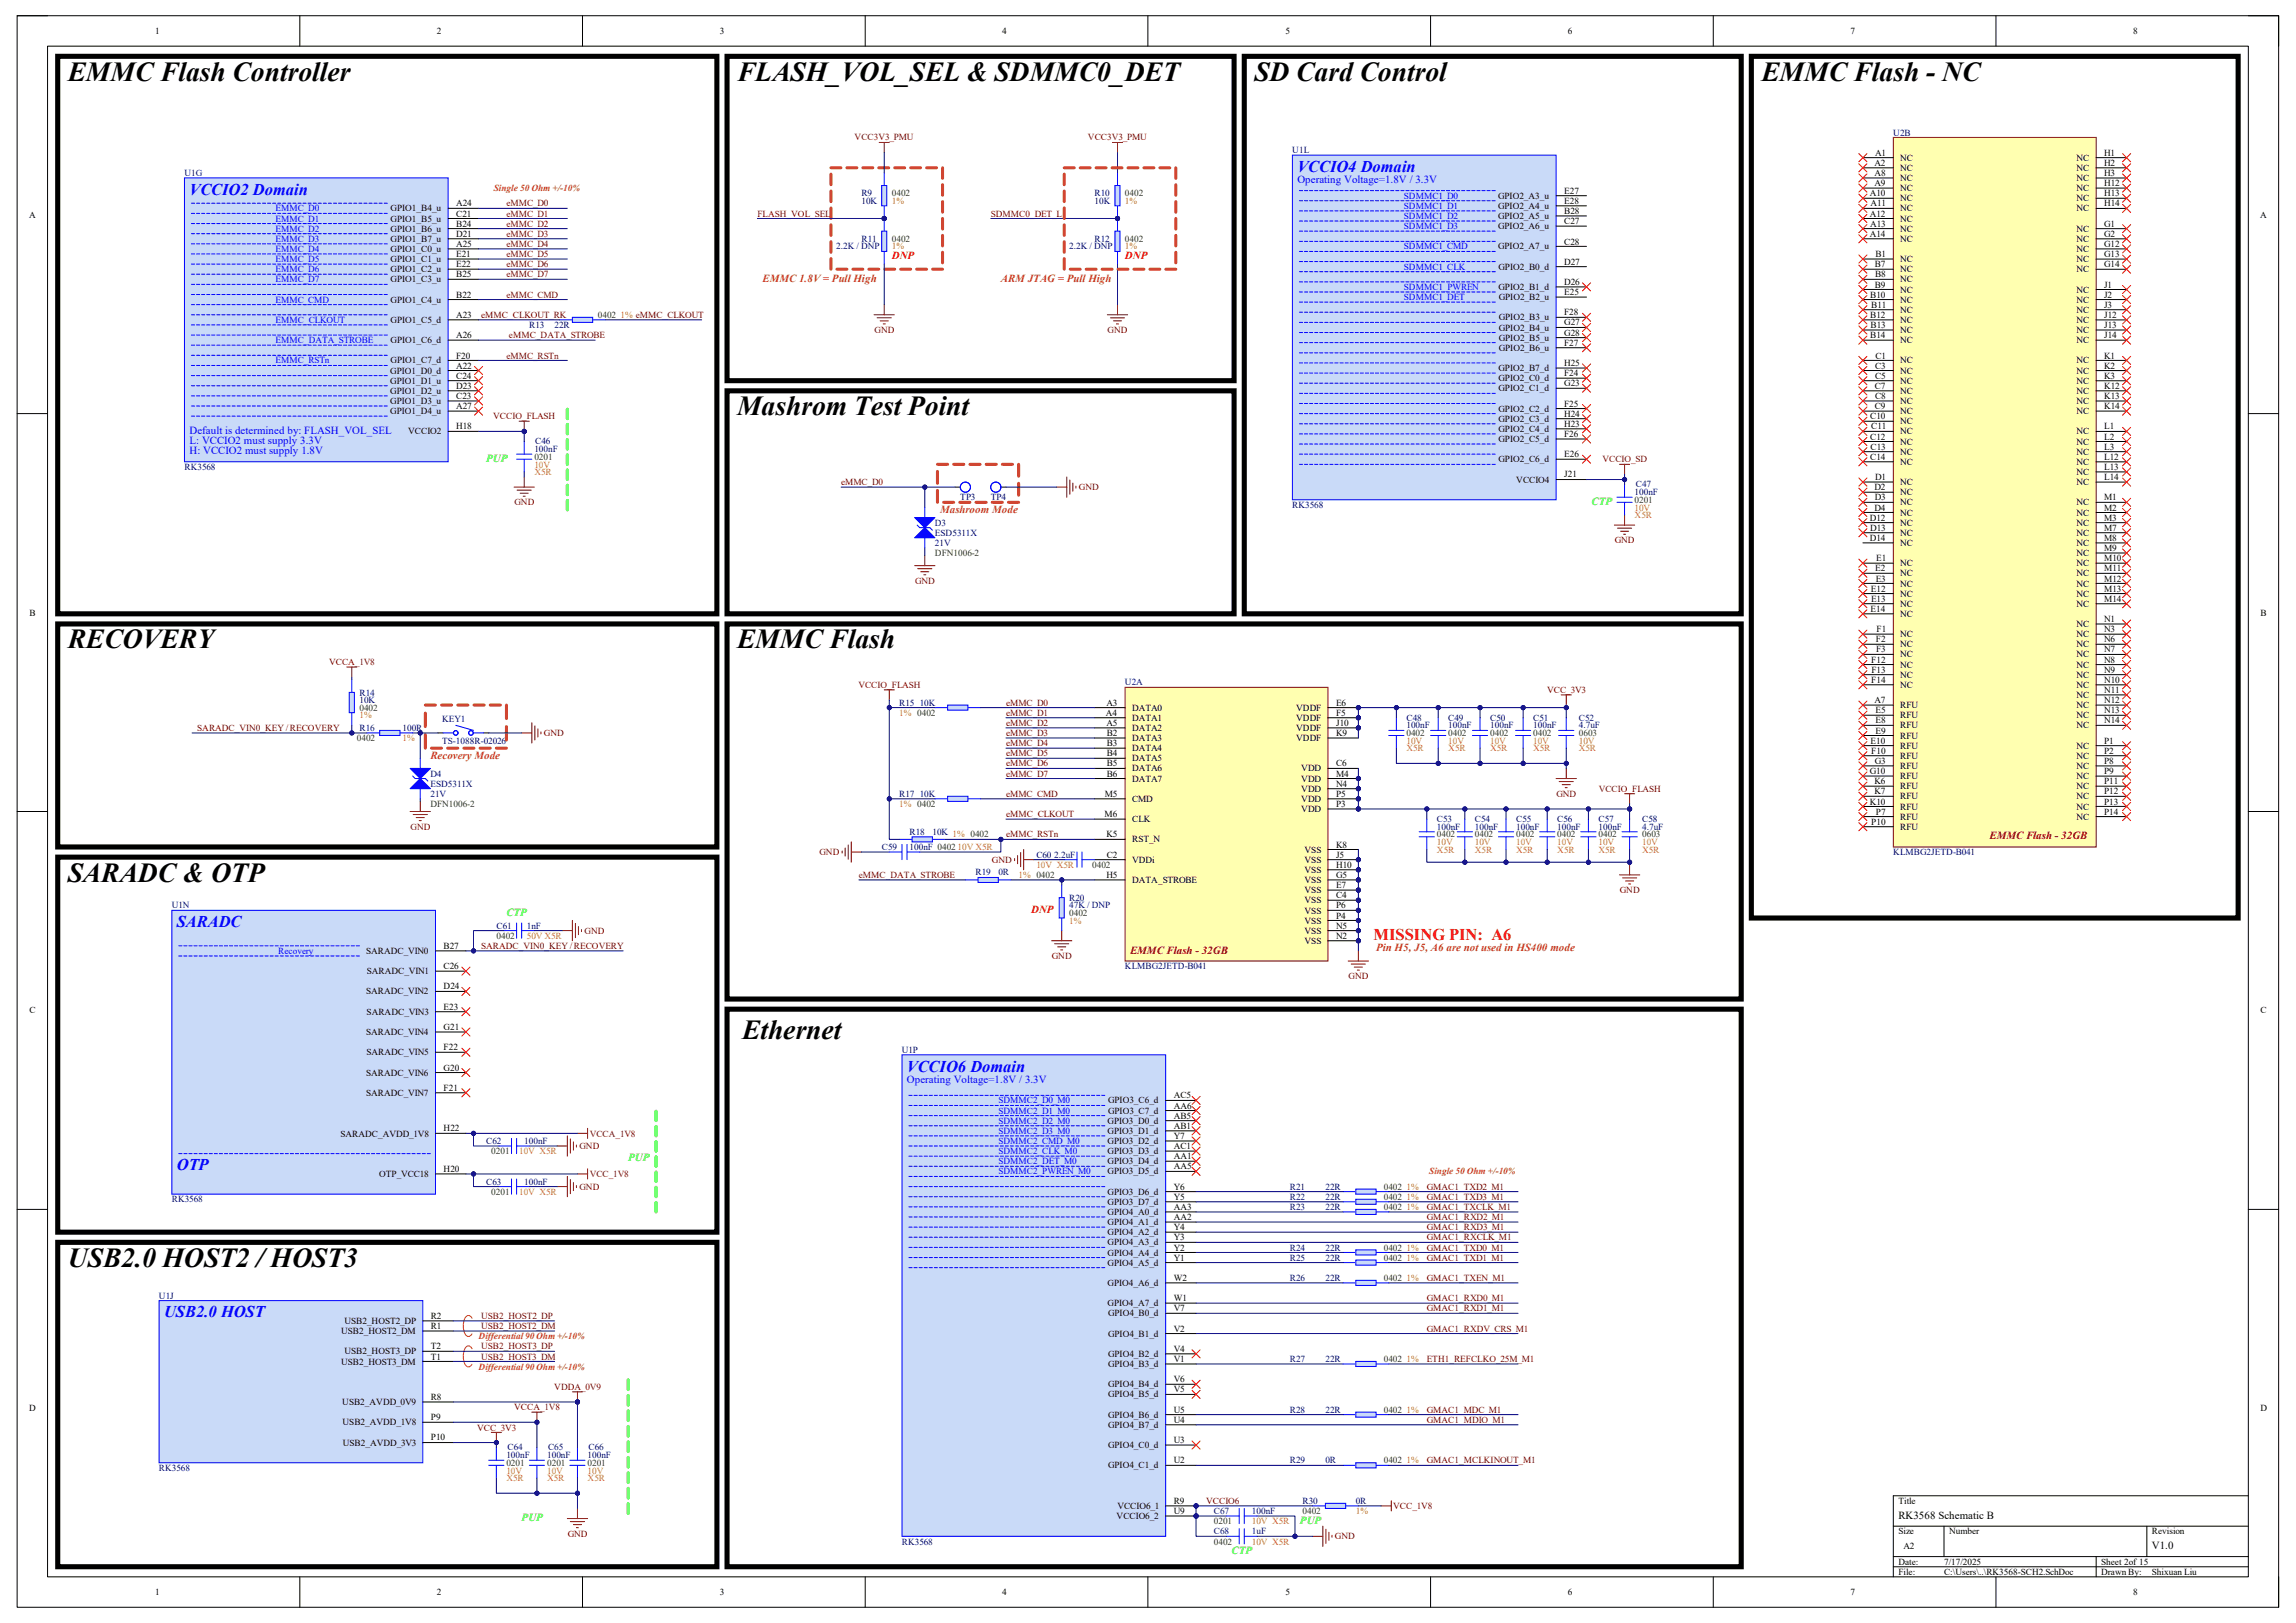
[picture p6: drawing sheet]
<svg xmlns="http://www.w3.org/2000/svg" width="420mm" height="297mm" viewBox="0 0 420 297" stroke-linecap="round" stroke-linejoin="round" font-family="sans-serif">
<defs><g id="words">
<g font-size="5">
<text x="12.4" y="14.8">EMMC Flash Controller</text>
<text x="134.8" y="14.8">FLASH_VOL_SEL &amp; SDMMC0_DET</text>
<text x="229.4" y="14.8">SD Card Control</text>
<text x="322.2" y="14.8">EMMC Flash - NC</text>
<text x="134.8" y="76">Mashrom Test Point</text>
<text x="12.4" y="118.7">RECOVERY</text>
<text x="134.8" y="118.7">EMMC Flash</text>
<text x="12.4" y="161.3">SARADC &amp; OTP</text>
<text x="135.8" y="190.1">Ethernet</text>
<text x="12.4" y="231.8">USB2.0 HOST2 / HOST3</text>
</g>
<g font-size="3" fill="#00f">
<text x="34.7" y="35.6">VCCIO2 Domain</text>
<text x="237.3" y="31.5">VCCIO4 Domain</text>
<text x="32.3" y="169.7">SARADC</text>
<text x="165.9" y="196.1">VCCIO6 Domain</text>
<text x="32.3" y="214.2">OTP</text>
<text x="30" y="241.1">USB2.0 HOST</text>
</g>
<text font-size="3" fill="#f00" x="251.2" y="172">MISSING PIN: A6</text>
<g font-size="2" fill="#00f">
<text x="237.3" y="33.5">Operating Voltage=1.8V / 3.3V</text>
<text x="34.7" y="79.5">Default is determined by: FLASH_VOL_SEL</text>
<text x="34.7" y="81.3">L: VCCIO2 must supply 3.3V</text>
<text x="34.7" y="83.1">H: VCCIO2 must supply 1.8V</text>
<text x="165.9" y="198.2">Operating Voltage=1.8V / 3.3V</text>
</g>
<g font-size="2" fill="#f00">
<text x="163.2" y="47.5">DNP</text>
<text x="205.8" y="47.5">DNP</text>
<text x="188.6" y="167.1">DNP</text>
</g>
<g font-size="2" fill="#cc4125">
<text x="139.5" y="51.6">EMMC 1.8V = Pull High</text>
<text x="183.1" y="51.6">ARM JTAG = Pull High</text>
<text x="172" y="93.8">Mashroom Mode</text>
<text x="78.7" y="138.8">Recovery Mode</text>
<text x="251.7" y="174">Pin H5, J5, A6 are not used in HS400 mode</text>
</g>
<g font-size="2" fill="#0f0">
<text x="88.9" y="84.5">PUP</text>
<text x="291.1" y="92.4">CTP</text>
<text x="92.6" y="167.6">CTP</text>
<text x="114.9" y="212.6">PUP</text>
<text x="95.4" y="278.4">PUP</text>
<text x="237.8" y="278.8">PUP</text>
<text x="225.3" y="284.4">CTP</text>
</g>
<g font-size="2" fill="#980000">
<text x="363.9" y="153.6">EMMC Flash - 32GB</text>
<text x="206.7" y="174.5">EMMC Flash - 32GB</text>
</g>
<g font-size="2">
<text x="347.3" y="277.9">RK3568 Schematic B</text>
<text x="393.6" y="283.5">V1.0</text>
</g>
<g font-size="1.7">
<text x="28.4" y="6.2">1</text>
<text x="79.9" y="6.2">2</text>
<text x="131.7" y="6.2">3</text>
<text x="183.3" y="6.2">4</text>
<text x="235.1" y="6.2">5</text>
<text x="286.8" y="6.2">6</text>
<text x="338.5" y="6.2">7</text>
<text x="390.2" y="6.2">8</text>
<text x="343" y="28.5">A1</text>
<text x="347.6" y="29.4">NC</text>
<text x="379.9" y="29.4">NC</text>
<text x="384.9" y="28.5">H1</text>
<text x="286.1" y="35.4">E27</text>
<text x="342" y="35.9">A10</text>
<text x="342.9" y="30.4">A2</text>
<text x="342.9" y="34.1">A9</text>
<text x="342.9" y="32.2">A8</text>
<text x="347.6" y="31.3">NC</text>
<text x="347.6" y="33.1">NC</text>
<text x="347.6" y="35">NC</text>
<text x="379.9" y="31.3">NC</text>
<text x="379.9" y="33.1">NC</text>
<text x="379.9" y="35">NC</text>
<text x="384.9" y="30.4">H2</text>
<text x="384.9" y="32.2">H3</text>
<text x="384.9" y="34.1">H12</text>
<text x="384.9" y="35.9">H13</text>
<text x="5.3" y="39.9">A</text>
<text x="71.5" y="38.7">GPIO1_B4_u</text>
<text x="71.5" y="40.6">GPIO1_B5_u</text>
<text x="83.4" y="37.8">A24</text>
<text x="83.4" y="39.6">C21</text>
<text x="83.4" y="41.5">B24</text>
<text x="274" y="36.4">GPIO2_A3_u</text>
<text x="274" y="38.2">GPIO2_A4_u</text>
<text x="274" y="40.1">GPIO2_A5_u</text>
<text x="274" y="42">GPIO2_A6_u</text>
<text x="286.1" y="37.3">E28</text>
<text x="286.1" y="39.2">B28</text>
<text x="286.1" y="41">C27</text>
<text x="342" y="39.6">A12</text>
<text x="342.1" y="41.5">A13</text>
<text x="342.1" y="37.8">A11</text>
<text x="347.6" y="36.8">NC</text>
<text x="347.6" y="38.7">NC</text>
<text x="347.6" y="40.6">NC</text>
<text x="379.9" y="36.8">NC</text>
<text x="379.9" y="38.7">NC</text>
<text x="384.9" y="41.5">G1</text>
<text x="384.9" y="37.8">H14</text>
<text x="413.4" y="39.9">A</text>
<text x="71.5" y="42.4">GPIO1_B6_u</text>
<text x="71.5" y="44.3">GPIO1_B7_u</text>
<text x="71.5" y="46.1">GPIO1_C0_u</text>
<text x="71.5" y="48">GPIO1_C1_u</text>
<text x="83.4" y="43.3">D21</text>
<text x="83.4" y="45.2">A25</text>
<text x="83.4" y="47">E21</text>
<text x="274" y="45.6">GPIO2_A7_u</text>
<text x="286.1" y="44.7">C28</text>
<text x="342" y="43.3">A14</text>
<text x="343.1" y="47">B1</text>
<text x="347.6" y="48">NC</text>
<text x="347.6" y="42.4">NC</text>
<text x="347.6" y="44.3">NC</text>
<text x="379.9" y="42.4">NC</text>
<text x="379.9" y="44.3">NC</text>
<text x="379.9" y="46.1">NC</text>
<text x="379.9" y="48">NC</text>
<text x="384.9" y="43.3">G2</text>
<text x="384.9" y="45.2">G12</text>
<text x="384.9" y="47">G13</text>
<text x="71.5" y="49.8">GPIO1_C2_u</text>
<text x="71.5" y="51.7">GPIO1_C3_u</text>
<text x="83.4" y="48.9">E22</text>
<text x="83.4" y="50.8">B25</text>
<text x="274.1" y="49.4">GPIO2_B0_d</text>
<text x="274.1" y="53.1">GPIO2_B1_d</text>
<text x="286.1" y="48.4">D27</text>
<text x="286.1" y="52.2">D26</text>
<text x="342.9" y="48.9">B7</text>
<text x="342.9" y="52.6">B9</text>
<text x="343" y="50.8">B8</text>
<text x="347.6" y="49.8">NC</text>
<text x="347.6" y="51.7">NC</text>
<text x="347.6" y="53.6">NC</text>
<text x="379.9" y="53.6">NC</text>
<text x="379.9" y="49.8">NC</text>
<text x="384.9" y="52.6">J1</text>
<text x="384.9" y="48.9">G14</text>
<text x="71.5" y="55.4">GPIO1_C4_u</text>
<text x="71.5" y="59.1">GPIO1_C5_d</text>
<text x="83.4" y="54.5">B22</text>
<text x="83.4" y="58.2">A23</text>
<text x="274.2" y="54.9">GPIO2_B2_u</text>
<text x="274.2" y="58.6">GPIO2_B3_u</text>
<text x="286.1" y="54">E25</text>
<text x="286.1" y="57.7">F28</text>
<text x="286.1" y="59.6">G27</text>
<text x="342.1" y="54.5">B10</text>
<text x="342.1" y="58.2">B12</text>
<text x="342.3" y="56.3">B11</text>
<text x="347.6" y="55.4">NC</text>
<text x="347.6" y="57.2">NC</text>
<text x="347.6" y="59.1">NC</text>
<text x="379.9" y="55.4">NC</text>
<text x="379.9" y="57.2">NC</text>
<text x="379.9" y="59.1">NC</text>
<text x="384.9" y="54.5">J2</text>
<text x="384.9" y="56.3">J3</text>
<text x="384.9" y="58.2">J12</text>
<text x="71.5" y="62.8">GPIO1_C6_d</text>
<text x="83.4" y="61.9">A26</text>
<text x="83.4" y="65.6">F20</text>
<text x="274.2" y="60.5">GPIO2_B4_u</text>
<text x="274.2" y="62.4">GPIO2_B5_u</text>
<text x="274.2" y="64.2">GPIO2_B6_u</text>
<text x="286.1" y="61.4">G28</text>
<text x="286.1" y="63.3">F27</text>
<text x="342.1" y="61.9">B14</text>
<text x="342.2" y="60">B13</text>
<text x="343.1" y="65.6">C1</text>
<text x="347.6" y="61">NC</text>
<text x="347.6" y="62.8">NC</text>
<text x="379.9" y="61">NC</text>
<text x="379.9" y="62.8">NC</text>
<text x="384.9" y="65.6">K1</text>
<text x="384.9" y="60">J13</text>
<text x="384.9" y="61.9">J14</text>
<text x="71.4" y="68.4">GPIO1_D0_d</text>
<text x="71.4" y="70.2">GPIO1_D1_u</text>
<text x="71.5" y="66.5">GPIO1_C7_d</text>
<text x="83.4" y="67.4">A22</text>
<text x="83.4" y="69.3">C24</text>
<text x="83.4" y="71.2">D23</text>
<text x="274.1" y="67.9">GPIO2_B7_d</text>
<text x="274.1" y="69.8">GPIO2_C0_d</text>
<text x="274.1" y="71.6">GPIO2_C1_d</text>
<text x="286.1" y="67">H25</text>
<text x="286.1" y="68.8">F24</text>
<text x="286.1" y="70.7">G23</text>
<text x="342.9" y="71.2">C7</text>
<text x="343" y="69.3">C5</text>
<text x="343" y="67.4">C3</text>
<text x="347.6" y="66.5">NC</text>
<text x="347.6" y="68.4">NC</text>
<text x="347.6" y="70.2">NC</text>
<text x="379.9" y="66.5">NC</text>
<text x="379.9" y="68.4">NC</text>
<text x="379.9" y="70.2">NC</text>
<text x="384.9" y="67.4">K2</text>
<text x="384.9" y="69.3">K3</text>
<text x="384.9" y="71.2">K12</text>
<text x="71.4" y="72.1">GPIO1_D2_u</text>
<text x="71.4" y="74">GPIO1_D3_u</text>
<text x="71.4" y="75.8">GPIO1_D4_u</text>
<text x="83.4" y="73">C23</text>
<text x="83.4" y="74.9">A27</text>
<text x="274.1" y="75.4">GPIO2_C2_d</text>
<text x="274.1" y="77.2">GPIO2_C3_d</text>
<text x="286.1" y="74.4">F25</text>
<text x="286.1" y="76.3">H24</text>
<text x="342.1" y="76.7">C10</text>
<text x="342.9" y="74.9">C9</text>
<text x="343" y="73">C8</text>
<text x="347.6" y="72.1">NC</text>
<text x="347.6" y="74">NC</text>
<text x="347.6" y="75.8">NC</text>
<text x="347.6" y="77.6">NC</text>
<text x="379.9" y="72.1">NC</text>
<text x="379.9" y="74">NC</text>
<text x="379.9" y="75.8">NC</text>
<text x="384.9" y="73">K13</text>
<text x="384.9" y="74.9">K14</text>
<text x="74.7" y="79.5">VCCIO2</text>
<text x="83.4" y="78.6">H18</text>
<text x="274.1" y="79">GPIO2_C4_d</text>
<text x="274.1" y="80.9">GPIO2_C5_d</text>
<text x="286.1" y="78.1">H23</text>
<text x="286.1" y="80">F26</text>
<text x="286.1" y="83.7">E26</text>
<text x="342.1" y="80.4">C12</text>
<text x="342.2" y="82.3">C13</text>
<text x="342.3" y="78.6">C11</text>
<text x="347.6" y="79.5">NC</text>
<text x="347.6" y="81.4">NC</text>
<text x="347.6" y="83.2">NC</text>
<text x="379.9" y="79.5">NC</text>
<text x="379.9" y="81.4">NC</text>
<text x="379.9" y="83.2">NC</text>
<text x="384.9" y="78.6">L1</text>
<text x="384.9" y="80.4">L2</text>
<text x="384.9" y="82.3">L3</text>
<text x="274.1" y="84.6">GPIO2_C6_d</text>
<text x="277.4" y="88.3">VCCIO4</text>
<text x="286.1" y="87.4">J21</text>
<text x="342.1" y="84.2">C14</text>
<text x="342.9" y="89.7">D2</text>
<text x="343" y="87.8">D1</text>
<text x="347.6" y="88.8">NC</text>
<text x="347.6" y="85.1">NC</text>
<text x="379.9" y="85.1">NC</text>
<text x="379.9" y="87">NC</text>
<text x="379.9" y="88.8">NC</text>
<text x="384.9" y="84.2">L12</text>
<text x="384.9" y="86">L13</text>
<text x="384.9" y="87.8">L14</text>
<text x="342" y="95.3">D12</text>
<text x="342.9" y="93.4">D4</text>
<text x="342.9" y="91.6">D3</text>
<text x="347.6" y="90.6">NC</text>
<text x="347.6" y="92.5">NC</text>
<text x="347.6" y="94.4">NC</text>
<text x="379.9" y="92.5">NC</text>
<text x="379.9" y="94.4">NC</text>
<text x="384.9" y="91.6">M1</text>
<text x="384.9" y="93.4">M2</text>
<text x="384.9" y="95.3">M3</text>
<text x="342" y="99">D14</text>
<text x="342.1" y="97.2">D13</text>
<text x="347.6" y="96.2">NC</text>
<text x="347.6" y="98">NC</text>
<text x="347.6" y="99.9">NC</text>
<text x="379.9" y="96.2">NC</text>
<text x="379.9" y="98">NC</text>
<text x="379.9" y="99.9">NC</text>
<text x="379.9" y="101.8">NC</text>
<text x="384.9" y="97.2">M7</text>
<text x="384.9" y="99">M8</text>
<text x="384.9" y="100.8">M9</text>
<text x="343" y="104.6">E2</text>
<text x="343.1" y="106.4">E3</text>
<text x="343.2" y="102.7">E1</text>
<text x="347.6" y="103.6">NC</text>
<text x="347.6" y="105.5">NC</text>
<text x="347.6" y="107.4">NC</text>
<text x="379.9" y="103.6">NC</text>
<text x="379.9" y="105.5">NC</text>
<text x="379.9" y="107.4">NC</text>
<text x="384.9" y="102.7">M10</text>
<text x="384.9" y="104.6">M11</text>
<text x="384.9" y="106.4">M12</text>
<text x="5.4" y="112.7">B</text>
<text x="342.2" y="112">E14</text>
<text x="342.2" y="108.2">E12</text>
<text x="342.3" y="110.1">E13</text>
<text x="347.6" y="109.2">NC</text>
<text x="347.6" y="111">NC</text>
<text x="347.6" y="112.9">NC</text>
<text x="379.9" y="109.2">NC</text>
<text x="379.9" y="111">NC</text>
<text x="384.9" y="113.8">N1</text>
<text x="384.9" y="108.2">M13</text>
<text x="384.9" y="110.1">M14</text>
<text x="413.5" y="112.7">B</text>
<text x="343.2" y="117.6">F2</text>
<text x="343.2" y="119.4">F3</text>
<text x="343.3" y="115.7">F1</text>
<text x="347.6" y="116.6">NC</text>
<text x="347.6" y="118.4">NC</text>
<text x="379.9" y="114.8">NC</text>
<text x="379.9" y="116.6">NC</text>
<text x="379.9" y="118.4">NC</text>
<text x="384.9" y="115.7">N3</text>
<text x="384.9" y="117.6">N6</text>
<text x="384.9" y="119.4">N7</text>
<text x="342.3" y="121.2">F12</text>
<text x="342.3" y="125">F14</text>
<text x="342.3" y="123.1">F13</text>
<text x="347.6" y="120.3">NC</text>
<text x="347.6" y="122.2">NC</text>
<text x="347.6" y="124">NC</text>
<text x="347.6" y="125.9">NC</text>
<text x="379.9" y="120.3">NC</text>
<text x="379.9" y="122.2">NC</text>
<text x="379.9" y="124">NC</text>
<text x="379.9" y="125.9">NC</text>
<text x="384.9" y="121.2">N8</text>
<text x="384.9" y="123.1">N9</text>
<text x="384.9" y="125">N10</text>
<text x="202.3" y="131">A4</text>
<text x="202.4" y="129.1">A3</text>
<text x="207.1" y="130">DATA0</text>
<text x="207.1" y="131.9">DATA1</text>
<text x="237.1" y="130">VDDF</text>
<text x="237.1" y="131.9">VDDF</text>
<text x="244.4" y="129.1">E6</text>
<text x="244.4" y="131">F5</text>
<text x="342.9" y="128.7">A7</text>
<text x="343.1" y="130.5">E5</text>
<text x="347.6" y="129.6">RFU</text>
<text x="347.6" y="131.4">RFU</text>
<text x="379.9" y="127.8">NC</text>
<text x="379.9" y="129.6">NC</text>
<text x="379.9" y="131.4">NC</text>
<text x="384.9" y="126.8">N11</text>
<text x="384.9" y="128.7">N12</text>
<text x="384.9" y="130.5">N13</text>
<text x="202.4" y="132.8">A5</text>
<text x="202.4" y="134.7">B2</text>
<text x="202.5" y="136.6">B3</text>
<text x="207.1" y="133.8">DATA2</text>
<text x="207.1" y="135.6">DATA3</text>
<text x="207.1" y="137.5">DATA4</text>
<text x="237.1" y="133.8">VDDF</text>
<text x="237.1" y="135.6">VDDF</text>
<text x="244.4" y="132.8">J10</text>
<text x="244.4" y="134.7">K9</text>
<text x="342.2" y="136.1">E10</text>
<text x="342.3" y="138">F10</text>
<text x="343.1" y="132.4">E8</text>
<text x="343.1" y="134.2">E9</text>
<text x="347.6" y="133.3">RFU</text>
<text x="347.6" y="135.2">RFU</text>
<text x="347.6" y="137">RFU</text>
<text x="379.9" y="137">NC</text>
<text x="379.9" y="133.3">NC</text>
<text x="384.9" y="136.1">P1</text>
<text x="384.9" y="138">P2</text>
<text x="384.9" y="132.4">N14</text>
<text x="202.4" y="138.4">B4</text>
<text x="202.4" y="142.1">B6</text>
<text x="202.5" y="140.3">B5</text>
<text x="207.1" y="139.3">DATA5</text>
<text x="207.1" y="141.2">DATA6</text>
<text x="207.1" y="143">DATA7</text>
<text x="238" y="141.2">VDD</text>
<text x="238" y="143">VDD</text>
<text x="244.4" y="140.3">C6</text>
<text x="244.4" y="142.1">M4</text>
<text x="244.4" y="144">N4</text>
<text x="342" y="141.6">G10</text>
<text x="342.9" y="143.5">K6</text>
<text x="342.9" y="139.8">G3</text>
<text x="347.6" y="138.9">RFU</text>
<text x="347.6" y="140.7">RFU</text>
<text x="347.6" y="142.6">RFU</text>
<text x="379.9" y="138.9">NC</text>
<text x="379.9" y="140.7">NC</text>
<text x="379.9" y="142.6">NC</text>
<text x="384.9" y="139.8">P8</text>
<text x="384.9" y="141.6">P9</text>
<text x="384.9" y="143.5">P11</text>
<text x="202.1" y="149.5">M6</text>
<text x="202.1" y="145.8">M5</text>
<text x="207.1" y="146.8">CMD</text>
<text x="238" y="144.9">VDD</text>
<text x="238" y="148.6">VDD</text>
<text x="238" y="146.8">VDD</text>
<text x="244.4" y="147.7">P3</text>
<text x="244.4" y="145.8">P5</text>
<text x="342" y="147.2">K10</text>
<text x="342.9" y="145.4">K7</text>
<text x="343.2" y="149.1">P7</text>
<text x="347.6" y="144.4">RFU</text>
<text x="347.6" y="146.3">RFU</text>
<text x="347.6" y="150">RFU</text>
<text x="347.6" y="148.2">RFU</text>
<text x="379.9" y="144.4">NC</text>
<text x="379.9" y="146.3">NC</text>
<text x="379.9" y="148.2">NC</text>
<text x="379.9" y="150">NC</text>
<text x="384.9" y="145.4">P12</text>
<text x="384.9" y="147.2">P13</text>
<text x="384.9" y="149.1">P14</text>
<text x="202.4" y="153.2">K5</text>
<text x="207.1" y="154.2">RST_N</text>
<text x="207.1" y="150.5">CLK</text>
<text x="244.4" y="155.1">K8</text>
<text x="342.3" y="150.9">P10</text>
<text x="347.6" y="151.8">RFU</text>
<text x="202.4" y="160.7">H5</text>
<text x="202.4" y="157">C2</text>
<text x="207.1" y="157.9">VDDi</text>
<text x="207.1" y="161.6">DATA_STROBE</text>
<text x="238.6" y="161.6">VSS</text>
<text x="238.6" y="159.7">VSS</text>
<text x="238.6" y="157.9">VSS</text>
<text x="238.6" y="156">VSS</text>
<text x="244.4" y="160.7">G5</text>
<text x="244.4" y="158.8">H10</text>
<text x="244.4" y="157">J5</text>
<text x="238.6" y="165.3">VSS</text>
<text x="238.6" y="163.4">VSS</text>
<text x="238.6" y="167.2">VSS</text>
<text x="244.4" y="164.4">C4</text>
<text x="244.4" y="162.5">E7</text>
<text x="244.4" y="166.2">P6</text>
<text x="81.2" y="173.7">B27</text>
<text x="238.6" y="172.7">VSS</text>
<text x="238.6" y="170.9">VSS</text>
<text x="238.6" y="169">VSS</text>
<text x="244.4" y="171.8">N2</text>
<text x="244.4" y="169.9">N5</text>
<text x="244.4" y="168.1">P4</text>
<text x="67" y="174.6">SARADC_VIN0</text>
<text x="67.1" y="178.3">SARADC_VIN1</text>
<text x="81.2" y="177.4">C26</text>
<text x="5.4" y="185.5">C</text>
<text x="67" y="182">SARADC_VIN2</text>
<text x="67.1" y="185.7">SARADC_VIN3</text>
<text x="81.2" y="181.1">D24</text>
<text x="81.2" y="184.8">E23</text>
<text x="413.5" y="185.5">C</text>
<text x="67" y="189.4">SARADC_VIN4</text>
<text x="81.2" y="188.5">G21</text>
<text x="67" y="196.9">SARADC_VIN6</text>
<text x="67" y="193.1">SARADC_VIN5</text>
<text x="81.2" y="192.2">F22</text>
<text x="81.2" y="195.9">G20</text>
<text x="67" y="200.6">SARADC_VIN7</text>
<text x="81.2" y="199.6">F21</text>
<text x="202.7" y="201.9">GPIO3_C6_d</text>
<text x="202.7" y="203.8">GPIO3_C7_d</text>
<text x="214.7" y="201">AC5</text>
<text x="214.7" y="202.9">AA6</text>
<text x="62.3" y="208">SARADC_AVDD_1V8</text>
<text x="81.2" y="207.1">H22</text>
<text x="202.6" y="205.7">GPIO3_D0_d</text>
<text x="202.6" y="207.5">GPIO3_D1_d</text>
<text x="202.6" y="209.4">GPIO3_D2_d</text>
<text x="214.7" y="204.7">AB5</text>
<text x="214.7" y="206.6">AB1</text>
<text x="214.7" y="208.4">Y7</text>
<text x="69.3" y="215.4">OTP_VCC18</text>
<text x="81.2" y="214.5">H20</text>
<text x="202.6" y="211.2">GPIO3_D3_d</text>
<text x="202.6" y="213.1">GPIO3_D4_d</text>
<text x="202.6" y="214.9">GPIO3_D5_d</text>
<text x="214.7" y="210.3">AC1</text>
<text x="214.7" y="212.1">AA1</text>
<text x="214.7" y="214">AA5</text>
<text x="202.6" y="218.7">GPIO3_D6_d</text>
<text x="202.6" y="220.5">GPIO3_D7_d</text>
<text x="214.7" y="217.7">Y6</text>
<text x="214.7" y="219.6">Y5</text>
<text x="214.7" y="221.4">AA3</text>
<text x="202.6" y="222.3">GPIO4_A0_d</text>
<text x="202.6" y="224.2">GPIO4_A1_d</text>
<text x="202.6" y="226.1">GPIO4_A2_d</text>
<text x="202.6" y="227.9">GPIO4_A3_d</text>
<text x="214.7" y="223.3">AA2</text>
<text x="214.7" y="225.1">Y4</text>
<text x="214.7" y="227">Y3</text>
<text x="202.6" y="229.8">GPIO4_A4_d</text>
<text x="202.6" y="231.6">GPIO4_A5_d</text>
<text x="214.7" y="228.9">Y2</text>
<text x="214.7" y="230.7">Y1</text>
<text x="202.6" y="235.3">GPIO4_A6_d</text>
<text x="202.6" y="239.1">GPIO4_A7_d</text>
<text x="214.7" y="234.4">W2</text>
<text x="214.7" y="238.1">W1</text>
<text x="214.7" y="240">V7</text>
<text x="62.4" y="244.1">USB2_HOST2_DM</text>
<text x="63" y="242.3">USB2_HOST2_DP</text>
<text x="78.8" y="241.4">R2</text>
<text x="78.8" y="243.2">R1</text>
<text x="202.7" y="240.9">GPIO4_B0_d</text>
<text x="202.7" y="244.6">GPIO4_B1_d</text>
<text x="214.7" y="243.7">V2</text>
<text x="62.4" y="249.7">USB2_HOST3_DM</text>
<text x="63" y="247.9">USB2_HOST3_DP</text>
<text x="78.8" y="246.9">T2</text>
<text x="78.8" y="248.8">T1</text>
<text x="202.7" y="248.3">GPIO4_B2_d</text>
<text x="202.7" y="250.2">GPIO4_B3_d</text>
<text x="214.7" y="247.4">V4</text>
<text x="214.7" y="249.3">V1</text>
<text x="62.6" y="257.1">USB2_AVDD_0V9</text>
<text x="78.8" y="256.2">R8</text>
<text x="202.7" y="253.9">GPIO4_B4_d</text>
<text x="202.7" y="255.7">GPIO4_B5_d</text>
<text x="214.7" y="252.9">V6</text>
<text x="214.7" y="254.8">V5</text>
<text x="5.3" y="258.3">D</text>
<text x="62.7" y="260.9">USB2_AVDD_1V8</text>
<text x="78.8" y="259.9">P9</text>
<text x="78.8" y="263.6">P10</text>
<text x="202.7" y="259.5">GPIO4_B6_d</text>
<text x="202.7" y="261.3">GPIO4_B7_d</text>
<text x="214.7" y="258.5">U5</text>
<text x="214.7" y="260.4">U4</text>
<text x="413.5" y="258.3">D</text>
<text x="62.7" y="264.5">USB2_AVDD_3V3</text>
<text x="202.7" y="265">GPIO4_C0_d</text>
<text x="202.7" y="268.7">GPIO4_C1_d</text>
<text x="214.7" y="264.1">U3</text>
<text x="214.7" y="267.8">U2</text>
<text x="214.7" y="275.2">R9</text>
<text x="347.3" y="275.2">Title</text>
<text x="204.3" y="278">VCCIO6_2</text>
<text x="204.4" y="276.1">VCCIO6_1</text>
<text x="214.7" y="277.1">U9</text>
<text x="347.3" y="280.8">Size</text>
<text x="356.5" y="280.8">Number</text>
<text x="393.6" y="280.8">Revision</text>
<text x="347.3" y="286.3">Date:</text>
<text x="348.2" y="283.5">A2</text>
<text x="355.6" y="286.3">7/17/2025</text>
<text x="384.3" y="286.3">Sheet 2of 15</text>
<text x="28.4" y="291.9">1</text>
<text x="79.9" y="291.9">2</text>
<text x="131.7" y="291.9">3</text>
<text x="183.3" y="291.9">4</text>
<text x="235.1" y="291.9">5</text>
<text x="286.8" y="291.9">6</text>
<text x="338.5" y="291.9">7</text>
<text x="347.3" y="288.2">File:</text>
<text x="355.6" y="288.2">C:\Users\..\RK3568-SCH2.SchDoc</text>
<text x="384.3" y="288.2">Drawn By:</text>
<text x="390.2" y="291.9">8</text>
<text x="393.6" y="288.2">Shixuan Liu</text>
</g>
<g font-size="1.7" fill="#800000">
<text x="156.3" y="25.7">VCC3V3_PMU</text>
<text x="199" y="25.7">VCC3V3_PMU</text>
<text x="92.6" y="37.8">eMMC_D0</text>
<text x="92.6" y="39.6">eMMC_D1</text>
<text x="92.6" y="41.5">eMMC_D2</text>
<text x="138.6" y="39.6">FLASH_VOL_SEL</text>
<text x="181.2" y="39.6">SDMMC0_DET_L</text>
<text x="92.6" y="43.3">eMMC_D3</text>
<text x="92.6" y="45.2">eMMC_D4</text>
<text x="92.6" y="47">eMMC_D5</text>
<text x="92.6" y="48.9">eMMC_D6</text>
<text x="92.6" y="50.8">eMMC_D7</text>
<text x="88" y="58.2">eMMC_CLKOUT_RK</text>
<text x="92.6" y="54.5">eMMC_CMD</text>
<text x="92.6" y="65.6">eMMC_RSTn</text>
<text x="93.1" y="61.9">eMMC_DATA_STROBE</text>
<text x="160" y="61">GND</text>
<text x="202.6" y="61">GND</text>
<text x="90.2" y="76.7">VCCIO_FLASH</text>
<text x="153.8" y="88.8">eMMC_D0</text>
<text x="197.4" y="89.7">GND</text>
<text x="293.1" y="84.6">VCCIO_SD</text>
<text x="94.1" y="92.5">GND</text>
<text x="295.4" y="99.4">GND</text>
<text x="167.4" y="106.9">GND</text>
<text x="60.2" y="121.7">VCCA_1V8</text>
<text x="157" y="125.9">VCCIO_FLASH</text>
<text x="184" y="129.1">eMMC_D0</text>
<text x="184" y="131">eMMC_D1</text>
<text x="283" y="126.8">VCC_3V3</text>
<text x="36.1" y="133.8">SARADC_VIN0_KEY / RECOVERY</text>
<text x="99.5" y="134.7">GND</text>
<text x="184" y="132.8">eMMC_D2</text>
<text x="184" y="134.7">eMMC_D3</text>
<text x="184" y="136.6">eMMC_D4</text>
<text x="184" y="138.4">eMMC_D5</text>
<text x="184" y="140.3">eMMC_D6</text>
<text x="184" y="142.1">eMMC_D7</text>
<text x="184" y="145.8">eMMC_CMD</text>
<text x="184" y="149.5">eMMC_CLKOUT</text>
<text x="284.7" y="145.8">GND</text>
<text x="292.4" y="144.9">VCCIO_FLASH</text>
<text x="75.1" y="151.8">GND</text>
<text x="184" y="153.2">eMMC_RSTn</text>
<text x="149.9" y="156.5">GND</text>
<text x="157.1" y="160.7">eMMC_DATA_STROBE</text>
<text x="181.4" y="157.9">GND</text>
<text x="296.3" y="163.4">GND</text>
<text x="88" y="173.7">SARADC_VIN0_KEY / RECOVERY</text>
<text x="106.9" y="170.9">GND</text>
<text x="192.4" y="175.5">GND</text>
<text x="246.7" y="179.2">GND</text>
<text x="107.9" y="208">VCCA_1V8</text>
<text x="106" y="210.3">GND</text>
<text x="107.9" y="215.4">VCC_1V8</text>
<text x="106" y="217.7">GND</text>
<text x="261" y="217.7">GMAC1_TXD2_M1</text>
<text x="261" y="219.6">GMAC1_TXD3_M1</text>
<text x="261" y="221.4">GMAC1_TXCLK_M1</text>
<text x="261" y="223.3">GMAC1_RXD2_M1</text>
<text x="261" y="225.1">GMAC1_RXD3_M1</text>
<text x="261" y="227">GMAC1_RXCLK_M1</text>
<text x="261" y="228.9">GMAC1_TXD0_M1</text>
<text x="261" y="230.7">GMAC1_TXD1_M1</text>
<text x="261" y="238.1">GMAC1_RXD0_M1</text>
<text x="261" y="240">GMAC1_RXD1_M1</text>
<text x="261" y="234.4">GMAC1_TXEN_M1</text>
<text x="88" y="241.4">USB2_HOST2_DP</text>
<text x="88" y="243.2">USB2_HOST2_DM</text>
<text x="261" y="243.7">GMAC1_RXDV_CRS_M1</text>
<text x="88" y="246.9">USB2_HOST3_DP</text>
<text x="88" y="248.8">USB2_HOST3_DM</text>
<text x="261" y="249.3">ETH1_REFCLKO_25M_M1</text>
<text x="101.4" y="254.3">VDDA_0V9</text>
<text x="87.3" y="261.8">VCC_3V3</text>
<text x="94.1" y="258.1">VCCA_1V8</text>
<text x="261" y="258.5">GMAC1_MDC_M1</text>
<text x="261" y="260.4">GMAC1_MDIO_M1</text>
<text x="261" y="267.8">GMAC1_MCLKINOUT_M1</text>
<text x="220.6" y="275.2">VCCIO6</text>
<text x="103.8" y="281.3">GND</text>
<text x="244.2" y="281.7">GND</text>
<text x="254.8" y="276.1">VCC_1V8</text>
</g>
<g font-size="1.7" fill="#000080">
<text x="236.4" y="28">U1L</text>
<text x="346.3" y="24.8">U2B</text>
<text x="33.7" y="32.2">U1G</text>
<text x="157.6" y="35.9">R9</text>
<text x="200.2" y="35.9">R10</text>
<text x="157.6" y="37.3">10K</text>
<text x="200.2" y="37.3">10K</text>
<text x="153" y="45.6">2.2K / DNP</text>
<text x="157.6" y="44.3">R11</text>
<text x="195.6" y="45.6">2.2K / DNP</text>
<text x="200.2" y="44.3">R12</text>
<text x="96.8" y="60">R13</text>
<text x="101.4" y="60">22R</text>
<text x="97.7" y="82.8">100nF</text>
<text x="97.9" y="81.2">C46</text>
<text x="33.7" y="86">RK3568</text>
<text x="299.2" y="89.1">C47</text>
<text x="175.6" y="91.6">TP3</text>
<text x="181.2" y="91.6">TP4</text>
<text x="236.4" y="93">RK3568</text>
<text x="299" y="90.6">100nF</text>
<text x="171" y="99.9">21V</text>
<text x="171" y="96.2">D3</text>
<text x="171" y="98">ESD5311X</text>
<text x="205.8" y="125.4">U2A</text>
<text x="65.7" y="128.7">10K</text>
<text x="65.7" y="127.3">R14</text>
<text x="164.5" y="129.1">R15</text>
<text x="168.2" y="129.1">10K</text>
<text x="257.3" y="131.9">C48</text>
<text x="264.9" y="131.9">C49</text>
<text x="272.6" y="131.9">C50</text>
<text x="280.5" y="131.9">C51</text>
<text x="288.8" y="131.9">C52</text>
<text x="65.7" y="133.8">R16</text>
<text x="73.6" y="133.8">100R</text>
<text x="80.9" y="132.2">KEY1</text>
<text x="80.9" y="136.2">TS-1088R-02026</text>
<text x="257.3" y="133.3">100nF</text>
<text x="264.9" y="133.3">100nF</text>
<text x="272.6" y="133.3">100nF</text>
<text x="280.5" y="133.3">100nF</text>
<text x="288.8" y="133.3">4.7uF</text>
<text x="78.7" y="142.1">D4</text>
<text x="78.7" y="144">ESD5311X</text>
<text x="78.7" y="145.8">21V</text>
<text x="164.5" y="145.8">R17</text>
<text x="168.2" y="145.8">10K</text>
<text x="161.3" y="155.6">C59</text>
<text x="166.4" y="152.8">R18</text>
<text x="166.4" y="155.6">100nF 0402</text>
<text x="170.6" y="152.8">10K</text>
<text x="262.8" y="151.8">100nF</text>
<text x="262.8" y="150.5">C53</text>
<text x="269.8" y="151.8">100nF</text>
<text x="269.8" y="150.5">C54</text>
<text x="277.3" y="151.8">100nF</text>
<text x="277.3" y="150.5">C55</text>
<text x="284.9" y="151.8">100nF</text>
<text x="284.9" y="150.5">C56</text>
<text x="292.4" y="151.8">100nF</text>
<text x="292.4" y="150.5">C57</text>
<text x="300.4" y="151.8">4.7uF</text>
<text x="300.4" y="150.5">C58</text>
<text x="178.4" y="160.2">R19</text>
<text x="182.6" y="160.2">0R</text>
<text x="189.6" y="157">C60</text>
<text x="192.8" y="157">2.2uF</text>
<text x="346.3" y="156.5">KLMBG2JETD-B041</text>
<text x="31.4" y="166.2">U1N</text>
<text x="195.6" y="166.2">47K / DNP</text>
<text x="195.6" y="164.8">R20</text>
<text x="90.8" y="169.9">C61</text>
<text x="96.4" y="169.9">1nF</text>
<text x="205.8" y="177.4">KLMBG2JETD-B041</text>
<text x="165" y="192.7">U1P</text>
<text x="88.9" y="209.4">C62</text>
<text x="95.9" y="209.4">100nF</text>
<text x="31.4" y="220">RK3568</text>
<text x="88.9" y="216.8">C63</text>
<text x="95.9" y="216.8">100nF</text>
<text x="235.9" y="217.7">R21</text>
<text x="235.9" y="219.6">R22</text>
<text x="235.9" y="221.4">R23</text>
<text x="242.4" y="217.7">22R</text>
<text x="242.4" y="219.6">22R</text>
<text x="242.4" y="221.4">22R</text>
<text x="235.9" y="230.7">R25</text>
<text x="235.9" y="228.9">R24</text>
<text x="242.4" y="230.7">22R</text>
<text x="242.4" y="228.9">22R</text>
<text x="29.1" y="237.7">U1J</text>
<text x="235.9" y="234.4">R26</text>
<text x="242.4" y="234.4">22R</text>
<text x="235.9" y="249.3">R27</text>
<text x="242.4" y="249.3">22R</text>
<text x="235.9" y="258.5">R28</text>
<text x="242.4" y="258.5">22R</text>
<text x="29.1" y="269.2">RK3568</text>
<text x="92.6" y="266.9">100nF</text>
<text x="92.8" y="265.3">C64</text>
<text x="100.1" y="266.9">100nF</text>
<text x="100.2" y="265.3">C65</text>
<text x="107.5" y="266.9">100nF</text>
<text x="107.7" y="265.3">C66</text>
<text x="235.9" y="267.8">R29</text>
<text x="242.4" y="267.8">0R</text>
<text x="238.3" y="275.2">R30</text>
<text x="248" y="275.2">0R</text>
<text x="222" y="277.1">C67</text>
<text x="222" y="280.8">C68</text>
<text x="229" y="277.1">100nF</text>
<text x="229" y="280.8">1uF</text>
<text x="165" y="282.7">RK3568</text>
</g>
<g font-size="1.7" fill="#cc4125">
<text x="90.3" y="35">Single 50 Ohm +/-10%</text>
<text x="261.5" y="214.9">Single 50 Ohm +/-10%</text>
<text x="87.5" y="245.1">Differential 90 Ohm +/-10%</text>
<text x="87.5" y="250.7">Differential 90 Ohm +/-10%</text>
</g>
<g font-size="1.7" fill="#274e13">
<text x="163.2" y="35.9">0402</text>
<text x="205.8" y="35.9">0402</text>
<text x="163.2" y="44.3">0402</text>
<text x="205.8" y="44.3">0402</text>
<text x="109.3" y="58.2">0402</text>
<text x="97.7" y="84.2">0201</text>
<text x="299" y="92">0201</text>
<text x="171" y="101.8">DFN1006-2</text>
<text x="65.7" y="130">0402</text>
<text x="65.3" y="135.6">0402</text>
<text x="257.3" y="134.7">0402</text>
<text x="264.9" y="134.7">0402</text>
<text x="272.6" y="134.7">0402</text>
<text x="280.5" y="134.7">0402</text>
<text x="288.8" y="134.7">0603</text>
<text x="78.7" y="147.7">DFN1006-2</text>
<text x="262.8" y="153.2">0402</text>
<text x="269.8" y="153.2">0402</text>
<text x="277.3" y="153.2">0402</text>
<text x="284.9" y="153.2">0402</text>
<text x="292.4" y="153.2">0402</text>
<text x="300.4" y="153.2">0603</text>
<text x="199.8" y="158.8">0402</text>
<text x="195.6" y="167.6">0402</text>
<text x="90.8" y="171.8">0402</text>
<text x="89.9" y="211.2">0201</text>
<text x="89.9" y="218.7">0201</text>
<text x="253.1" y="217.7">0402</text>
<text x="253.1" y="219.6">0402</text>
<text x="253.1" y="221.4">0402</text>
<text x="253.1" y="230.7">0402</text>
<text x="253.1" y="228.9">0402</text>
<text x="253.1" y="234.4">0402</text>
<text x="253.1" y="249.3">0402</text>
<text x="253.1" y="258.5">0402</text>
<text x="92.6" y="268.3">0201</text>
<text x="100.1" y="268.3">0201</text>
<text x="107.5" y="268.3">0201</text>
<text x="253.1" y="267.8">0402</text>
<text x="222" y="278.9">0201</text>
<text x="238.3" y="277.1">0402</text>
<text x="222" y="282.7">0402</text>
</g>
<g font-size="1.7" fill="#00f">
<text x="50.4" y="38.7">EMMC_D0</text>
<text x="50.4" y="40.6">EMMC_D1</text>
<text x="256.8" y="36.4">SDMMC1_D0</text>
<text x="256.8" y="38.2">SDMMC1_D1</text>
<text x="256.8" y="40.1">SDMMC1_D2</text>
<text x="256.8" y="42">SDMMC1_D3</text>
<text x="50.4" y="42.4">EMMC_D2</text>
<text x="50.4" y="44.3">EMMC_D3</text>
<text x="50.4" y="46.1">EMMC_D4</text>
<text x="50.4" y="48">EMMC_D5</text>
<text x="256.8" y="45.6">SDMMC1_CMD</text>
<text x="50.4" y="49.8">EMMC_D6</text>
<text x="50.4" y="51.7">EMMC_D7</text>
<text x="256.8" y="49.4">SDMMC1_CLK</text>
<text x="256.8" y="53.1">SDMMC1_PWREN</text>
<text x="50.4" y="55.4">EMMC_CMD</text>
<text x="50.4" y="59.1">EMMC_CLKOUT</text>
<text x="256.8" y="54.9">SDMMC1_DET</text>
<text x="50.4" y="62.8">EMMC_DATA_STROBE</text>
<text x="50.4" y="66.5">EMMC_RSTn</text>
<text x="50.9" y="174.6">Recovery</text>
<text x="182.6" y="201.9">SDMMC2_D0_M0</text>
<text x="182.6" y="203.8">SDMMC2_D1_M0</text>
<text x="182.6" y="205.7">SDMMC2_D2_M0</text>
<text x="182.6" y="207.5">SDMMC2_D3_M0</text>
<text x="182.6" y="209.4">SDMMC2_CMD_M0</text>
<text x="182.6" y="211.2">SDMMC2_CLK_M0</text>
<text x="182.6" y="213.1">SDMMC2_DET_M0</text>
<text x="182.6" y="214.9">SDMMC2_PWREN_M0</text>
</g>
<g font-size="1.7" fill="#bf9000">
<text x="163.2" y="37.3">1%</text>
<text x="205.8" y="37.3">1%</text>
<text x="163.2" y="45.6">1%</text>
<text x="205.8" y="45.6">1%</text>
<text x="113.5" y="58.2">1% eMMC_CLKOUT</text>
<text x="97.7" y="85.6">10V</text>
<text x="97.7" y="87">X5R</text>
<text x="299" y="93.4">10V</text>
<text x="299" y="94.8">X5R</text>
<text x="65.7" y="131.4">1%</text>
<text x="164.5" y="131">1% 0402</text>
<text x="73.6" y="135.6">1%</text>
<text x="257.3" y="136.1">10V</text>
<text x="257.3" y="137.5">X5R</text>
<text x="264.9" y="136.1">10V</text>
<text x="264.9" y="137.5">X5R</text>
<text x="272.6" y="136.1">10V</text>
<text x="272.6" y="137.5">X5R</text>
<text x="280.5" y="136.1">10V</text>
<text x="280.5" y="137.5">X5R</text>
<text x="288.8" y="136.1">10V</text>
<text x="288.8" y="137.5">X5R</text>
<text x="164.5" y="147.7">1% 0402</text>
<text x="174.2" y="153.2">1% 0402</text>
<text x="175.2" y="155.6">10V X5R</text>
<text x="262.8" y="154.6">10V</text>
<text x="269.8" y="154.6">10V</text>
<text x="277.3" y="154.6">10V</text>
<text x="284.9" y="154.6">10V</text>
<text x="292.4" y="154.6">10V</text>
<text x="300.4" y="154.6">10V</text>
<text x="186.3" y="160.7">1% 0402</text>
<text x="189.6" y="158.8">10V X5R</text>
<text x="262.8" y="156">X5R</text>
<text x="269.8" y="156">X5R</text>
<text x="277.3" y="156">X5R</text>
<text x="284.9" y="156">X5R</text>
<text x="292.4" y="156">X5R</text>
<text x="300.4" y="156">X5R</text>
<text x="96.4" y="171.8">50V X5R</text>
<text x="195.6" y="169">1%</text>
<text x="95" y="211.2">10V X5R</text>
<text x="95" y="218.7">10V X5R</text>
<text x="257.3" y="217.7">1%</text>
<text x="257.3" y="219.6">1%</text>
<text x="257.3" y="221.4">1%</text>
<text x="257.3" y="230.7">1%</text>
<text x="257.3" y="228.9">1%</text>
<text x="257.3" y="234.4">1%</text>
<text x="257.3" y="249.3">1%</text>
<text x="257.3" y="258.5">1%</text>
<text x="92.6" y="269.7">10V</text>
<text x="100.1" y="269.7">10V</text>
<text x="107.5" y="269.7">10V</text>
<text x="257.3" y="267.8">1%</text>
<text x="92.6" y="271.1">X5R</text>
<text x="100.1" y="271.1">X5R</text>
<text x="107.5" y="271.1">X5R</text>
<text x="229" y="278.9">10V X5R</text>
<text x="248" y="277.1">1%</text>
<text x="229" y="282.7">10V X5R</text>
</g>
</g></defs>
<g fill="none" stroke="#000" stroke-width=".18">
<path d="M3.1 2.9h413.7v291.2h-413.7zM3.1 2.9h5.6M8.7 8.4h402.6v280.2h-402.6zM54.8 2.9v5.5M106.6 2.9v5.5M158.3 2.9v5.5M210 2.9v5.5M261.7 2.9v5.5M313.4 2.9v5.5M365.1 2.9v5.5M411.3 2.9h5.5v5.5M3.1 75.7h5.6"/>
<path d="M411.3 75.7h5.5M3.1 148.5h5.6M411.3 148.5h5.5M3.1 221.3h5.6M411.3 221.3h5.5M346.3 279.3h65M355.6 279.3v5.6M392.7 279.3v5.6M411.3 273.7h-65v14.9M54.8 288.6v5.5M106.6 288.6v5.5M158.3 288.6v5.5"/>
<path d="M210 288.6v5.5M261.7 288.6v5.5M313.4 288.6v5.5M346.3 284.9h65M346.3 286.7h65M365.1 288.6v5.5M383.4 284.9v3.7M416.8 288.6v5.5"/>
</g>
<path d="M33.7 32.6h48.3v51.9h-48.3z" fill-rule="evenodd" fill="#c9daf8"/>
<g fill="none" stroke="#00f" stroke-width=".18">
<path d="M33.7 32.6h48.3v51.9h-48.3zM35 37.2h.6M35 39.1h.6M35.9 37.2h.6M35.9 39.1h.6M36.9 37.2h.6M36.9 39.1h.6M37.8 37.2h.6M37.8 39.1h.6M38.7 37.2h.6M38.7 39.1h.6M39.7 37.2h.5"/>
<path d="M39.7 39.1h.5M40.6 37.2h.6M40.6 39.1h.6M41.5 37.2h.6M41.5 39.1h.6M42.4 37.2h.6M42.4 39.1h.6M43.4 37.2h.5M43.4 39.1h.5M44.3 37.2h.6M44.3 39.1h.6M45.2 37.2h.6"/>
<path d="M45.2 39.1h.6M46.1 37.2h.6M46.1 39.1h.6M47.1 37.2h.6M47.1 39.1h.6M48 37.2h.6M48 39.1h.6M48.9 37.2h.6M48.9 39.1h.6M49.9 37.2h.5M49.9 39.1h.5M50.8 37.2h.6"/>
<path d="M50.8 39.1h.6M51.7 37.2h.6M51.7 39.1h.6M52.6 37.2h.6M52.6 39.1h.6M53.6 37.2h.5M53.6 39.1h.5M54.5 37.2h.6M54.5 39.1h.6M55.4 37.2h.6M55.4 39.1h.6M56.4 37.2h.5"/>
<path d="M56.4 39.1h.5M57.3 37.2h.6M57.3 39.1h.6M58.2 37.2h.6M58.2 39.1h.6M59.1 37.2h.6M59.1 39.1h.6M60.1 37.2h.5M60.1 39.1h.5M61 37.2h.6M61 39.1h.6M61.9 37.2h.6"/>
<path d="M61.9 39.1h.6M62.8 37.2h.6M62.8 39.1h.6M63.8 37.2h.6M63.8 39.1h.6M64.7 37.2h.6M64.7 39.1h.6M65.6 37.2h.6M65.6 39.1h.6M66.6 37.2h.5M66.6 39.1h.5M67.5 37.2h.6"/>
<path d="M67.5 39.1h.6M68.4 37.2h.6M68.4 39.1h.6M69.3 37.2h.6M69.3 39.1h.6M70.3 37.2h.5M70.3 39.1h.5M35 40.9h.6M35 42.8h.6M35 44.6h.6M35 46.5h.6M35 48.3h.6"/>
<path d="M35 50.2h.6M35 52h.6M35 53.9h.6M35 55.8h.6M35 57.6h.6M35 59.5h.6M35.9 40.9h.6M35.9 42.8h.6M35.9 44.6h.6M35.9 46.5h.6M35.9 48.3h.6M35.9 50.2h.6"/>
<path d="M35.9 52h.6M35.9 53.9h.6M35.9 55.8h.6M35.9 57.6h.6M35.9 59.5h.6M36.9 40.9h.6M36.9 42.8h.6M36.9 44.6h.6M36.9 46.5h.6M36.9 48.3h.6M36.9 50.2h.6M36.9 52h.6"/>
<path d="M36.9 53.9h.6M36.9 55.8h.6M36.9 57.6h.6M36.9 59.5h.6M37.8 40.9h.6M37.8 42.8h.6M37.8 44.6h.6M37.8 46.5h.6M37.8 48.3h.6M37.8 50.2h.6M37.8 52h.6M37.8 53.9h.6"/>
<path d="M37.8 55.8h.6M37.8 57.6h.6M37.8 59.5h.6M38.7 40.9h.6M38.7 42.8h.6M38.7 44.6h.6M38.7 46.5h.6M38.7 48.3h.6M38.7 50.2h.6M38.7 52h.6M38.7 53.9h.6M38.7 55.8h.6"/>
<path d="M38.7 57.6h.6M38.7 59.5h.6M39.7 40.9h.5M39.7 42.8h.5M39.7 44.6h.5M39.7 46.5h.5M39.7 48.3h.5M39.7 50.2h.5M39.7 52h.5M39.7 53.9h.5M39.7 55.8h.5M39.7 57.6h.5"/>
<path d="M39.7 59.5h.5M40.6 40.9h.6M40.6 42.8h.6M40.6 44.6h.6M40.6 46.5h.6M40.6 48.3h.6M40.6 50.2h.6M40.6 52h.6M40.6 53.9h.6M40.6 55.8h.6M40.6 57.6h.6M40.6 59.5h.6"/>
<path d="M41.5 40.9h.6M41.5 42.8h.6M41.5 44.6h.6M41.5 46.5h.6M41.5 48.3h.6M41.5 50.2h.6M41.5 52h.6M41.5 53.9h.6M41.5 55.8h.6M41.5 57.6h.6M41.5 59.5h.6M42.4 40.9h.6"/>
<path d="M42.4 42.8h.6M42.4 44.6h.6M42.4 46.5h.6M42.4 48.3h.6M42.4 50.2h.6M42.4 52h.6M42.4 53.9h.6M42.4 55.8h.6M42.4 57.6h.6M42.4 59.5h.6M43.4 40.9h.5M43.4 42.8h.5"/>
<path d="M43.4 44.6h.5M43.4 46.5h.5M43.4 48.3h.5M43.4 50.2h.5M43.4 52h.5M43.4 53.9h.5M43.4 55.8h.5M43.4 57.6h.5M43.4 59.5h.5M44.3 40.9h.6M44.3 42.8h.6M44.3 44.6h.6"/>
<path d="M44.3 46.5h.6M44.3 48.3h.6M44.3 50.2h.6M44.3 52h.6M44.3 53.9h.6M44.3 55.8h.6M44.3 57.6h.6M44.3 59.5h.6M45.2 40.9h.6M45.2 42.8h.6M45.2 44.6h.6M45.2 46.5h.6"/>
<path d="M45.2 48.3h.6M45.2 50.2h.6M45.2 52h.6M45.2 53.9h.6M45.2 55.8h.6M45.2 57.6h.6M45.2 59.5h.6M46.1 40.9h.6M46.1 42.8h.6M46.1 44.6h.6M46.1 46.5h.6M46.1 48.3h.6"/>
<path d="M46.1 50.2h.6M46.1 52h.6M46.1 53.9h.6M46.1 55.8h.6M46.1 57.6h.6M46.1 59.5h.6M47.1 40.9h.6M47.1 42.8h.6M47.1 44.6h.6M47.1 46.5h.6M47.1 48.3h.6M47.1 50.2h.6"/>
<path d="M47.1 52h.6M47.1 53.9h.6M47.1 55.8h.6M47.1 57.6h.6M47.1 59.5h.6M48 40.9h.6M48 42.8h.6M48 44.6h.6M48 46.5h.6M48 48.3h.6M48 50.2h.6M48 52h.6"/>
<path d="M48 53.9h.6M48 55.8h.6M48 57.6h.6M48 59.5h.6M48.9 40.9h.6M48.9 42.8h.6M48.9 44.6h.6M48.9 46.5h.6M48.9 48.3h.6M48.9 50.2h.6M48.9 52h.6M48.9 53.9h.6"/>
<path d="M48.9 55.8h.6M48.9 57.6h.6M48.9 59.5h.6M49.9 40.9h.5M49.9 42.8h.5M49.9 44.6h.5M49.9 46.5h.5M49.9 48.3h.5M49.9 50.2h.5M49.9 52h.5M49.9 53.9h.5M49.9 55.8h.5"/>
<path d="M49.9 57.6h.5M49.9 59.5h.5M50.8 40.9h.6M50.8 42.8h.6M50.8 44.6h.6M50.8 46.5h.6M50.8 48.3h.6M50.8 50.2h.6M50.8 52h.6M50.8 53.9h.6M50.8 55.8h.6M50.8 57.6h.6"/>
<path d="M50.8 59.5h.6M51.7 40.9h.6M51.7 42.8h.6M51.7 44.6h.6M51.7 46.5h.6M51.7 48.3h.6M51.7 50.2h.6M51.7 52h.6M51.7 53.9h.6M51.7 55.8h.6M51.7 57.6h.6M51.7 59.5h.6"/>
<path d="M52.6 40.9h.6M52.6 42.8h.6M52.6 44.6h.6M52.6 46.5h.6M52.6 48.3h.6M52.6 50.2h.6M52.6 52h.6M52.6 53.9h.6M52.6 55.8h.6M52.6 57.6h.6M52.6 59.5h.6M53.6 40.9h.5"/>
<path d="M53.6 42.8h.5M53.6 44.6h.5M53.6 46.5h.5M53.6 48.3h.5M53.6 50.2h.5M53.6 52h.5M53.6 53.9h.5M53.6 55.8h.5M53.6 57.6h.5M53.6 59.5h.5M54.5 40.9h.6M54.5 42.8h.6"/>
<path d="M54.5 44.6h.6M54.5 46.5h.6M54.5 48.3h.6M54.5 50.2h.6M54.5 52h.6M54.5 53.9h.6M54.5 55.8h.6M54.5 57.6h.6M54.5 59.5h.6M55.4 40.9h.6M55.4 42.8h.6M55.4 44.6h.6"/>
<path d="M55.4 46.5h.6M55.4 48.3h.6M55.4 50.2h.6M55.4 52h.6M55.4 53.9h.6M55.4 55.8h.6M55.4 57.6h.6M55.4 59.5h.6M56.4 40.9h.5M56.4 42.8h.5M56.4 44.6h.5M56.4 46.5h.5"/>
<path d="M56.4 48.3h.5M56.4 50.2h.5M56.4 52h.5M56.4 53.9h.5M56.4 55.8h.5M56.4 57.6h.5M56.4 59.5h.5M57.3 40.9h.6M57.3 42.8h.6M57.3 44.6h.6M57.3 46.5h.6M57.3 48.3h.6"/>
<path d="M57.3 50.2h.6M57.3 52h.6M57.3 53.9h.6M57.3 55.8h.6M57.3 57.6h.6M57.3 59.5h.6M58.2 40.9h.6M58.2 42.8h.6M58.2 44.6h.6M58.2 46.5h.6M58.2 48.3h.6M58.2 50.2h.6"/>
<path d="M58.2 52h.6M58.2 53.9h.6M58.2 55.8h.6M58.2 57.6h.6M58.2 59.5h.6M59.1 40.9h.6M59.1 42.8h.6M59.1 44.6h.6M59.1 46.5h.6M59.1 48.3h.6M59.1 50.2h.6M59.1 52h.6"/>
<path d="M59.1 53.9h.6M59.1 55.8h.6M59.1 57.6h.6M59.1 59.5h.6M60.1 40.9h.5M60.1 42.8h.5M60.1 44.6h.5M60.1 46.5h.5M60.1 48.3h.5M60.1 50.2h.5M60.1 52h.5M60.1 53.9h.5"/>
<path d="M60.1 55.8h.5M60.1 57.6h.5M60.1 59.5h.5M61 40.9h.6M61 42.8h.6M61 44.6h.6M61 46.5h.6M61 48.3h.6M61 50.2h.6M61 52h.6M61 53.9h.6M61 55.8h.6"/>
<path d="M61 57.6h.6M61 59.5h.6M61.9 40.9h.6M61.9 42.8h.6M61.9 44.6h.6M61.9 46.5h.6M61.9 48.3h.6M61.9 50.2h.6M61.9 52h.6M61.9 53.9h.6M61.9 55.8h.6M61.9 57.6h.6"/>
<path d="M61.9 59.5h.6M62.8 40.9h.6M62.8 42.8h.6M62.8 44.6h.6M62.8 46.5h.6M62.8 48.3h.6M62.8 50.2h.6M62.8 52h.6M62.8 53.9h.6M62.8 55.8h.6M62.8 57.6h.6M62.8 59.5h.6"/>
<path d="M63.8 40.9h.6M63.8 42.8h.6M63.8 44.6h.6M63.8 46.5h.6M63.8 48.3h.6M63.8 50.2h.6M63.8 52h.6M63.8 53.9h.6M63.8 55.8h.6M63.8 57.6h.6M63.8 59.5h.6M64.7 40.9h.6"/>
<path d="M64.7 42.8h.6M64.7 44.6h.6M64.7 46.5h.6M64.7 48.3h.6M64.7 50.2h.6M64.7 52h.6M64.7 53.9h.6M64.7 55.8h.6M64.7 57.6h.6M64.7 59.5h.6M65.6 40.9h.6M65.6 42.8h.6"/>
<path d="M65.6 44.6h.6M65.6 46.5h.6M65.6 48.3h.6M65.6 50.2h.6M65.6 52h.6M65.6 53.9h.6M65.6 55.8h.6M65.6 57.6h.6M65.6 59.5h.6M66.6 40.9h.5M66.6 42.8h.5M66.6 44.6h.5"/>
<path d="M66.6 46.5h.5M66.6 48.3h.5M66.6 50.2h.5M66.6 52h.5M66.6 53.9h.5M66.6 55.8h.5M66.6 57.6h.5M66.6 59.5h.5M67.5 40.9h.6M67.5 42.8h.6M67.5 44.6h.6M67.5 46.5h.6"/>
<path d="M67.5 48.3h.6M67.5 50.2h.6M67.5 52h.6M67.5 53.9h.6M67.5 55.8h.6M67.5 57.6h.6M67.5 59.5h.6M68.4 40.9h.6M68.4 42.8h.6M68.4 44.6h.6M68.4 46.5h.6M68.4 48.3h.6"/>
<path d="M68.4 50.2h.6M68.4 52h.6M68.4 53.9h.6M68.4 55.8h.6M68.4 57.6h.6M68.4 59.5h.6M69.3 40.9h.6M69.3 42.8h.6M69.3 44.6h.6M69.3 46.5h.6M69.3 48.3h.6M69.3 50.2h.6"/>
<path d="M69.3 52h.6M69.3 53.9h.6M69.3 55.8h.6M69.3 57.6h.6M69.3 59.5h.6M70.3 40.9h.5M70.3 42.8h.5M70.3 44.6h.5M70.3 46.5h.5M70.3 48.3h.5M70.3 50.2h.5M70.3 52h.5"/>
<path d="M70.3 53.9h.5M70.3 55.8h.5M70.3 57.6h.5M70.3 59.5h.5M35 61.3h.6M35 63.2h.6M35 65h.6M35 66.9h.6M35 68.7h.6M35 70.6h.6M35 72.4h.6M35 74.3h.6"/>
<path d="M35 76.2h.6M35.9 61.3h.6M35.9 63.2h.6M35.9 65h.6M35.9 66.9h.6M35.9 68.7h.6M35.9 70.6h.6M35.9 72.4h.6M35.9 74.3h.6M35.9 76.2h.6M36.9 61.3h.6M36.9 63.2h.6"/>
<path d="M36.9 65h.6M36.9 66.9h.6M36.9 68.7h.6M36.9 70.6h.6M36.9 72.4h.6M36.9 74.3h.6M36.9 76.2h.6M37.8 61.3h.6M37.8 63.2h.6M37.8 65h.6M37.8 66.9h.6M37.8 68.7h.6"/>
<path d="M37.8 70.6h.6M37.8 72.4h.6M37.8 74.3h.6M37.8 76.2h.6M38.7 61.3h.6M38.7 63.2h.6M38.7 65h.6M38.7 66.9h.6M38.7 68.7h.6M38.7 70.6h.6M38.7 72.4h.6M38.7 74.3h.6"/>
<path d="M38.7 76.2h.6M39.7 61.3h.5M39.7 63.2h.5M39.7 65h.5M39.7 66.9h.5M39.7 68.7h.5M39.7 70.6h.5M39.7 72.4h.5M39.7 74.3h.5M39.7 76.2h.5M40.6 61.3h.6M40.6 63.2h.6"/>
<path d="M40.6 65h.6M40.6 66.9h.6M40.6 68.7h.6M40.6 70.6h.6M40.6 72.4h.6M40.6 74.3h.6M40.6 76.2h.6M41.5 61.3h.6M41.5 63.2h.6M41.5 65h.6M41.5 66.9h.6M41.5 68.7h.6"/>
<path d="M41.5 70.6h.6M41.5 72.4h.6M41.5 74.3h.6M41.5 76.2h.6M42.4 61.3h.6M42.4 63.2h.6M42.4 65h.6M42.4 66.9h.6M42.4 68.7h.6M42.4 70.6h.6M42.4 72.4h.6M42.4 74.3h.6"/>
<path d="M42.4 76.2h.6M43.4 61.3h.5M43.4 63.2h.5M43.4 65h.5M43.4 66.9h.5M43.4 68.7h.5M43.4 70.6h.5M43.4 72.4h.5M43.4 74.3h.5M43.4 76.2h.5M44.3 61.3h.6M44.3 63.2h.6"/>
<path d="M44.3 65h.6M44.3 66.9h.6M44.3 68.7h.6M44.3 70.6h.6M44.3 72.4h.6M44.3 74.3h.6M44.3 76.2h.6M45.2 61.3h.6M45.2 63.2h.6M45.2 65h.6M45.2 66.9h.6M45.2 68.7h.6"/>
<path d="M45.2 70.6h.6M45.2 72.4h.6M45.2 74.3h.6M45.2 76.2h.6M46.1 61.3h.6M46.1 63.2h.6M46.1 65h.6M46.1 66.9h.6M46.1 68.7h.6M46.1 70.6h.6M46.1 72.4h.6M46.1 74.3h.6"/>
<path d="M46.1 76.2h.6M47.1 61.3h.6M47.1 63.2h.6M47.1 65h.6M47.1 66.9h.6M47.1 68.7h.6M47.1 70.6h.6M47.1 72.4h.6M47.1 74.3h.6M47.1 76.2h.6M48 61.3h.6M48 63.2h.6"/>
<path d="M48 65h.6M48 66.9h.6M48 68.7h.6M48 70.6h.6M48 72.4h.6M48 74.3h.6M48 76.2h.6M48.9 61.3h.6M48.9 63.2h.6M48.9 65h.6M48.9 66.9h.6M48.9 68.7h.6"/>
<path d="M48.9 70.6h.6M48.9 72.4h.6M48.9 74.3h.6M48.9 76.2h.6M49.9 61.3h.5M49.9 63.2h.5M49.9 65h.5M49.9 66.9h.5M49.9 68.7h.5M49.9 70.6h.5M49.9 72.4h.5M49.9 74.3h.5"/>
<path d="M49.9 76.2h.5M50.8 61.3h.6M50.8 63.2h.6M50.8 65h.6M50.8 66.9h.6M50.8 68.7h.6M50.8 70.6h.6M50.8 72.4h.6M50.8 74.3h.6M50.8 76.2h.6M51.7 61.3h.6M51.7 63.2h.6"/>
<path d="M51.7 65h.6M51.7 66.9h.6M51.7 68.7h.6M51.7 70.6h.6M51.7 72.4h.6M51.7 74.3h.6M51.7 76.2h.6M52.6 61.3h.6M52.6 63.2h.6M52.6 65h.6M52.6 66.9h.6M52.6 68.7h.6"/>
<path d="M52.6 70.6h.6M52.6 72.4h.6M52.6 74.3h.6M52.6 76.2h.6M53.6 61.3h.5M53.6 63.2h.5M53.6 65h.5M53.6 66.9h.5M53.6 68.7h.5M53.6 70.6h.5M53.6 72.4h.5M53.6 74.3h.5"/>
<path d="M53.6 76.2h.5M54.5 61.3h.6M54.5 63.2h.6M54.5 65h.6M54.5 66.9h.6M54.5 68.7h.6M54.5 70.6h.6M54.5 72.4h.6M54.5 74.3h.6M54.5 76.2h.6M55.4 61.3h.6M55.4 63.2h.6"/>
<path d="M55.4 65h.6M55.4 66.9h.6M55.4 68.7h.6M55.4 70.6h.6M55.4 72.4h.6M55.4 74.3h.6M55.4 76.2h.6M56.4 61.3h.5M56.4 63.2h.5M56.4 65h.5M56.4 66.9h.5M56.4 68.7h.5"/>
<path d="M56.4 70.6h.5M56.4 72.4h.5M56.4 74.3h.5M56.4 76.2h.5M57.3 61.3h.6M57.3 63.2h.6M57.3 65h.6M57.3 66.9h.6M57.3 68.7h.6M57.3 70.6h.6M57.3 72.4h.6M57.3 74.3h.6"/>
<path d="M57.3 76.2h.6M58.2 61.3h.6M58.2 63.2h.6M58.2 65h.6M58.2 66.9h.6M58.2 68.7h.6M58.2 70.6h.6M58.2 72.4h.6M58.2 74.3h.6M58.2 76.2h.6M59.1 61.3h.6M59.1 63.2h.6"/>
<path d="M59.1 65h.6M59.1 66.9h.6M59.1 68.7h.6M59.1 70.6h.6M59.1 72.4h.6M59.1 74.3h.6M59.1 76.2h.6M60.1 61.3h.5M60.1 63.2h.5M60.1 65h.5M60.1 66.9h.5M60.1 68.7h.5"/>
<path d="M60.1 70.6h.5M60.1 72.4h.5M60.1 74.3h.5M60.1 76.2h.5M61 61.3h.6M61 63.2h.6M61 65h.6M61 66.9h.6M61 68.7h.6M61 70.6h.6M61 72.4h.6M61 74.3h.6"/>
<path d="M61 76.2h.6M61.9 61.3h.6M61.9 63.2h.6M61.9 65h.6M61.9 66.9h.6M61.9 68.7h.6M61.9 70.6h.6M61.9 72.4h.6M61.9 74.3h.6M61.9 76.2h.6M62.8 61.3h.6M62.8 63.2h.6"/>
<path d="M62.8 65h.6M62.8 66.9h.6M62.8 68.7h.6M62.8 70.6h.6M62.8 72.4h.6M62.8 74.3h.6M62.8 76.2h.6M63.8 61.3h.6M63.8 63.2h.6M63.8 65h.6M63.8 66.9h.6M63.8 68.7h.6"/>
<path d="M63.8 70.6h.6M63.8 72.4h.6M63.8 74.3h.6M63.8 76.2h.6M64.7 61.3h.6M64.7 63.2h.6M64.7 65h.6M64.7 66.9h.6M64.7 68.7h.6M64.7 70.6h.6M64.7 72.4h.6M64.7 74.3h.6"/>
<path d="M64.7 76.2h.6M65.6 61.3h.6M65.6 63.2h.6M65.6 65h.6M65.6 66.9h.6M65.6 68.7h.6M65.6 70.6h.6M65.6 72.4h.6M65.6 74.3h.6M65.6 76.2h.6M66.6 61.3h.5M66.6 63.2h.5"/>
<path d="M66.6 65h.5M66.6 66.9h.5M66.6 68.7h.5M66.6 70.6h.5M66.6 72.4h.5M66.6 74.3h.5M66.6 76.2h.5M67.5 61.3h.6M67.5 63.2h.6M67.5 65h.6M67.5 66.9h.6M67.5 68.7h.6"/>
<path d="M67.5 70.6h.6M67.5 72.4h.6M67.5 74.3h.6M67.5 76.2h.6M68.4 61.3h.6M68.4 63.2h.6M68.4 65h.6M68.4 66.9h.6M68.4 68.7h.6M68.4 70.6h.6M68.4 72.4h.6M68.4 74.3h.6"/>
<path d="M68.4 76.2h.6M69.3 61.3h.6M69.3 63.2h.6M69.3 65h.6M69.3 66.9h.6M69.3 68.7h.6M69.3 70.6h.6M69.3 72.4h.6M69.3 74.3h.6M69.3 76.2h.6M70.3 61.3h.5M70.3 63.2h.5"/>
<path d="M70.3 65h.5M70.3 66.9h.5M70.3 68.7h.5M70.3 70.6h.5M70.3 72.4h.5M70.3 74.3h.5M70.3 76.2h.5"/>
</g>
<g fill="none" stroke="#000" stroke-width=".18">
<path d="M82 38.1h5.5M82 40h5.5M82 41.8h5.5M82 43.7h5.5M82 45.5h5.5M82 47.4h5.5M82 49.3h5.5M82 51.1h5.5M82 54.8h5.5M82 58.5h5.5M82 62.2h5.5M82 66h5.5"/>
<path d="M82 67.8h5.5M82 69.7h5.5M82 71.5h5.5M82 73.4h5.5M82 75.2h5.5M82 78.9h5.5"/>
</g>
<path d="M95 77.1h1.8M95.9 77.1v1.8" fill="none" stroke="#800000" stroke-width=".18"/>
<circle cx="95.9" cy="78.9" r=".37" fill="#000080"/>
<circle cx="95.9" cy="78.9" r=".37" fill="none" stroke="#000080" stroke-width=".18"/>
<path d="M94 89.1h3.7M94.6 89.7h2.6M95.1 90.3h1.5M95.7 90.8h.4M95.9 87.3v1.8" fill="none" stroke="#800000" stroke-width=".18"/>
<circle cx="248.5" cy="164.7" r=".37" fill="#000080"/>
<circle cx="248.5" cy="164.7" r=".37" fill="none" stroke="#000080" stroke-width=".18"/>
<circle cx="248.5" cy="129.5" r=".37" fill="#000080"/>
<circle cx="248.5" cy="129.5" r=".37" fill="none" stroke="#000080" stroke-width=".18"/>
<circle cx="248.5" cy="162.9" r=".37" fill="#000080"/>
<circle cx="248.5" cy="162.9" r=".37" fill="none" stroke="#000080" stroke-width=".18"/>
<circle cx="248.5" cy="131.3" r=".37" fill="#000080"/>
<circle cx="248.5" cy="131.3" r=".37" fill="none" stroke="#000080" stroke-width=".18"/>
<circle cx="248.5" cy="161" r=".37" fill="#000080"/>
<circle cx="248.5" cy="161" r=".37" fill="none" stroke="#000080" stroke-width=".18"/>
<circle cx="248.5" cy="159.2" r=".37" fill="#000080"/>
<circle cx="248.5" cy="159.2" r=".37" fill="none" stroke="#000080" stroke-width=".18"/>
<circle cx="248.5" cy="157.3" r=".37" fill="#000080"/>
<circle cx="248.5" cy="157.3" r=".37" fill="none" stroke="#000080" stroke-width=".18"/>
<circle cx="248.5" cy="133.2" r=".37" fill="#000080"/>
<circle cx="248.5" cy="133.2" r=".37" fill="none" stroke="#000080" stroke-width=".18"/>
<circle cx="248.5" cy="142.5" r=".37" fill="#000080"/>
<circle cx="248.5" cy="142.5" r=".37" fill="none" stroke="#000080" stroke-width=".18"/>
<circle cx="248.5" cy="172.2" r=".37" fill="#000080"/>
<circle cx="248.5" cy="172.2" r=".37" fill="none" stroke="#000080" stroke-width=".18"/>
<circle cx="248.5" cy="144.3" r=".37" fill="#000080"/>
<circle cx="248.5" cy="144.3" r=".37" fill="none" stroke="#000080" stroke-width=".18"/>
<circle cx="248.5" cy="170.3" r=".37" fill="#000080"/>
<circle cx="248.5" cy="170.3" r=".37" fill="none" stroke="#000080" stroke-width=".18"/>
<circle cx="248.5" cy="168.4" r=".37" fill="#000080"/>
<circle cx="248.5" cy="168.4" r=".37" fill="none" stroke="#000080" stroke-width=".18"/>
<circle cx="248.5" cy="148" r=".37" fill="#000080"/>
<circle cx="248.5" cy="148" r=".37" fill="none" stroke="#000080" stroke-width=".18"/>
<circle cx="248.5" cy="166.6" r=".37" fill="#000080"/>
<circle cx="248.5" cy="166.6" r=".37" fill="none" stroke="#000080" stroke-width=".18"/>
<circle cx="248.5" cy="146.2" r=".37" fill="#000080"/>
<circle cx="248.5" cy="146.2" r=".37" fill="none" stroke="#000080" stroke-width=".18"/>
<path d="M205.8 125.8h37.1v50.1h-37.1z" fill-rule="evenodd" fill="#ffffb0"/>
<path d="M205.8 125.8h37.1v50.1h-37.1z" fill="none" stroke="#800000" stroke-width=".18"/>
<path d="M200.2 129.5h5.6M200.2 131.3h5.6M200.2 133.2h5.6M200.2 135.1h5.6M200.2 136.9h5.6M200.2 138.8h5.6M200.2 140.6h5.6M200.2 142.5h5.6M200.2 157.3h5.6M242.9 164.7h5.6" fill="none" stroke="#000" stroke-width=".18"/>
<circle cx="248.5" cy="164.7" r=".37" fill="#000080"/>
<circle cx="248.5" cy="164.7" r=".37" fill="none" stroke="#000080" stroke-width=".18"/>
<path d="M242.9 129.5h5.6M242.9 140.6h5.6" fill="none" stroke="#000" stroke-width=".18"/>
<circle cx="248.5" cy="129.5" r=".37" fill="#000080"/>
<circle cx="248.5" cy="129.5" r=".37" fill="none" stroke="#000080" stroke-width=".18"/>
<path d="M242.9 162.9h5.6" fill="none" stroke="#000" stroke-width=".18"/>
<circle cx="248.5" cy="162.9" r=".37" fill="#000080"/>
<circle cx="248.5" cy="162.9" r=".37" fill="none" stroke="#000080" stroke-width=".18"/>
<path d="M242.9 131.3h5.6" fill="none" stroke="#000" stroke-width=".18"/>
<circle cx="248.5" cy="131.3" r=".37" fill="#000080"/>
<circle cx="248.5" cy="131.3" r=".37" fill="none" stroke="#000080" stroke-width=".18"/>
<path d="M242.9 161h5.6" fill="none" stroke="#000" stroke-width=".18"/>
<circle cx="248.5" cy="161" r=".37" fill="#000080"/>
<circle cx="248.5" cy="161" r=".37" fill="none" stroke="#000080" stroke-width=".18"/>
<path d="M242.9 159.2h5.6M200.2 161h5.6" fill="none" stroke="#000" stroke-width=".18"/>
<circle cx="248.5" cy="159.2" r=".37" fill="#000080"/>
<circle cx="248.5" cy="159.2" r=".37" fill="none" stroke="#000080" stroke-width=".18"/>
<path d="M242.9 157.3h5.6" fill="none" stroke="#000" stroke-width=".18"/>
<circle cx="248.5" cy="157.3" r=".37" fill="#000080"/>
<circle cx="248.5" cy="157.3" r=".37" fill="none" stroke="#000080" stroke-width=".18"/>
<path d="M242.9 133.2h5.6" fill="none" stroke="#000" stroke-width=".18"/>
<circle cx="248.5" cy="133.2" r=".37" fill="#000080"/>
<circle cx="248.5" cy="133.2" r=".37" fill="none" stroke="#000080" stroke-width=".18"/>
<path d="M242.9 135.1h5.6M200.2 153.6h5.6M242.9 155.5h5.6M242.9 142.5h5.6" fill="none" stroke="#000" stroke-width=".18"/>
<circle cx="248.5" cy="142.5" r=".37" fill="#000080"/>
<circle cx="248.5" cy="142.5" r=".37" fill="none" stroke="#000080" stroke-width=".18"/>
<path d="M200.2 146.2h5.6M200.2 149.9h5.6M242.9 172.2h5.6" fill="none" stroke="#000" stroke-width=".18"/>
<circle cx="248.5" cy="172.2" r=".37" fill="#000080"/>
<circle cx="248.5" cy="172.2" r=".37" fill="none" stroke="#000080" stroke-width=".18"/>
<path d="M242.9 144.3h5.6" fill="none" stroke="#000" stroke-width=".18"/>
<circle cx="248.5" cy="144.3" r=".37" fill="#000080"/>
<circle cx="248.5" cy="144.3" r=".37" fill="none" stroke="#000080" stroke-width=".18"/>
<path d="M242.9 170.3h5.6" fill="none" stroke="#000" stroke-width=".18"/>
<circle cx="248.5" cy="170.3" r=".37" fill="#000080"/>
<circle cx="248.5" cy="170.3" r=".37" fill="none" stroke="#000080" stroke-width=".18"/>
<path d="M242.9 168.4h5.6" fill="none" stroke="#000" stroke-width=".18"/>
<circle cx="248.5" cy="168.4" r=".37" fill="#000080"/>
<circle cx="248.5" cy="168.4" r=".37" fill="none" stroke="#000080" stroke-width=".18"/>
<path d="M242.9 148h5.6" fill="none" stroke="#000" stroke-width=".18"/>
<circle cx="248.5" cy="148" r=".37" fill="#000080"/>
<circle cx="248.5" cy="148" r=".37" fill="none" stroke="#000080" stroke-width=".18"/>
<path d="M242.9 166.6h5.6" fill="none" stroke="#000" stroke-width=".18"/>
<circle cx="248.5" cy="166.6" r=".37" fill="#000080"/>
<circle cx="248.5" cy="166.6" r=".37" fill="none" stroke="#000080" stroke-width=".18"/>
<path d="M242.9 146.2h5.6" fill="none" stroke="#000" stroke-width=".18"/>
<circle cx="248.5" cy="146.2" r=".37" fill="#000080"/>
<circle cx="248.5" cy="146.2" r=".37" fill="none" stroke="#000080" stroke-width=".18"/>
<path d="M346.3 25.1h37.1v129.9h-37.1z" fill-rule="evenodd" fill="#ffffb0"/>
<g fill="none" stroke="#800000" stroke-width=".18">
<path d="M346.3 25.1h37.1v129.9h-37.1zM154 155.7v.4M154.6 155.2v1.5M155.2 154.6v2.6M155.7 154.1v3.7M155.7 155.9h1.9M185.6 157.1v.4M186.1 156.6v1.5M186.7 156v2.6M187.3 155.5v3.7M187.3 157.3h1.8M192.4 172.2h3.7"/>
<path d="M192.9 172.7h2.6M193.5 173.3h1.5M194 173.8h.4M194.2 170.3v1.9"/>
</g>
<g fill="none" stroke="#000" stroke-width=".18">
<path d="M340.8 28.9h5.5M340.8 30.7h5.5M340.8 32.6h5.5M340.8 34.4h5.5M340.8 36.3h5.5M340.8 38.1h5.5M340.8 40h5.5M383.4 28.9h5.6M383.4 30.7h5.6M383.4 32.6h5.6M383.4 34.4h5.6M383.4 36.3h5.6"/>
<path d="M383.4 38.1h5.6M340.8 47.4h5.5M340.8 41.8h5.5M340.8 43.7h5.5M340.8 49.3h5.5M340.8 51.1h5.5M340.8 53h5.5M340.8 54.8h5.5M340.8 56.7h5.5M340.8 58.5h5.5M383.4 47.4h5.6M383.4 41.8h5.6"/>
<path d="M383.4 53h5.6M383.4 43.7h5.6M383.4 54.8h5.6M383.4 56.7h5.6M383.4 58.5h5.6M383.4 45.6h5.6M383.4 49.3h5.6M340.8 66h5.5M340.8 78.9h5.5M340.8 60.4h5.5M340.8 62.3h5.5M340.8 67.8h5.5"/>
<path d="M340.8 69.7h5.5M340.8 71.5h5.5M340.8 73.4h5.5M340.8 75.2h5.5M340.8 77.1h5.5M383.4 66h5.6M383.4 79h5.6M383.4 60.4h5.6M383.4 62.3h5.6M383.4 67.8h5.6M383.4 71.5h5.6M383.4 75.2h5.6"/>
<path d="M383.4 69.7h5.6M383.4 73.4h5.6M340.8 88.2h5.5M340.8 91.9h5.5M340.8 80.8h5.5M340.8 82.7h5.5M340.8 84.5h5.5M340.8 90.1h5.5M340.8 93.8h5.5M340.8 95.6h5.5M340.8 97.5h5.5M340.8 99.3h5.5"/>
<path d="M383.4 88.2h5.6M383.4 91.9h5.6M383.4 80.8h5.6M383.4 82.7h5.6M383.4 84.5h5.6M383.4 93.8h5.6M383.4 97.5h5.6M383.4 95.7h5.6M383.4 99.4h5.6M383.4 86.4h5.6M340.8 103.1h5.5M340.8 116h5.5"/>
<path d="M340.8 104.9h5.5M340.8 106.8h5.5M340.8 108.6h5.5M340.8 110.5h5.5M340.8 112.3h5.5M340.8 117.9h5.5M340.8 119.8h5.5M383.4 103.1h5.6M383.4 116.1h5.6M383.4 114.2h5.6M383.4 104.9h5.6M383.4 106.8h5.6"/>
<path d="M383.4 108.6h5.6M383.4 110.5h5.6M383.4 117.9h5.6M383.4 119.8h5.6M383.4 101.2h5.6M340.8 136.5h5.5M340.8 129h5.5M340.8 130.9h5.5M340.8 132.7h5.5M340.8 134.6h5.5M340.8 138.3h5.5M340.8 121.6h5.5"/>
<path d="M340.8 123.5h5.5M340.8 125.3h5.5M383.4 136.5h5.6M383.4 129h5.6M383.4 130.9h5.6M383.4 132.7h5.6M383.4 138.3h5.6M383.4 123.5h5.6M383.4 121.6h5.6M383.4 125.3h5.6M383.4 127.2h5.6M340.8 140.2h5.5"/>
<path d="M340.8 142h5.5M340.8 143.9h5.5M340.8 145.7h5.5M340.8 149.4h5.5M340.8 147.6h5.5M340.8 151.3h5.5M383.4 140.2h5.6M383.4 142h5.6M383.4 143.9h5.6M383.4 145.7h5.6M383.4 149.4h5.6M383.4 147.6h5.6"/>
</g>
<path d="M171 129.5h2.3M177 129.5h2.4M194.7 157.3h2.3M197 155.9v2.8M197.9 155.9v2.8M197.9 157.3h2.3" fill="none" stroke="#00f" stroke-width=".18"/>
<path d="M173.3 129h3.7v1h-3.7z" fill-rule="evenodd" fill="#c9daf8"/>
<path d="M173.3 129h3.7v1h-3.7z" fill="none" stroke="#00f" stroke-width=".18"/>
<path d="M161.7 126.2h1.9M162.7 126.2v1.9M285.6 127.2h1.8M286.5 127.2v1.8M297.2 145.3h1.8M298.1 145.3v1.8M246.6 175.9h3.7M247.2 176.4h2.6M247.7 177h1.5M248.3 177.5h.4M248.5 174v1.9" fill="none" stroke="#800000" stroke-width=".18"/>
<circle cx="161.7" cy="40" r=".37" fill="#000080"/>
<circle cx="161.7" cy="40" r=".37" fill="none" stroke="#000080" stroke-width=".18"/>
<path d="M161.7 37.7v2.3" fill="none" stroke="#00f" stroke-width=".18"/>
<circle cx="161.7" cy="40" r=".37" fill="#000080"/>
<circle cx="161.7" cy="40" r=".37" fill="none" stroke="#000080" stroke-width=".18"/>
<path d="M161.7 31.6v2.4" fill="none" stroke="#00f" stroke-width=".18"/>
<path d="M161.3 34h.9v3.7h-.9z" fill-rule="evenodd" fill="#c9daf8"/>
<path d="M161.3 34h.9v3.7h-.9z" fill="none" stroke="#00f" stroke-width=".18"/>
<path d="M160.8 26.1h1.9M161.7 26.1v1.8M159.9 57.6h3.7M160.4 58.2h2.6M161 58.7h1.5M161.6 59.3h.3M161.7 55.8v1.8" fill="none" stroke="#800000" stroke-width=".18"/>
<path d="M29.1 238h48.2v29.7h-48.2z" fill-rule="evenodd" fill="#c9daf8"/>
<path d="M29.1 238h48.2v29.7h-48.2z" fill="none" stroke="#00f" stroke-width=".18"/>
<path d="M77.3 241.7h5.6M77.3 243.6h5.6M77.3 247.3h5.6M77.3 249.1h5.6M77.3 256.6h5.6M77.3 260.3h5.6M77.3 264h5.6" fill="none" stroke="#000" stroke-width=".18"/>
<path d="M236.4 28.4h48.2v63.1h-48.2z" fill-rule="evenodd" fill="#c9daf8"/>
<g fill="none" stroke="#00f" stroke-width=".18">
<path d="M236.4 28.4h48.2v63.1h-48.2zM237.7 34.9h.6M237.7 36.7h.6M237.7 38.6h.6M238.6 34.9h.6M238.6 36.7h.6M238.6 38.6h.6M239.5 34.9h.6M239.5 36.7h.6M239.5 38.6h.6M240.5 34.9h.5M240.5 36.7h.5"/>
<path d="M240.5 38.6h.5M241.4 34.9h.6M241.4 36.7h.6M241.4 38.6h.6M242.3 34.9h.6M242.3 36.7h.6M242.3 38.6h.6M243.3 34.9h.5M243.3 36.7h.5M243.3 38.6h.5M244.2 34.9h.6M244.2 36.7h.6"/>
<path d="M244.2 38.6h.6M245.1 34.9h.6M245.1 36.7h.6M245.1 38.6h.6M246 34.9h.6M246 36.7h.6M246 38.6h.6M247 34.9h.5M247 36.7h.5M247 38.6h.5M247.9 34.9h.6M247.9 36.7h.6"/>
<path d="M247.9 38.6h.6M248.8 34.9h.6M248.8 36.7h.6M248.8 38.6h.6M249.7 34.9h.6M249.7 36.7h.6M249.7 38.6h.6M250.7 34.9h.6M250.7 36.7h.6M250.7 38.6h.6M251.6 34.9h.6M251.6 36.7h.6"/>
<path d="M251.6 38.6h.6M252.5 34.9h.6M252.5 36.7h.6M252.5 38.6h.6M253.5 34.9h.5M253.5 36.7h.5M253.5 38.6h.5M254.4 34.9h.6M254.4 36.7h.6M254.4 38.6h.6M255.3 34.9h.6M255.3 36.7h.6"/>
<path d="M255.3 38.6h.6M256.2 34.9h.6M256.2 36.7h.6M256.2 38.6h.6M257.2 34.9h.5M257.2 36.7h.5M257.2 38.6h.5M258.1 34.9h.6M258.1 36.7h.6M258.1 38.6h.6M259 34.9h.6M259 36.7h.6"/>
<path d="M259 38.6h.6M259.9 34.9h.6M259.9 36.7h.6M259.9 38.6h.6M260.9 34.9h.6M260.9 36.7h.6M260.9 38.6h.6M261.8 34.9h.6M261.8 36.7h.6M261.8 38.6h.6M262.7 34.9h.6M262.7 36.7h.6"/>
<path d="M262.7 38.6h.6M263.7 34.9h.5M263.7 36.7h.5M263.7 38.6h.5M264.6 34.9h.6M264.6 36.7h.6M264.6 38.6h.6M265.5 34.9h.6M265.5 36.7h.6M265.5 38.6h.6M266.4 34.9h.6M266.4 36.7h.6"/>
<path d="M266.4 38.6h.6M267.4 34.9h.5M267.4 36.7h.5M267.4 38.6h.5M268.3 34.9h.6M268.3 36.7h.6M268.3 38.6h.6M269.2 34.9h.6M269.2 36.7h.6M269.2 38.6h.6M270.2 34.9h.5M270.2 36.7h.5"/>
<path d="M270.2 38.6h.5M271.1 34.9h.6M271.1 36.7h.6M271.1 38.6h.6M272 34.9h.6M272 36.7h.6M272 38.6h.6M272.9 34.9h.6M272.9 36.7h.6M272.9 38.6h.6M237.7 40.4h.6M237.7 42.3h.6"/>
<path d="M237.7 44.2h.6M237.7 46h.6M237.7 47.9h.6M237.7 49.7h.6M237.7 51.6h.6M237.7 53.4h.6M237.7 55.3h.6M237.7 57.1h.6M237.7 59h.6M238.6 40.4h.6M238.6 42.3h.6M238.6 44.2h.6"/>
<path d="M238.6 46h.6M238.6 47.9h.6M238.6 49.7h.6M238.6 51.6h.6M238.6 53.4h.6M238.6 55.3h.6M238.6 57.1h.6M238.6 59h.6M239.5 40.4h.6M239.5 42.3h.6M239.5 44.2h.6M239.5 46h.6"/>
<path d="M239.5 47.9h.6M239.5 49.7h.6M239.5 51.6h.6M239.5 53.4h.6M239.5 55.3h.6M239.5 57.1h.6M239.5 59h.6M240.5 40.4h.5M240.5 42.3h.5M240.5 44.2h.5M240.5 46h.5M240.5 47.9h.5"/>
<path d="M240.5 49.7h.5M240.5 51.6h.5M240.5 53.4h.5M240.5 55.3h.5M240.5 57.1h.5M240.5 59h.5M241.4 40.4h.6M241.4 42.3h.6M241.4 44.2h.6M241.4 46h.6M241.4 47.9h.6M241.4 49.7h.6"/>
<path d="M241.4 51.6h.6M241.4 53.4h.6M241.4 55.3h.6M241.4 57.1h.6M241.4 59h.6M242.3 40.4h.6M242.3 42.3h.6M242.3 44.2h.6M242.3 46h.6M242.3 47.9h.6M242.3 49.7h.6M242.3 51.6h.6"/>
<path d="M242.3 53.4h.6M242.3 55.3h.6M242.3 57.1h.6M242.3 59h.6M243.3 40.4h.5M243.3 42.3h.5M243.3 44.2h.5M243.3 46h.5M243.3 47.9h.5M243.3 49.7h.5M243.3 51.6h.5M243.3 53.4h.5"/>
<path d="M243.3 55.3h.5M243.3 57.1h.5M243.3 59h.5M244.2 40.4h.6M244.2 42.3h.6M244.2 44.2h.6M244.2 46h.6M244.2 47.9h.6M244.2 49.7h.6M244.2 51.6h.6M244.2 53.4h.6M244.2 55.3h.6"/>
<path d="M244.2 57.1h.6M244.2 59h.6M245.1 40.4h.6M245.1 42.3h.6M245.1 44.2h.6M245.1 46h.6M245.1 47.9h.6M245.1 49.7h.6M245.1 51.6h.6M245.1 53.4h.6M245.1 55.3h.6M245.1 57.1h.6"/>
<path d="M245.1 59h.6M246 40.4h.6M246 42.3h.6M246 44.2h.6M246 46h.6M246 47.9h.6M246 49.7h.6M246 51.6h.6M246 53.4h.6M246 55.3h.6M246 57.1h.6M246 59h.6"/>
<path d="M247 40.4h.5M247 42.3h.5M247 44.2h.5M247 46h.5M247 47.9h.5M247 49.7h.5M247 51.6h.5M247 53.4h.5M247 55.3h.5M247 57.1h.5M247 59h.5M247.9 40.4h.6"/>
<path d="M247.9 42.3h.6M247.9 44.2h.6M247.9 46h.6M247.9 47.9h.6M247.9 49.7h.6M247.9 51.6h.6M247.9 53.4h.6M247.9 55.3h.6M247.9 57.1h.6M247.9 59h.6M248.8 40.4h.6M248.8 42.3h.6"/>
<path d="M248.8 44.2h.6M248.8 46h.6M248.8 47.9h.6M248.8 49.7h.6M248.8 51.6h.6M248.8 53.4h.6M248.8 55.3h.6M248.8 57.1h.6M248.8 59h.6M249.7 40.4h.6M249.7 42.3h.6M249.7 44.2h.6"/>
<path d="M249.7 46h.6M249.7 47.9h.6M249.7 49.7h.6M249.7 51.6h.6M249.7 53.4h.6M249.7 55.3h.6M249.7 57.1h.6M249.7 59h.6M250.7 40.4h.6M250.7 42.3h.6M250.7 44.2h.6M250.7 46h.6"/>
<path d="M250.7 47.9h.6M250.7 49.7h.6M250.7 51.6h.6M250.7 53.4h.6M250.7 55.3h.6M250.7 57.1h.6M250.7 59h.6M251.6 40.4h.6M251.6 42.3h.6M251.6 44.2h.6M251.6 46h.6M251.6 47.9h.6"/>
<path d="M251.6 49.7h.6M251.6 51.6h.6M251.6 53.4h.6M251.6 55.3h.6M251.6 57.1h.6M251.6 59h.6M252.5 40.4h.6M252.5 42.3h.6M252.5 44.2h.6M252.5 46h.6M252.5 47.9h.6M252.5 49.7h.6"/>
<path d="M252.5 51.6h.6M252.5 53.4h.6M252.5 55.3h.6M252.5 57.1h.6M252.5 59h.6M253.5 40.4h.5M253.5 42.3h.5M253.5 44.2h.5M253.5 46h.5M253.5 47.9h.5M253.5 49.7h.5M253.5 51.6h.5"/>
<path d="M253.5 53.4h.5M253.5 55.3h.5M253.5 57.1h.5M253.5 59h.5M254.4 40.4h.6M254.4 42.3h.6M254.4 44.2h.6M254.4 46h.6M254.4 47.9h.6M254.4 49.7h.6M254.4 51.6h.6M254.4 53.4h.6"/>
<path d="M254.4 55.3h.6M254.4 57.1h.6M254.4 59h.6M255.3 40.4h.6M255.3 42.3h.6M255.3 44.2h.6M255.3 46h.6M255.3 47.9h.6M255.3 49.7h.6M255.3 51.6h.6M255.3 53.4h.6M255.3 55.3h.6"/>
<path d="M255.3 57.1h.6M255.3 59h.6M256.2 40.4h.6M256.2 42.3h.6M256.2 44.2h.6M256.2 46h.6M256.2 47.9h.6M256.2 49.7h.6M256.2 51.6h.6M256.2 53.4h.6M256.2 55.3h.6M256.2 57.1h.6"/>
<path d="M256.2 59h.6M257.2 40.4h.5M257.2 42.3h.5M257.2 44.2h.5M257.2 46h.5M257.2 47.9h.5M257.2 49.7h.5M257.2 51.6h.5M257.2 53.4h.5M257.2 55.3h.5M257.2 57.1h.5M257.2 59h.5"/>
<path d="M258.1 40.4h.6M258.1 42.3h.6M258.1 44.2h.6M258.1 46h.6M258.1 47.9h.6M258.1 49.7h.6M258.1 51.6h.6M258.1 53.4h.6M258.1 55.3h.6M258.1 57.1h.6M258.1 59h.6M259 40.4h.6"/>
<path d="M259 42.3h.6M259 44.2h.6M259 46h.6M259 47.9h.6M259 49.7h.6M259 51.6h.6M259 53.4h.6M259 55.3h.6M259 57.1h.6M259 59h.6M259.9 40.4h.6M259.9 42.3h.6"/>
<path d="M259.9 44.2h.6M259.9 46h.6M259.9 47.9h.6M259.9 49.7h.6M259.9 51.6h.6M259.9 53.4h.6M259.9 55.3h.6M259.9 57.1h.6M259.9 59h.6M260.9 40.4h.6M260.9 42.3h.6M260.9 44.2h.6"/>
<path d="M260.9 46h.6M260.9 47.9h.6M260.9 49.7h.6M260.9 51.6h.6M260.9 53.4h.6M260.9 55.3h.6M260.9 57.1h.6M260.9 59h.6M261.8 40.4h.6M261.8 42.3h.6M261.8 44.2h.6M261.8 46h.6"/>
<path d="M261.8 47.9h.6M261.8 49.7h.6M261.8 51.6h.6M261.8 53.4h.6M261.8 55.3h.6M261.8 57.1h.6M261.8 59h.6M262.7 40.4h.6M262.7 42.3h.6M262.7 44.2h.6M262.7 46h.6M262.7 47.9h.6"/>
<path d="M262.7 49.7h.6M262.7 51.6h.6M262.7 53.4h.6M262.7 55.3h.6M262.7 57.1h.6M262.7 59h.6M263.7 40.4h.5M263.7 42.3h.5M263.7 44.2h.5M263.7 46h.5M263.7 47.9h.5M263.7 49.7h.5"/>
<path d="M263.7 51.6h.5M263.7 53.4h.5M263.7 55.3h.5M263.7 57.1h.5M263.7 59h.5M264.6 40.4h.6M264.6 42.3h.6M264.6 44.2h.6M264.6 46h.6M264.6 47.9h.6M264.6 49.7h.6M264.6 51.6h.6"/>
<path d="M264.6 53.4h.6M264.6 55.3h.6M264.6 57.1h.6M264.6 59h.6M265.5 40.4h.6M265.5 42.3h.6M265.5 44.2h.6M265.5 46h.6M265.5 47.9h.6M265.5 49.7h.6M265.5 51.6h.6M265.5 53.4h.6"/>
<path d="M265.5 55.3h.6M265.5 57.1h.6M265.5 59h.6M266.4 40.4h.6M266.4 42.3h.6M266.4 44.2h.6M266.4 46h.6M266.4 47.9h.6M266.4 49.7h.6M266.4 51.6h.6M266.4 53.4h.6M266.4 55.3h.6"/>
<path d="M266.4 57.1h.6M266.4 59h.6M267.4 40.4h.5M267.4 42.3h.5M267.4 44.2h.5M267.4 46h.5M267.4 47.9h.5M267.4 49.7h.5M267.4 51.6h.5M267.4 53.4h.5M267.4 55.3h.5M267.4 57.1h.5"/>
<path d="M267.4 59h.5M268.3 40.4h.6M268.3 42.3h.6M268.3 44.2h.6M268.3 46h.6M268.3 47.9h.6M268.3 49.7h.6M268.3 51.6h.6M268.3 53.4h.6M268.3 55.3h.6M268.3 57.1h.6M268.3 59h.6"/>
<path d="M269.2 40.4h.6M269.2 42.3h.6M269.2 44.2h.6M269.2 46h.6M269.2 47.9h.6M269.2 49.7h.6M269.2 51.6h.6M269.2 53.4h.6M269.2 55.3h.6M269.2 57.1h.6M269.2 59h.6M270.2 40.4h.5"/>
<path d="M270.2 42.3h.5M270.2 44.2h.5M270.2 46h.5M270.2 47.9h.5M270.2 49.7h.5M270.2 51.6h.5M270.2 53.4h.5M270.2 55.3h.5M270.2 57.1h.5M270.2 59h.5M271.1 40.4h.6M271.1 42.3h.6"/>
<path d="M271.1 44.2h.6M271.1 46h.6M271.1 47.9h.6M271.1 49.7h.6M271.1 51.6h.6M271.1 53.4h.6M271.1 55.3h.6M271.1 57.1h.6M271.1 59h.6M272 40.4h.6M272 42.3h.6M272 44.2h.6"/>
<path d="M272 46h.6M272 47.9h.6M272 49.7h.6M272 51.6h.6M272 53.4h.6M272 55.3h.6M272 57.1h.6M272 59h.6M272.9 40.4h.6M272.9 42.3h.6M272.9 44.2h.6M272.9 46h.6"/>
<path d="M272.9 47.9h.6M272.9 49.7h.6M272.9 51.6h.6M272.9 53.4h.6M272.9 55.3h.6M272.9 57.1h.6M272.9 59h.6M237.7 60.9h.6M237.7 62.7h.6M237.7 64.6h.6M237.7 66.4h.6M237.7 68.3h.6"/>
<path d="M237.7 70.1h.6M237.7 72h.6M237.7 73.8h.6M237.7 75.7h.6M237.7 77.6h.6M237.7 79.4h.6M238.6 60.9h.6M238.6 62.7h.6M238.6 64.6h.6M238.6 66.4h.6M238.6 68.3h.6M238.6 70.1h.6"/>
<path d="M238.6 72h.6M238.6 73.8h.6M238.6 75.7h.6M238.6 77.6h.6M238.6 79.4h.6M239.5 60.9h.6M239.5 62.7h.6M239.5 64.6h.6M239.5 66.4h.6M239.5 68.3h.6M239.5 70.1h.6M239.5 72h.6"/>
<path d="M239.5 73.8h.6M239.5 75.7h.6M239.5 77.6h.6M239.5 79.4h.6M240.5 60.9h.5M240.5 62.7h.5M240.5 64.6h.5M240.5 66.4h.5M240.5 68.3h.5M240.5 70.1h.5M240.5 72h.5M240.5 73.8h.5"/>
<path d="M240.5 75.7h.5M240.5 77.6h.5M240.5 79.4h.5M241.4 60.9h.6M241.4 62.7h.6M241.4 64.6h.6M241.4 66.4h.6M241.4 68.3h.6M241.4 70.1h.6M241.4 72h.6M241.4 73.8h.6M241.4 75.7h.6"/>
<path d="M241.4 77.6h.6M241.4 79.4h.6M242.3 60.9h.6M242.3 62.7h.6M242.3 64.6h.6M242.3 66.4h.6M242.3 68.3h.6M242.3 70.1h.6M242.3 72h.6M242.3 73.8h.6M242.3 75.7h.6M242.3 77.6h.6"/>
<path d="M242.3 79.4h.6M243.3 60.9h.5M243.3 62.7h.5M243.3 64.6h.5M243.3 66.4h.5M243.3 68.3h.5M243.3 70.1h.5M243.3 72h.5M243.3 73.8h.5M243.3 75.7h.5M243.3 77.6h.5M243.3 79.4h.5"/>
<path d="M244.2 60.9h.6M244.2 62.7h.6M244.2 64.6h.6M244.2 66.4h.6M244.2 68.3h.6M244.2 70.1h.6M244.2 72h.6M244.2 73.8h.6M244.2 75.7h.6M244.2 77.6h.6M244.2 79.4h.6M245.1 60.9h.6"/>
<path d="M245.1 62.7h.6M245.1 64.6h.6M245.1 66.4h.6M245.1 68.3h.6M245.1 70.1h.6M245.1 72h.6M245.1 73.8h.6M245.1 75.7h.6M245.1 77.6h.6M245.1 79.4h.6M246 60.9h.6M246 62.7h.6"/>
<path d="M246 64.6h.6M246 66.4h.6M246 68.3h.6M246 70.1h.6M246 72h.6M246 73.8h.6M246 75.7h.6M246 77.6h.6M246 79.4h.6M247 60.9h.5M247 62.7h.5M247 64.6h.5"/>
<path d="M247 66.4h.5M247 68.3h.5M247 70.1h.5M247 72h.5M247 73.8h.5M247 75.7h.5M247 77.6h.5M247 79.4h.5M247.9 60.9h.6M247.9 62.7h.6M247.9 64.6h.6M247.9 66.4h.6"/>
<path d="M247.9 68.3h.6M247.9 70.1h.6M247.9 72h.6M247.9 73.8h.6M247.9 75.7h.6M247.9 77.6h.6M247.9 79.4h.6M248.8 60.9h.6M248.8 62.7h.6M248.8 64.6h.6M248.8 66.4h.6M248.8 68.3h.6"/>
<path d="M248.8 70.1h.6M248.8 72h.6M248.8 73.8h.6M248.8 75.7h.6M248.8 77.6h.6M248.8 79.4h.6M249.7 60.9h.6M249.7 62.7h.6M249.7 64.6h.6M249.7 66.4h.6M249.7 68.3h.6M249.7 70.1h.6"/>
<path d="M249.7 72h.6M249.7 73.8h.6M249.7 75.7h.6M249.7 77.6h.6M249.7 79.4h.6M250.7 60.9h.6M250.7 62.7h.6M250.7 64.6h.6M250.7 66.4h.6M250.7 68.3h.6M250.7 70.1h.6M250.7 72h.6"/>
<path d="M250.7 73.8h.6M250.7 75.7h.6M250.7 77.6h.6M250.7 79.4h.6M251.6 60.9h.6M251.6 62.7h.6M251.6 64.6h.6M251.6 66.4h.6M251.6 68.3h.6M251.6 70.1h.6M251.6 72h.6M251.6 73.8h.6"/>
<path d="M251.6 75.7h.6M251.6 77.6h.6M251.6 79.4h.6M252.5 60.9h.6M252.5 62.7h.6M252.5 64.6h.6M252.5 66.4h.6M252.5 68.3h.6M252.5 70.1h.6M252.5 72h.6M252.5 73.8h.6M252.5 75.7h.6"/>
<path d="M252.5 77.6h.6M252.5 79.4h.6M253.5 60.9h.5M253.5 62.7h.5M253.5 64.6h.5M253.5 66.4h.5M253.5 68.3h.5M253.5 70.1h.5M253.5 72h.5M253.5 73.8h.5M253.5 75.7h.5M253.5 77.6h.5"/>
<path d="M253.5 79.4h.5M254.4 60.9h.6M254.4 62.7h.6M254.4 64.6h.6M254.4 66.4h.6M254.4 68.3h.6M254.4 70.1h.6M254.4 72h.6M254.4 73.8h.6M254.4 75.7h.6M254.4 77.6h.6M254.4 79.4h.6"/>
<path d="M255.3 60.9h.6M255.3 62.7h.6M255.3 64.6h.6M255.3 66.4h.6M255.3 68.3h.6M255.3 70.1h.6M255.3 72h.6M255.3 73.8h.6M255.3 75.7h.6M255.3 77.6h.6M255.3 79.4h.6M256.2 60.9h.6"/>
<path d="M256.2 62.7h.6M256.2 64.6h.6M256.2 66.4h.6M256.2 68.3h.6M256.2 70.1h.6M256.2 72h.6M256.2 73.8h.6M256.2 75.7h.6M256.2 77.6h.6M256.2 79.4h.6M257.2 60.9h.5M257.2 62.7h.5"/>
<path d="M257.2 64.6h.5M257.2 66.4h.5M257.2 68.3h.5M257.2 70.1h.5M257.2 72h.5M257.2 73.8h.5M257.2 75.7h.5M257.2 77.6h.5M257.2 79.4h.5M258.1 60.9h.6M258.1 62.7h.6M258.1 64.6h.6"/>
<path d="M258.1 66.4h.6M258.1 68.3h.6M258.1 70.1h.6M258.1 72h.6M258.1 73.8h.6M258.1 75.7h.6M258.1 77.6h.6M258.1 79.4h.6M259 60.9h.6M259 62.7h.6M259 64.6h.6M259 66.4h.6"/>
<path d="M259 68.3h.6M259 70.1h.6M259 72h.6M259 73.8h.6M259 75.7h.6M259 77.6h.6M259 79.4h.6M259.9 60.9h.6M259.9 62.7h.6M259.9 64.6h.6M259.9 66.4h.6M259.9 68.3h.6"/>
<path d="M259.9 70.1h.6M259.9 72h.6M259.9 73.8h.6M259.9 75.7h.6M259.9 77.6h.6M259.9 79.4h.6M260.9 60.9h.6M260.9 62.7h.6M260.9 64.6h.6M260.9 66.4h.6M260.9 68.3h.6M260.9 70.1h.6"/>
<path d="M260.9 72h.6M260.9 73.8h.6M260.9 75.7h.6M260.9 77.6h.6M260.9 79.4h.6M261.8 60.9h.6M261.8 62.7h.6M261.8 64.6h.6M261.8 66.4h.6M261.8 68.3h.6M261.8 70.1h.6M261.8 72h.6"/>
<path d="M261.8 73.8h.6M261.8 75.7h.6M261.8 77.6h.6M261.8 79.4h.6M262.7 60.9h.6M262.7 62.7h.6M262.7 64.6h.6M262.7 66.4h.6M262.7 68.3h.6M262.7 70.1h.6M262.7 72h.6M262.7 73.8h.6"/>
<path d="M262.7 75.7h.6M262.7 77.6h.6M262.7 79.4h.6M263.7 60.9h.5M263.7 62.7h.5M263.7 64.6h.5M263.7 66.4h.5M263.7 68.3h.5M263.7 70.1h.5M263.7 72h.5M263.7 73.8h.5M263.7 75.7h.5"/>
<path d="M263.7 77.6h.5M263.7 79.4h.5M264.6 60.9h.6M264.6 62.7h.6M264.6 64.6h.6M264.6 66.4h.6M264.6 68.3h.6M264.6 70.1h.6M264.6 72h.6M264.6 73.8h.6M264.6 75.7h.6M264.6 77.6h.6"/>
<path d="M264.6 79.4h.6M265.5 60.9h.6M265.5 62.7h.6M265.5 64.6h.6M265.5 66.4h.6M265.5 68.3h.6M265.5 70.1h.6M265.5 72h.6M265.5 73.8h.6M265.5 75.7h.6M265.5 77.6h.6M265.5 79.4h.6"/>
<path d="M266.4 60.9h.6M266.4 62.7h.6M266.4 64.6h.6M266.4 66.4h.6M266.4 68.3h.6M266.4 70.1h.6M266.4 72h.6M266.4 73.8h.6M266.4 75.7h.6M266.4 77.6h.6M266.4 79.4h.6M267.4 60.9h.5"/>
<path d="M267.4 62.7h.5M267.4 64.6h.5M267.4 66.4h.5M267.4 68.3h.5M267.4 70.1h.5M267.4 72h.5M267.4 73.8h.5M267.4 75.7h.5M267.4 77.6h.5M267.4 79.4h.5M268.3 60.9h.6M268.3 62.7h.6"/>
<path d="M268.3 64.6h.6M268.3 66.4h.6M268.3 68.3h.6M268.3 70.1h.6M268.3 72h.6M268.3 73.8h.6M268.3 75.7h.6M268.3 77.6h.6M268.3 79.4h.6M269.2 60.9h.6M269.2 62.7h.6M269.2 64.6h.6"/>
<path d="M269.2 66.4h.6M269.2 68.3h.6M269.2 70.1h.6M269.2 72h.6M269.2 73.8h.6M269.2 75.7h.6M269.2 77.6h.6M269.2 79.4h.6M270.2 60.9h.5M270.2 62.7h.5M270.2 64.6h.5M270.2 66.4h.5"/>
<path d="M270.2 68.3h.5M270.2 70.1h.5M270.2 72h.5M270.2 73.8h.5M270.2 75.7h.5M270.2 77.6h.5M270.2 79.4h.5M271.1 60.9h.6M271.1 62.7h.6M271.1 64.6h.6M271.1 66.4h.6M271.1 68.3h.6"/>
<path d="M271.1 70.1h.6M271.1 72h.6M271.1 73.8h.6M271.1 75.7h.6M271.1 77.6h.6M271.1 79.4h.6M272 60.9h.6M272 62.7h.6M272 64.6h.6M272 66.4h.6M272 68.3h.6M272 70.1h.6"/>
<path d="M272 72h.6M272 73.8h.6M272 75.7h.6M272 77.6h.6M272 79.4h.6M272.9 60.9h.6M272.9 62.7h.6M272.9 64.6h.6M272.9 66.4h.6M272.9 68.3h.6M272.9 70.1h.6M272.9 72h.6"/>
<path d="M272.9 73.8h.6M272.9 75.7h.6M272.9 77.6h.6M272.9 79.4h.6M237.7 81.3h.6M237.7 83.1h.6M237.7 85h.6M238.6 81.3h.6M238.6 83.1h.6M238.6 85h.6M239.5 81.3h.6M239.5 83.1h.6"/>
<path d="M239.5 85h.6M240.5 81.3h.5M240.5 83.1h.5M240.5 85h.5M241.4 81.3h.6M241.4 83.1h.6M241.4 85h.6M242.3 81.3h.6M242.3 83.1h.6M242.3 85h.6M243.3 81.3h.5M243.3 83.1h.5"/>
<path d="M243.3 85h.5M244.2 81.3h.6M244.2 83.1h.6M244.2 85h.6M245.1 81.3h.6M245.1 83.1h.6M245.1 85h.6M246 81.3h.6M246 83.1h.6M246 85h.6M247 81.3h.5M247 83.1h.5"/>
<path d="M247 85h.5M247.9 81.3h.6M247.9 83.1h.6M247.9 85h.6M248.8 81.3h.6M248.8 83.1h.6M248.8 85h.6M249.7 81.3h.6M249.7 83.1h.6M249.7 85h.6M250.7 81.3h.6M250.7 83.1h.6"/>
<path d="M250.7 85h.6M251.6 81.3h.6M251.6 83.1h.6M251.6 85h.6M252.5 81.3h.6M252.5 83.1h.6M252.5 85h.6M253.5 81.3h.5M253.5 83.1h.5M253.5 85h.5M254.4 81.3h.6M254.4 83.1h.6"/>
<path d="M254.4 85h.6M255.3 81.3h.6M255.3 83.1h.6M255.3 85h.6M256.2 81.3h.6M256.2 83.1h.6M256.2 85h.6M257.2 81.3h.5M257.2 83.1h.5M257.2 85h.5M258.1 81.3h.6M258.1 83.1h.6"/>
<path d="M258.1 85h.6M259 81.3h.6M259 83.1h.6M259 85h.6M259.9 81.3h.6M259.9 83.1h.6M259.9 85h.6M260.9 81.3h.6M260.9 83.1h.6M260.9 85h.6M261.8 81.3h.6M261.8 83.1h.6"/>
<path d="M261.8 85h.6M262.7 81.3h.6M262.7 83.1h.6M262.7 85h.6M263.7 81.3h.5M263.7 83.1h.5M263.7 85h.5M264.6 81.3h.6M264.6 83.1h.6M264.6 85h.6M265.5 81.3h.6M265.5 83.1h.6"/>
<path d="M265.5 85h.6M266.4 81.3h.6M266.4 83.1h.6M266.4 85h.6M267.4 81.3h.5M267.4 83.1h.5M267.4 85h.5M268.3 81.3h.6M268.3 83.1h.6M268.3 85h.6M269.2 81.3h.6M269.2 83.1h.6"/>
<path d="M269.2 85h.6M270.2 81.3h.5M270.2 83.1h.5M270.2 85h.5M271.1 81.3h.6M271.1 83.1h.6M271.1 85h.6M272 81.3h.6M272 83.1h.6M272 85h.6M272.9 81.3h.6M272.9 83.1h.6"/>
<path d="M272.9 85h.6"/>
</g>
<g fill="none" stroke="#000" stroke-width=".18">
<path d="M284.6 35.8h5.6M284.6 37.7h5.6M284.6 39.5h5.6M284.6 41.4h5.6M284.6 45.1h5.6M284.6 48.8h5.6M284.6 52.5h5.6M284.6 54.4h5.6M284.6 58.1h5.6M284.6 59.9h5.6M284.6 61.8h5.6M284.6 63.6h5.6"/>
<path d="M284.6 67.4h5.6M284.6 69.2h5.6M284.6 71.1h5.6M284.6 74.8h5.6M284.6 76.6h5.6M284.6 78.5h5.6M284.6 80.3h5.6M284.6 84h5.6M284.6 87.8h5.6"/>
</g>
<path d="M104.7 254.7h1.9M105.6 254.7v1.9" fill="none" stroke="#800000" stroke-width=".18"/>
<circle cx="105.6" cy="256.6" r=".37" fill="#000080"/>
<circle cx="105.6" cy="256.6" r=".37" fill="none" stroke="#000080" stroke-width=".18"/>
<path d="M97.3 258.4h1.8M98.2 258.4v1.9" fill="none" stroke="#800000" stroke-width=".18"/>
<circle cx="98.2" cy="260.3" r=".37" fill="#000080"/>
<circle cx="98.2" cy="260.3" r=".37" fill="none" stroke="#000080" stroke-width=".18"/>
<path d="M89.9 262.1h1.8M90.8 262.1v1.9" fill="none" stroke="#800000" stroke-width=".18"/>
<circle cx="90.8" cy="264" r=".37" fill="#000080"/>
<circle cx="90.8" cy="264" r=".37" fill="none" stroke="#000080" stroke-width=".18"/>
<g fill="none" stroke="#800000" stroke-width=".18">
<path d="M193.3 89.1h1.8M195.1 87.3v3.7M195.7 87.8v2.6M196.2 88.4v1.5M196.8 89v.3M295.3 96.1h3.7M295.9 96.7h2.6M296.2 85h1.9M296.4 97.2h1.5M297 97.8h.3M297.2 85v1.8M297.2 94.2v1.9"/>
<path d="M103.8 277.9h3.7M104.3 278.5h2.6M104.9 279h1.5M105.4 279.6h.4M105.6 276v1.9"/>
</g>
<g fill="none" stroke="#f00" stroke-width=".18">
<path d="M340 28.1l1.5 1.5M340 30l1.5 1.5M340 31.8l1.5 1.5M340 33.7l1.5 1.5M340 35.5l1.5 1.5M340 37.4l1.5 1.5M340 39.2l1.5 1.5M341.5 28.1l-1.5 1.5M341.5 30l-1.5 1.5M341.5 31.8l-1.5 1.5M341.5 33.7l-1.5 1.5M341.5 35.5l-1.5 1.5"/>
<path d="M341.5 37.4l-1.5 1.5M341.5 39.2l-1.5 1.5M388.3 28.1l1.4 1.5M388.3 30l1.4 1.5M388.3 31.8l1.4 1.5M388.3 33.7l1.4 1.5M388.3 35.5l1.4 1.5M388.3 37.4l1.4 1.5M389.7 33.7l-1.4 1.5M389.7 28.1l-1.4 1.5M389.7 30l-1.4 1.5M389.7 31.8l-1.4 1.5"/>
<path d="M389.7 35.5l-1.4 1.5M389.7 37.4l-1.4 1.5M289.5 57.3l1.5 1.5M289.5 59.2l1.5 1.5M291 57.3l-1.5 1.5M291 59.2l-1.5 1.5M340 41.1l1.5 1.5M340 43l1.5 1.4M340 46.7l1.5 1.4M340 48.5l1.5 1.5M340 50.4l1.5 1.5M340 52.2l1.5 1.5"/>
<path d="M340 54.1l1.5 1.5M340 55.9l1.5 1.5M340 57.8l1.5 1.5M340 59.6l1.5 1.5M341.5 41.1l-1.5 1.5M341.5 43l-1.5 1.4M341.5 46.7l-1.5 1.4M341.5 48.5l-1.5 1.5M341.5 50.4l-1.5 1.5M341.5 52.2l-1.5 1.5M341.5 54.1l-1.5 1.5M341.5 55.9l-1.5 1.5"/>
<path d="M341.5 57.8l-1.5 1.5M341.5 59.6l-1.5 1.5M388.3 41.1l1.4 1.5M388.3 43l1.4 1.4M388.3 44.8l1.4 1.5M388.3 46.7l1.4 1.5M388.3 48.5l1.4 1.5M388.3 52.2l1.4 1.5M388.3 54.1l1.4 1.5M388.3 55.9l1.4 1.5M388.3 57.8l1.4 1.5M388.3 59.6l1.4 1.5"/>
<path d="M389.7 41.1l-1.4 1.5M389.7 44.8l-1.4 1.5M389.7 55.9l-1.4 1.5M389.7 57.8l-1.4 1.5M389.7 43l-1.4 1.4M389.7 46.7l-1.4 1.5M389.7 48.5l-1.4 1.5M389.7 52.2l-1.4 1.5M389.7 54.1l-1.4 1.5M389.7 59.6l-1.4 1.5M86.8 67.1l1.5 1.5M86.8 68.9l1.5 1.5"/>
<path d="M86.8 70.8l1.5 1.5M86.8 72.6l1.5 1.5M86.8 74.5l1.5 1.5M88.3 67.1l-1.5 1.5M88.3 68.9l-1.5 1.5M88.3 70.8l-1.5 1.5M88.3 72.6l-1.5 1.5M88.3 74.5l-1.5 1.5M289.5 74l1.5 1.5M289.5 75.9l1.5 1.5M289.5 77.7l1.5 1.5M289.5 79.6l1.5 1.5"/>
<path d="M291 74l-1.5 1.5M291 75.9l-1.5 1.5M291 77.7l-1.5 1.5M291 79.6l-1.5 1.5M340 61.5l1.5 1.5M340 65.2l1.5 1.5M340 67.1l1.5 1.4M340 68.9l1.5 1.5M340 70.8l1.5 1.5M340 72.6l1.5 1.5M340 74.5l1.5 1.5M340 76.3l1.5 1.5"/>
<path d="M340 78.2l1.5 1.5M341.5 61.5l-1.5 1.5M341.5 65.2l-1.5 1.5M341.5 67.1l-1.5 1.4M341.5 68.9l-1.5 1.5M341.5 70.8l-1.5 1.5M341.5 72.6l-1.5 1.5M341.5 74.5l-1.5 1.5M341.5 76.3l-1.5 1.5M341.5 78.2l-1.5 1.5M388.3 61.5l1.4 1.5M388.3 65.2l1.4 1.5"/>
<path d="M388.3 67.1l1.4 1.5M388.3 68.9l1.4 1.5M388.3 70.8l1.4 1.5M388.3 72.6l1.4 1.5M388.3 74.5l1.4 1.5M388.3 78.2l1.4 1.5M389.7 61.5l-1.4 1.5M389.7 68.9l-1.4 1.5M389.7 65.2l-1.4 1.5M389.7 67.1l-1.4 1.5M389.7 70.8l-1.4 1.5M389.7 72.6l-1.4 1.5"/>
<path d="M389.7 74.5l-1.4 1.5M389.7 78.2l-1.4 1.5M289.5 83.3l1.5 1.5M291 83.3l-1.5 1.5M340 80.1l1.5 1.4M340 81.9l1.5 1.5M340 83.8l1.5 1.4M340 87.5l1.5 1.5M340 89.3l1.5 1.5M340 91.2l1.5 1.5M340 93l1.5 1.5M340 94.9l1.5 1.5"/>
<path d="M340 96.8l1.5 1.4M341.5 80.1l-1.5 1.4M341.5 81.9l-1.5 1.5M341.5 83.8l-1.5 1.4M341.5 87.5l-1.5 1.5M341.5 89.3l-1.5 1.5M341.5 91.2l-1.5 1.5M341.5 93l-1.5 1.5M341.5 94.9l-1.5 1.5M341.5 96.8l-1.5 1.4M388.3 80.1l1.4 1.4M388.3 81.9l1.4 1.5"/>
<path d="M388.3 83.8l1.4 1.5M388.3 85.6l1.4 1.5M388.3 87.5l1.4 1.5M388.3 91.2l1.4 1.5M388.3 93l1.4 1.5M388.3 94.9l1.4 1.5M388.3 96.8l1.4 1.4M388.3 98.6l1.4 1.5M389.7 80.1l-1.4 1.4M389.7 87.5l-1.4 1.5M389.7 93l-1.4 1.5M389.7 96.8l-1.4 1.4"/>
<path d="M389.7 81.9l-1.4 1.5M389.7 83.8l-1.4 1.5M389.7 85.6l-1.4 1.5M389.7 91.2l-1.4 1.5M389.7 94.9l-1.4 1.5M389.7 98.6l-1.4 1.5M340 102.3l1.5 1.5M340 104.2l1.5 1.5M340 106l1.5 1.5M340 107.9l1.5 1.5M340 109.7l1.5 1.5M340 111.6l1.5 1.5"/>
<path d="M340 115.3l1.5 1.5M340 117.2l1.5 1.4M340 119l1.5 1.5M341.5 102.3l-1.5 1.5M341.5 104.2l-1.5 1.5M341.5 106l-1.5 1.5M341.5 107.9l-1.5 1.5M341.5 109.7l-1.5 1.5M341.5 111.6l-1.5 1.5M341.5 115.3l-1.5 1.5M341.5 117.2l-1.5 1.4M341.5 119l-1.5 1.5"/>
<path d="M388.3 100.5l1.4 1.5M388.3 102.3l1.4 1.5M388.3 104.2l1.4 1.5M388.3 106l1.4 1.5M388.3 107.9l1.4 1.5M388.3 109.7l1.4 1.5M388.3 113.5l1.4 1.4M388.3 115.3l1.4 1.5M388.3 117.2l1.4 1.4M388.3 119l1.4 1.5M389.7 102.3l-1.4 1.5M389.7 100.5l-1.4 1.5"/>
<path d="M389.7 104.2l-1.4 1.5M389.7 106l-1.4 1.5M389.7 107.9l-1.4 1.5M389.7 109.7l-1.4 1.5M389.7 113.5l-1.4 1.4M389.7 115.3l-1.4 1.5M389.7 117.2l-1.4 1.4M389.7 119l-1.4 1.5M340 120.9l1.5 1.5M340 122.7l1.5 1.5M340 124.6l1.5 1.5M340 128.3l1.5 1.5"/>
<path d="M340 130.1l1.5 1.5M340 132l1.5 1.5M340 133.8l1.5 1.5M340 135.7l1.5 1.5M340 137.6l1.5 1.4M340 139.4l1.5 1.5M341.5 120.9l-1.5 1.5M341.5 122.7l-1.5 1.5M341.5 124.6l-1.5 1.5M341.5 128.3l-1.5 1.5M341.5 130.1l-1.5 1.5M341.5 132l-1.5 1.5"/>
<path d="M341.5 133.8l-1.5 1.5M341.5 135.7l-1.5 1.5M341.5 137.6l-1.5 1.4M341.5 139.4l-1.5 1.5M388.3 120.9l1.4 1.5M388.3 122.7l1.4 1.5M388.3 124.6l1.4 1.5M388.3 126.4l1.4 1.5M388.3 128.3l1.4 1.5M388.3 130.2l1.4 1.4M388.3 132l1.4 1.5M388.3 135.7l1.4 1.5"/>
<path d="M388.3 137.6l1.4 1.4M388.3 139.4l1.4 1.5M389.7 120.9l-1.4 1.5M389.7 122.7l-1.4 1.5M389.7 124.6l-1.4 1.5M389.7 126.4l-1.4 1.5M389.7 128.3l-1.4 1.5M389.7 130.2l-1.4 1.4M389.7 132l-1.4 1.5M389.7 135.7l-1.4 1.5M389.7 137.6l-1.4 1.4M389.7 139.4l-1.4 1.5"/>
<path d="M340 141.3l1.5 1.5M340 143.1l1.5 1.5M340 145l1.5 1.5M340 146.8l1.5 1.5M340 148.7l1.5 1.5M340 150.5l1.5 1.5M341.5 141.3l-1.5 1.5M341.5 143.1l-1.5 1.5M341.5 145l-1.5 1.5M341.5 146.8l-1.5 1.5M341.5 148.7l-1.5 1.5M341.5 150.5l-1.5 1.5"/>
<path d="M388.3 141.3l1.4 1.5M388.3 143.1l1.4 1.5M388.3 145l1.4 1.5M388.3 146.8l1.4 1.5M388.3 148.7l1.4 1.5M389.7 141.3l-1.4 1.5M389.7 143.1l-1.4 1.5M389.7 145l-1.4 1.5M389.7 146.8l-1.4 1.5M389.7 148.7l-1.4 1.5"/>
</g>
<g fill="none" stroke="#cc4125" stroke-width=".55">
<path d="M152 30.7h1.8M152 31.9v1.9M152 35v1.9M152 38.1v1.9M154.9 30.7h1.8M157.8 30.7h1.9M160.8 30.7h1.8M163.7 30.7h1.8M166.6 30.7h1.8M169.5 30.7h1.8M172.4 30.7v1.9M172.4 33.8v1.9"/>
<path d="M172.4 36.9v1.9M172.4 40v1.9M152 41.1v2M152 44.2v2M152 47.3v2M153.1 49.3h1.8M156 49.3h1.8M158.9 49.3h1.9M161.8 49.3h1.9M164.8 49.3h1.8M167.7 49.3h1.8M170.6 49.3h1.8"/>
<path d="M172.4 43.1v1.9M172.4 46.2v1.9M171.5 85h1.8M171.5 86.3v2.1M171.5 89.8v2.1M172.6 91.9h1.9M174.5 85h1.8M175.6 91.9h1.8M177.4 85h1.9M178.5 91.9h1.9M180.4 85h1.8M181.5 91.9h1.9"/>
<path d="M183.4 85h1.8M184.5 91.9h1.8M186.3 85v2.1M186.3 88.4v2.2"/>
</g>
<path d="M102.4 58.5h2.3M108.4 58.5h2.3M94.5 84h2.8M94.5 83.1h2.8M95.9 80.8v2.3M95.9 84v2.4" fill="none" stroke="#00f" stroke-width=".18"/>
<path d="M104.7 58.1h3.7v.9h-3.7z" fill-rule="evenodd" fill="#c9daf8"/>
<path d="M104.7 58.1h3.7v.9h-3.7zM171 146.2h2.3M177 146.2h2.4" fill="none" stroke="#00f" stroke-width=".18"/>
<path d="M173.3 145.7h3.7v1h-3.7z" fill-rule="evenodd" fill="#c9daf8"/>
<path d="M164.5 153.6h2.3M170.6 153.6h2.3M173.3 145.7h3.7v1h-3.7z" fill="none" stroke="#00f" stroke-width=".18"/>
<path d="M166.8 153.1h3.8v1h-3.8z" fill-rule="evenodd" fill="#c9daf8"/>
<path d="M162.7 155.9h2.3M165 154.5v2.8M165.9 154.5v2.8M165.9 155.9h2.3M166.8 153.1h3.8v1h-3.8zM194.2 162v2.3M194.2 168v2.3" fill="none" stroke="#00f" stroke-width=".18"/>
<path d="M193.7 164.3h1v3.7h-1z" fill-rule="evenodd" fill="#c9daf8"/>
<g fill="none" stroke="#00f" stroke-width=".18">
<path d="M261.7 134.6h2.8M261.7 133.7h2.8M263.1 131.3v2.4M263.1 134.6v2.3M269.3 134.6h2.8M269.3 133.7h2.8M270.7 131.3v2.4M270.7 134.6v2.3M285.1 134.6h2.8M285.1 133.7h2.8M286.5 131.3v2.4M286.5 134.6v2.3"/>
<path d="M266.6 153.1h2.7M266.6 152.2h2.7M267.9 149.9v2.3M267.9 153.1v2.4M274.1 153.1h2.8M274.1 152.2h2.8M275.5 149.9v2.3M275.5 153.1v2.4M281.6 153.1h2.8M281.6 152.2h2.8M283 149.9v2.3M283 153.1v2.4"/>
<path d="M289.2 153.1h2.8M289.2 152.2h2.8M290.6 149.9v2.3M290.6 153.1v2.4M296.7 153.1h2.8M296.7 152.2h2.8M298.1 149.9v2.3M298.1 153.1v2.4M193.7 164.3h1v3.7h-1z"/>
</g>
<path d="M284.6 142.5h3.8M285.2 143h2.6M285.8 143.6h1.4M286.3 144.1h.4M286.5 140.6v1.9M298.1 158.2v1.9M296.2 160.1h3.8M296.8 160.7h2.6M297.3 161.2h1.5M297.9 161.8h.4" fill="none" stroke="#800000" stroke-width=".18"/>
<circle cx="161.7" cy="40" r=".37" fill="#000080"/>
<circle cx="161.7" cy="40" r=".37" fill="none" stroke="#000080" stroke-width=".18"/>
<path d="M161.7 40v2.3M161.7 46v2.3" fill="none" stroke="#00f" stroke-width=".18"/>
<circle cx="161.7" cy="40" r=".37" fill="#000080"/>
<circle cx="161.7" cy="40" r=".37" fill="none" stroke="#000080" stroke-width=".18"/>
<path d="M161.3 42.3h.9v3.7h-.9z" fill-rule="evenodd" fill="#c9daf8"/>
<g fill="none" stroke="#00f" stroke-width=".18">
<path d="M161.3 42.3h.9v3.7h-.9zM295.8 91.9h2.8M295.8 91h2.8M297.2 88.7v2.3M297.2 91.9v2.3M89.4 268.2h2.8M89.4 267.2h2.8M90.8 264.9v2.3M90.8 268.2v2.3M96.8 268.2h2.8M96.8 267.2h2.8M98.2 264.9v2.3"/>
<path d="M98.2 268.2v2.3M104.2 268.2h2.8M104.2 267.2h2.8M105.6 264.9v2.3M105.6 268.2v2.3"/>
</g>
<path d="M86.3 241.3l-.5-.6a1 1 0 0 0-.9 1l-.2 1a2.19 2.19 0 0 0 .8 1.9l.6-.2 .2-.3M86.3 246.8l-.5-.5a1 1 0 0 0-.9 1l-.2 1a2.19 2.19 0 0 0 .8 1.8l.6-.1 .2-.3" fill="none" stroke="#cc4125" stroke-width=".18"/>
<path d="M10.6 10.3h120.5v102h-120.5zM133 10.3h92.7v59.4h-92.7zM320.4 10.3h89v157.7h-89zM10.6 114.2h120.5v40.8h-120.5zM133 114.2h185.5v68.6h-185.5zM10.6 156.9h120.5v68.6h-120.5zM133 184.7h185.5v102h-185.5z" fill="none" stroke="#000" stroke-width=".93"/>
<path d="M289.5 51.8l1.5 1.4M291 51.8l-1.5 1.4" fill="none" stroke="#f00" stroke-width=".18"/>
<path d="M31.4 166.6h48.3v51.9h-48.3z" fill-rule="evenodd" fill="#c9daf8"/>
<g fill="none" stroke="#00f" stroke-width=".18">
<path d="M64.4 124.4v2.3M64.4 130.4v2.3M31.4 166.6h48.3v51.9h-48.3zM32.7 173.1h.6M32.7 174.9h.6M33.6 173.1h.6M33.6 174.9h.6M34.6 173.1h.5M34.6 174.9h.5M35.5 173.1h.6M35.5 174.9h.6M36.4 173.1h.6"/>
<path d="M36.4 174.9h.6M37.3 173.1h.6M37.3 174.9h.6M38.3 173.1h.5M38.3 174.9h.6M39.2 173.1h.6M39.2 174.9h.6M40.1 173.1h.6M40.1 174.9h.6M41 173.1h.6M41.1 174.9h.5M42 173.1h.6"/>
<path d="M42 174.9h.6M42.9 173.1h.6M42.9 174.9h.6M43.8 173.1h.6M43.8 174.9h.6M44.8 173.1h.5M44.8 174.9h.5M45.7 173.1h.6M45.7 174.9h.6M46.6 173.1h.6M46.6 174.9h.6M47.5 173.1h.6"/>
<path d="M47.5 174.9h.6M48.5 173.1h.5M48.5 174.9h.6M49.4 173.1h.6M49.4 174.9h.6M50.3 173.1h.6M50.3 174.9h.6M51.2 173.1h.6M51.3 174.9h.5M52.2 173.1h.6M52.2 174.9h.6M53.1 173.1h.6"/>
<path d="M53.1 174.9h.6M54 173.1h.6M54 174.9h.6M55 173.1h.5M55 174.9h.5M55.9 173.1h.6M55.9 174.9h.6M56.8 173.1h.6M56.8 174.9h.6M57.7 173.1h.6M57.7 174.9h.6M58.7 173.1h.6"/>
<path d="M58.7 174.9h.6M59.6 173.1h.6M59.6 174.9h.6M60.5 173.1h.6M60.5 174.9h.6M61.5 173.1h.5M61.5 174.9h.5M62.4 173.1h.6M62.4 174.9h.6M63.3 173.1h.6M63.3 174.9h.6M64.2 173.1h.6"/>
<path d="M64.2 174.9h.6M65.2 173.1h.5M65.2 174.9h.5M92.2 170.3h2.3M94.5 168.9v2.8M95.4 168.9v2.8M95.4 170.3h2.3M32.7 211.1h.6M33.6 211.1h.6M34.6 211.1h.5M35.5 211.1h.6M36.4 211.1h.6"/>
<path d="M37.3 211.1h.6M38.3 211.1h.6M39.2 211.1h.6M40.1 211.1h.6M41.1 211.1h.5M42 211.1h.6M42.9 211.1h.6M43.8 211.1h.6M44.8 211.1h.5M45.7 211.1h.6M46.6 211.1h.6M47.5 211.1h.6"/>
<path d="M48.5 211.1h.6M49.4 211.1h.6M50.3 211.1h.6M51.3 211.1h.5M52.2 211.1h.6M53.1 211.1h.6M54 211.1h.6M55 211.1h.5M55.9 211.1h.6M56.8 211.1h.6M57.7 211.1h.6M58.7 211.1h.6"/>
<path d="M59.6 211.1h.6M60.5 211.1h.6M61.5 211.1h.5M62.4 211.1h.6M63.3 211.1h.6M64.2 211.1h.6M65.2 211.1h.5M66.1 211.1h.6M67 211.1h.6M67.9 211.1h.6M68.9 211.1h.6M69.8 211.1h.6"/>
<path d="M70.7 211.1h.6M71.7 211.1h.5M72.6 211.1h.6M73.5 211.1h.6M74.4 211.1h.6M75.4 211.1h.5M76.3 211.1h.6M77.2 211.1h.6M78.1 211.1h.6M91.2 209.7h2.4M91.2 217.1h2.4M93.6 208.3v2.8"/>
<path d="M93.6 215.8v2.7M94.5 208.3v2.8M94.5 215.8v2.7M94.5 209.7h2.3M94.5 217.1h2.3"/>
</g>
<path d="M79.7 174h5.5M79.7 177.7h5.5M79.7 181.4h5.5M79.7 185.1h5.5M79.7 188.9h5.5M79.7 192.6h5.5M79.7 196.3h5.5M79.7 200h5.5M79.7 207.4h5.5M79.7 214.8h5.5" fill="none" stroke="#000" stroke-width=".18"/>
<g fill="none" stroke="#f00" stroke-width=".18">
<path d="M84.5 177l1.5 1.5M86 177l-1.5 1.5M84.5 180.7l1.5 1.5M84.5 184.4l1.5 1.5M84.5 188.1l1.5 1.5M84.5 191.8l1.5 1.5M84.5 195.5l1.5 1.5M84.5 199.2l1.5 1.5M86 180.7l-1.5 1.5M86 184.4l-1.5 1.5M86 188.1l-1.5 1.5M86 191.8l-1.5 1.5"/>
<path d="M86 195.5l-1.5 1.5M86 199.2l-1.5 1.5"/>
</g>
<g fill="none" stroke="#800000" stroke-width=".18">
<path d="M102.8 170.3h1.9M104.7 168.4v3.8M105.3 169v2.6M105.8 169.6v1.4M106.4 170.1v.4M101.9 209.7h1.9M101.9 217.1h1.9M103.8 207.9v3.7M103.8 215.3v3.7M104.3 208.4v2.6M104.3 215.8v2.6M104.9 209v1.5"/>
<path d="M104.9 216.4v1.5M105.4 209.5v.4M105.4 217v.3M105.6 207.4h1.9M105.6 214.8h1.9M107.5 206.5v1.8M107.5 213.9v1.9"/>
</g>
<path d="M10.6 227.4h120.5v59.3h-120.5z" fill="none" stroke="#000" stroke-width=".93"/>
<path d="M63.9 126.7h.9v3.7h-.9z" fill-rule="evenodd" fill="#c9daf8"/>
<path d="M63.9 126.7h.9v3.7h-.9zM67.1 134.1h2.4M73.2 134.1h2.3" fill="none" stroke="#00f" stroke-width=".18"/>
<path d="M63.4 122.1h1.9M64.4 122.1v1.8" fill="none" stroke="#800000" stroke-width=".18"/>
<path d="M69.5 133.7h3.7v.9h-3.7z" fill-rule="evenodd" fill="#c9daf8"/>
<path d="M69.5 133.7h3.7v.9h-3.7z" fill="none" stroke="#00f" stroke-width=".18"/>
<path d="M95.4 134.1h1.9M97.3 132.3v3.7M97.8 132.8v2.6M98.4 133.4v1.5M98.9 133.9v.4" fill="none" stroke="#800000" stroke-width=".18"/>
<circle cx="204.4" cy="40" r=".37" fill="#000080"/>
<circle cx="204.4" cy="40" r=".37" fill="none" stroke="#000080" stroke-width=".18"/>
<path d="M204.4 37.7v2.3" fill="none" stroke="#00f" stroke-width=".18"/>
<circle cx="204.4" cy="40" r=".37" fill="#000080"/>
<circle cx="204.4" cy="40" r=".37" fill="none" stroke="#000080" stroke-width=".18"/>
<path d="M204.4 31.6v2.4" fill="none" stroke="#00f" stroke-width=".18"/>
<path d="M204 34h.9v3.7h-.9z" fill-rule="evenodd" fill="#c9daf8"/>
<path d="M204 34h.9v3.7h-.9z" fill="none" stroke="#00f" stroke-width=".18"/>
<path d="M203.5 26.1h1.8M204.4 26.1v1.8M202.6 57.6h3.7M203.1 58.2h2.6M203.7 58.7h1.5M204.2 59.3h.4M204.4 55.8v1.8" fill="none" stroke="#800000" stroke-width=".18"/>
<circle cx="204.4" cy="40" r=".37" fill="#000080"/>
<circle cx="204.4" cy="40" r=".37" fill="none" stroke="#000080" stroke-width=".18"/>
<path d="M204.4 40v2.3M204.4 46v2.3" fill="none" stroke="#00f" stroke-width=".18"/>
<circle cx="204.4" cy="40" r=".37" fill="#000080"/>
<circle cx="204.4" cy="40" r=".37" fill="none" stroke="#000080" stroke-width=".18"/>
<path d="M204 42.3h.9v3.7h-.9z" fill-rule="evenodd" fill="#c9daf8"/>
<path d="M204 42.3h.9v3.7h-.9zM176.6 161h2.3M182.6 161h2.3" fill="none" stroke="#00f" stroke-width=".18"/>
<path d="M178.9 160.6h3.7v.9h-3.7z" fill-rule="evenodd" fill="#c9daf8"/>
<g fill="none" stroke="#00f" stroke-width=".18">
<path d="M81 134.1h1.9M83.4 132.7l3.2 1M86.6 134.1h1.9M178.9 160.6h3.7v.9h-3.7z"/>
<circle cx="83.4" cy="134.1" r=".42"/>
<circle cx="86.1" cy="134.1" r=".42"/>
</g>
<path d="M289.5 61l1.5 1.5M289.5 62.9l1.5 1.5M291 61l-1.5 1.5M291 62.9l-1.5 1.5" fill="none" stroke="#f00" stroke-width=".18"/>
<g fill="none" stroke="#0f0" stroke-width=".55">
<path d="M103.8 74.9v1.7M103.8 77.7v1.7M103.8 80.4v1.8M103.8 83.2v1.8M103.8 86v1.8M103.8 88.8v1.7M103.8 91.6v1.7M120 203.3v1.8M120 206.1v1.8M120 208.9v1.8M120 211.7v1.7M120 214.5v1.7"/>
<path d="M120 217.3v1.7M120 220v1.8M114.9 252.5v1.8M114.9 255.4v1.7M114.9 258.2v1.8M114.9 261v1.8M114.9 263.9v1.7M114.9 266.7v1.8M114.9 269.5v1.8M114.9 272.4v1.7M114.9 275.2v1.8"/>
</g>
<path d="M80.1 134.1h.9M88.5 134.1h.9" fill="none" stroke="#000" stroke-width=".18"/>
<g fill="none" stroke="#cc4125" stroke-width=".55">
<path d="M77.8 129h1.9M77.8 130.5v2.5M77.8 134.4v2.5M78.9 136.9h1.9M80.8 129h1.8M81.9 136.9h1.8M83.7 129h1.9M84.9 136.9h1.8M86.7 129h1.9M87.8 136.9h1.9M89.7 129h1.8M90.8 136.9h1.8"/>
<path d="M92.6 129v2.5M92.6 133v2.4"/>
</g>
<path d="M227.6 10.3h90.9v102h-90.9zM133 71.5h92.7v40.8h-92.7z" fill="none" stroke="#000" stroke-width=".93"/>
<circle cx="218.8" cy="275.6" r=".37" fill="#000080"/>
<circle cx="218.8" cy="275.6" r=".37" fill="none" stroke="#000080" stroke-width=".18"/>
<circle cx="218.8" cy="277.4" r=".37" fill="#000080"/>
<circle cx="218.8" cy="277.4" r=".37" fill="none" stroke="#000080" stroke-width=".18"/>
<path d="M165 193h48.2v88.1h-48.2z" fill-rule="evenodd" fill="#c9daf8"/>
<path d="M165 193h48.2v88.1h-48.2z" fill="none" stroke="#00f" stroke-width=".18"/>
<g fill="none" stroke="#000" stroke-width=".18">
<path d="M213.2 201.4h5.6M213.2 203.2h5.6M213.2 205.1h5.6M213.2 206.9h5.6M213.2 208.8h5.6M213.2 210.7h5.6M213.2 212.5h5.6M213.2 214.4h5.6M213.2 218.1h5.6M213.2 219.9h5.6M213.2 221.8h5.6M213.2 223.6h5.6"/>
<path d="M213.2 225.5h5.6M213.2 227.4h5.6M213.2 229.2h5.6M213.2 231.1h5.6M213.2 234.8h5.6M213.2 238.5h5.6M213.2 240.3h5.6M213.2 244h5.6M213.2 247.8h5.6M213.2 249.6h5.6M213.2 253.3h5.6M213.2 255.2h5.6"/>
<path d="M213.2 258.9h5.6M213.2 260.7h5.6M213.2 264.4h5.6M213.2 268.2h5.6M213.2 275.6h5.6"/>
</g>
<circle cx="218.8" cy="275.6" r=".37" fill="#000080"/>
<circle cx="218.8" cy="275.6" r=".37" fill="none" stroke="#000080" stroke-width=".18"/>
<path d="M213.2 277.4h5.6" fill="none" stroke="#000" stroke-width=".18"/>
<circle cx="218.8" cy="277.4" r=".37" fill="#000080"/>
<circle cx="218.8" cy="277.4" r=".37" fill="none" stroke="#000080" stroke-width=".18"/>
<g fill="none" stroke="#00f" stroke-width=".18">
<path d="M166.3 200.4h.5M166.3 202.3h.5M166.3 204.2h.5M166.3 206h.5M166.3 207.9h.5M166.3 209.7h.5M166.3 211.6h.5M166.3 213.4h.5M166.3 215.3h.5M166.3 217.1h.5M166.3 219h.5M167.2 200.4h.6"/>
<path d="M167.2 202.3h.6M167.2 204.2h.6M167.2 206h.6M167.2 207.9h.6M167.2 209.7h.6M167.2 211.6h.6M167.2 213.4h.6M167.2 215.3h.6M167.2 217.1h.6M167.2 219h.6M168.1 200.4h.6M168.1 202.3h.6"/>
<path d="M168.1 204.2h.6M168.1 206h.6M168.1 207.9h.6M168.1 209.7h.6M168.1 211.6h.6M168.1 213.4h.6M168.1 215.3h.6M168.1 217.1h.6M168.1 219h.6M169 200.4h.6M169 202.3h.6M169 204.2h.6"/>
<path d="M169 206h.6M169 207.9h.6M169 209.7h.6M169 211.6h.6M169 213.4h.6M169 215.3h.6M169 217.1h.6M169 219h.6M170 200.4h.6M170 202.3h.6M170 204.2h.6M170 206h.6"/>
<path d="M170 207.9h.6M170 209.7h.6M170 211.6h.6M170 213.4h.6M170 215.3h.6M170 217.1h.6M170 219h.6M170.9 200.4h.6M170.9 202.3h.6M170.9 204.2h.6M170.9 206h.6M170.9 207.9h.6"/>
<path d="M170.9 209.7h.6M170.9 211.6h.6M170.9 213.4h.6M170.9 215.3h.6M170.9 217.1h.6M170.9 219h.6M171.8 200.4h.6M171.8 202.3h.6M171.8 204.2h.6M171.8 206h.6M171.8 207.9h.6M171.8 209.7h.6"/>
<path d="M171.8 211.6h.6M171.8 213.4h.6M171.8 215.3h.6M171.8 217.1h.6M171.8 219h.6M172.8 200.4h.5M172.8 202.3h.5M172.8 204.2h.5M172.8 206h.5M172.8 207.9h.5M172.8 209.7h.5M172.8 211.6h.5"/>
<path d="M172.8 213.4h.5M172.8 215.3h.5M172.8 217.1h.5M172.8 219h.5M173.7 200.4h.6M173.7 202.3h.6M173.7 204.2h.6M173.7 206h.6M173.7 207.9h.6M173.7 209.7h.6M173.7 211.6h.6M173.7 213.4h.6"/>
<path d="M173.7 215.3h.6M173.7 217.1h.6M173.7 219h.6M174.6 200.4h.6M174.6 202.3h.6M174.6 204.2h.6M174.6 206h.6M174.6 207.9h.6M174.6 209.7h.6M174.6 211.6h.6M174.6 213.4h.6M174.6 215.3h.6"/>
<path d="M174.6 217.1h.6M174.6 219h.6M175.5 200.4h.6M175.5 202.3h.6M175.5 204.2h.6M175.5 206h.6M175.5 207.9h.6M175.5 209.7h.6M175.5 211.6h.6M175.5 213.4h.6M175.5 215.3h.6M175.5 217.1h.6"/>
<path d="M175.5 219h.6M176.5 200.4h.5M176.5 202.3h.5M176.5 204.2h.5M176.5 206h.5M176.5 207.9h.5M176.5 209.7h.5M176.5 211.6h.5M176.5 213.4h.5M176.5 215.3h.5M176.5 217.1h.5M176.5 219h.5"/>
<path d="M177.4 200.4h.6M177.4 202.3h.6M177.4 204.2h.6M177.4 206h.6M177.4 207.9h.6M177.4 209.7h.6M177.4 211.6h.6M177.4 213.4h.6M177.4 215.3h.6M177.4 217.1h.6M177.4 219h.6M178.3 200.4h.6"/>
<path d="M178.3 202.3h.6M178.3 204.2h.6M178.3 206h.6M178.3 207.9h.6M178.3 209.7h.6M178.3 211.6h.6M178.3 213.4h.6M178.3 215.3h.6M178.3 217.1h.6M178.3 219h.6M179.2 200.4h.6M179.2 202.3h.6"/>
<path d="M179.2 204.2h.6M179.2 206h.6M179.2 207.9h.6M179.2 209.7h.6M179.2 211.6h.6M179.2 213.4h.6M179.2 215.3h.6M179.2 217.1h.6M179.2 219h.6M180.2 200.4h.6M180.2 202.3h.6M180.2 204.2h.6"/>
<path d="M180.2 206h.6M180.2 207.9h.6M180.2 209.7h.6M180.2 211.6h.6M180.2 213.4h.6M180.2 215.3h.6M180.2 217.1h.6M180.2 219h.6M181.1 200.4h.6M181.1 202.3h.6M181.1 204.2h.6M181.1 206h.6"/>
<path d="M181.1 207.9h.6M181.1 209.7h.6M181.1 211.6h.6M181.1 213.4h.6M181.1 215.3h.6M181.1 217.1h.6M181.1 219h.6M182 200.4h.6M182 202.3h.6M182 204.2h.6M182 206h.6M182 207.9h.6"/>
<path d="M182 209.7h.6M182 211.6h.6M182 213.4h.6M182 215.3h.6M182 217.1h.6M182 219h.6M183 200.4h.5M183 202.3h.5M183 204.2h.5M183 206h.5M183 207.9h.5M183 209.7h.5"/>
<path d="M183 211.6h.5M183 213.4h.5M183 215.3h.5M183 217.1h.5M183 219h.5M183.9 200.4h.6M183.9 202.3h.6M183.9 204.2h.6M183.9 206h.6M183.9 207.9h.6M183.9 209.7h.6M183.9 211.6h.6"/>
<path d="M183.9 213.4h.6M183.9 215.3h.6M183.9 217.1h.6M183.9 219h.6M184.8 200.4h.6M184.8 202.3h.6M184.8 204.2h.6M184.8 206h.6M184.8 207.9h.6M184.8 209.7h.6M184.8 211.6h.6M184.8 213.4h.6"/>
<path d="M184.8 215.3h.6M184.8 217.1h.6M184.8 219h.6M185.7 200.4h.6M185.7 202.3h.6M185.7 204.2h.6M185.7 206h.6M185.7 207.9h.6M185.7 209.7h.6M185.7 211.6h.6M185.7 213.4h.6M185.7 215.3h.6"/>
<path d="M185.7 217.1h.6M185.7 219h.6M186.7 200.4h.6M186.7 202.3h.6M186.7 204.2h.6M186.7 206h.6M186.7 207.9h.6M186.7 209.7h.6M186.7 211.6h.6M186.7 213.4h.6M186.7 215.3h.6M186.7 217.1h.6"/>
<path d="M186.7 219h.6M187.6 200.4h.6M187.6 202.3h.6M187.6 204.2h.6M187.6 206h.6M187.6 207.9h.6M187.6 209.7h.6M187.6 211.6h.6M187.6 213.4h.6M187.6 215.3h.6M187.6 217.1h.6M187.6 219h.6"/>
<path d="M188.5 200.4h.6M188.5 202.3h.6M188.5 204.2h.6M188.5 206h.6M188.5 207.9h.6M188.5 209.7h.6M188.5 211.6h.6M188.5 213.4h.6M188.5 215.3h.6M188.5 217.1h.6M188.5 219h.6M189.5 200.4h.5"/>
<path d="M189.5 202.3h.5M189.5 204.2h.5M189.5 206h.5M189.5 207.9h.5M189.5 209.7h.5M189.5 211.6h.5M189.5 213.4h.5M189.5 215.3h.5M189.5 217.1h.5M189.5 219h.5M190.4 200.4h.6M190.4 202.3h.6"/>
<path d="M190.4 204.2h.6M190.4 206h.6M190.4 207.9h.6M190.4 209.7h.6M190.4 211.6h.6M190.4 213.4h.6M190.4 215.3h.6M190.4 217.1h.6M190.4 219h.6M191.3 200.4h.6M191.3 202.3h.6M191.3 204.2h.6"/>
<path d="M191.3 206h.6M191.3 207.9h.6M191.3 209.7h.6M191.3 211.6h.6M191.3 213.4h.6M191.3 215.3h.6M191.3 217.1h.6M191.3 219h.6M192.2 200.4h.6M192.2 202.3h.6M192.2 204.2h.6M192.2 206h.6"/>
<path d="M192.2 207.9h.6M192.2 209.7h.6M192.2 211.6h.6M192.2 213.4h.6M192.2 215.3h.6M192.2 217.1h.6M192.2 219h.6M193.2 200.4h.5M193.2 202.3h.5M193.2 204.2h.5M193.2 206h.5M193.2 207.9h.5"/>
<path d="M193.2 209.7h.5M193.2 211.6h.5M193.2 213.4h.5M193.2 215.3h.5M193.2 217.1h.5M193.2 219h.5M194.1 200.4h.6M194.1 202.3h.6M194.1 204.2h.6M194.1 206h.6M194.1 207.9h.6M194.1 209.7h.6"/>
<path d="M194.1 211.6h.6M194.1 213.4h.6M194.1 215.3h.6M194.1 217.1h.6M194.1 219h.6M195 200.4h.6M195 202.3h.6M195 204.2h.6M195 206h.6M195 207.9h.6M195 209.7h.6M195 211.6h.6"/>
<path d="M195 213.4h.6M195 215.3h.6M195 217.1h.6M195 219h.6M196 200.4h.5M196 202.3h.5M196 204.2h.5M196 206h.5M196 207.9h.5M196 209.7h.5M196 211.6h.5M196 213.4h.5"/>
<path d="M196 215.3h.5M196 217.1h.5M196 219h.5M196.9 200.4h.6M196.9 202.3h.6M196.9 204.2h.6M196.9 206h.6M196.9 207.9h.6M196.9 209.7h.6M196.9 211.6h.6M196.9 213.4h.6M196.9 215.3h.6"/>
<path d="M196.9 217.1h.6M196.9 219h.6M197.8 200.4h.6M197.8 202.3h.6M197.8 204.2h.6M197.8 206h.6M197.8 207.9h.6M197.8 209.7h.6M197.8 211.6h.6M197.8 213.4h.6M197.8 215.3h.6M197.8 217.1h.6"/>
<path d="M197.8 219h.6M198.7 200.4h.6M198.7 202.3h.6M198.7 204.2h.6M198.7 206h.6M198.7 207.9h.6M198.7 209.7h.6M198.7 211.6h.6M198.7 213.4h.6M198.7 215.3h.6M198.7 217.1h.6M198.7 219h.6"/>
<path d="M199.7 200.4h.5M199.7 202.3h.5M199.7 204.2h.5M199.7 206h.5M199.7 207.9h.5M199.7 209.7h.5M199.7 211.6h.5M199.7 213.4h.5M199.7 215.3h.5M199.7 217.1h.5M199.7 219h.5M200.6 200.4h.6"/>
<path d="M200.6 202.3h.6M200.6 204.2h.6M200.6 206h.6M200.6 207.9h.6M200.6 209.7h.6M200.6 211.6h.6M200.6 213.4h.6M200.6 215.3h.6M200.6 217.1h.6M200.6 219h.6M201.5 200.4h.6M201.5 202.3h.6"/>
<path d="M201.5 204.2h.6M201.5 206h.6M201.5 207.9h.6M201.5 209.7h.6M201.5 211.6h.6M201.5 213.4h.6M201.5 215.3h.6M201.5 217.1h.6M201.5 219h.6M245.7 218.1h2.3M251.7 218.1h2.3M166.3 220.9h.5"/>
<path d="M166.3 222.7h.5M166.3 224.6h.5M166.3 226.4h.5M166.3 228.3h.5M166.3 230.1h.5M166.3 232h.5M167.2 220.9h.6M167.2 222.7h.6M167.2 224.6h.6M167.2 226.4h.6M167.2 228.3h.6M167.2 230.1h.6"/>
<path d="M167.2 232h.6M168.1 220.9h.6M168.1 222.7h.6M168.1 224.6h.6M168.1 226.4h.6M168.1 228.3h.6M168.1 230.1h.6M168.1 232h.6M169 220.9h.6M169 222.7h.6M169 224.6h.6M169 226.4h.6"/>
<path d="M169 228.3h.6M169 230.1h.6M169 232h.6M170 220.9h.6M170 222.7h.6M170 224.6h.6M170 226.4h.6M170 228.3h.6M170 230.1h.6M170 232h.6M170.9 220.9h.6M170.9 222.7h.6"/>
<path d="M170.9 224.6h.6M170.9 226.4h.6M170.9 228.3h.6M170.9 230.1h.6M170.9 232h.6M171.8 220.9h.6M171.8 222.7h.6M171.8 224.6h.6M171.8 226.4h.6M171.8 228.3h.6M171.8 230.1h.6M171.8 232h.6"/>
<path d="M172.8 220.9h.5M172.8 222.7h.5M172.8 224.6h.5M172.8 226.4h.5M172.8 228.3h.5M172.8 230.1h.5M172.8 232h.5M173.7 220.9h.6M173.7 222.7h.6M173.7 224.6h.6M173.7 226.4h.6M173.7 228.3h.6"/>
<path d="M173.7 230.1h.6M173.7 232h.6M174.6 220.9h.6M174.6 222.7h.6M174.6 224.6h.6M174.6 226.4h.6M174.6 228.3h.6M174.6 230.1h.6M174.6 232h.6M175.5 220.9h.6M175.5 222.7h.6M175.5 224.6h.6"/>
<path d="M175.5 226.4h.6M175.5 228.3h.6M175.5 230.1h.6M175.5 232h.6M176.5 220.9h.5M176.5 222.7h.5M176.5 224.6h.5M176.5 226.4h.5M176.5 228.3h.5M176.5 230.1h.5M176.5 232h.5M177.4 220.9h.6"/>
<path d="M177.4 222.7h.6M177.4 224.6h.6M177.4 226.4h.6M177.4 228.3h.6M177.4 230.1h.6M177.4 232h.6M178.3 220.9h.6M178.3 222.7h.6M178.3 224.6h.6M178.3 226.4h.6M178.3 228.3h.6M178.3 230.1h.6"/>
<path d="M178.3 232h.6M179.2 220.9h.6M179.2 222.7h.6M179.2 224.6h.6M179.2 226.4h.6M179.2 228.3h.6M179.2 230.1h.6M179.2 232h.6M180.2 220.9h.6M180.2 222.7h.6M180.2 224.6h.6M180.2 226.4h.6"/>
<path d="M180.2 228.3h.6M180.2 230.1h.6M180.2 232h.6M181.1 220.9h.6M181.1 222.7h.6M181.1 224.6h.6M181.1 226.4h.6M181.1 228.3h.6M181.1 230.1h.6M181.1 232h.6M182 220.9h.6M182 222.7h.6"/>
<path d="M182 224.6h.6M182 226.4h.6M182 228.3h.6M182 230.1h.6M182 232h.6M183 220.9h.5M183 222.7h.5M183 224.6h.5M183 226.4h.5M183 228.3h.5M183 230.1h.5M183 232h.5"/>
<path d="M183.9 220.9h.6M183.9 222.7h.6M183.9 224.6h.6M183.9 226.4h.6M183.9 228.3h.6M183.9 230.1h.6M183.9 232h.6M184.8 220.9h.6M184.8 222.7h.6M184.8 224.6h.6M184.8 226.4h.6M184.8 228.3h.6"/>
<path d="M184.8 230.1h.6M184.8 232h.6M185.7 220.9h.6M185.7 222.7h.6M185.7 224.6h.6M185.7 226.4h.6M185.7 228.3h.6M185.7 230.1h.6M185.7 232h.6M186.7 220.9h.6M186.7 222.7h.6M186.7 224.6h.6"/>
<path d="M186.7 226.4h.6M186.7 228.3h.6M186.7 230.1h.6M186.7 232h.6M187.6 220.9h.6M187.6 222.7h.6M187.6 224.6h.6M187.6 226.4h.6M187.6 228.3h.6M187.6 230.1h.6M187.6 232h.6M188.5 220.9h.6"/>
<path d="M188.5 222.7h.6M188.5 224.6h.6M188.5 226.4h.6M188.5 228.3h.6M188.5 230.1h.6M188.5 232h.6M189.5 220.9h.5M189.5 222.7h.5M189.5 224.6h.5M189.5 226.4h.5M189.5 228.3h.5M189.5 230.1h.5"/>
<path d="M189.5 232h.5M190.4 220.9h.6M190.4 222.7h.6M190.4 224.6h.6M190.4 226.4h.6M190.4 228.3h.6M190.4 230.1h.6M190.4 232h.6M191.3 220.9h.6M191.3 222.7h.6M191.3 224.6h.6M191.3 226.4h.6"/>
<path d="M191.3 228.3h.6M191.3 230.1h.6M191.3 232h.6M192.2 220.9h.6M192.2 222.7h.6M192.2 224.6h.6M192.2 226.4h.6M192.2 228.3h.6M192.2 230.1h.6M192.2 232h.6M193.2 220.9h.5M193.2 222.7h.5"/>
<path d="M193.2 224.6h.5M193.2 226.4h.5M193.2 228.3h.5M193.2 230.1h.5M193.2 232h.5M194.1 220.9h.6M194.1 222.7h.6M194.1 224.6h.6M194.1 226.4h.6M194.1 228.3h.6M194.1 230.1h.6M194.1 232h.6"/>
<path d="M195 220.9h.6M195 222.7h.6M195 224.6h.6M195 226.4h.6M195 228.3h.6M195 230.1h.6M195 232h.6M196 220.9h.5M196 222.7h.5M196 224.6h.5M196 226.4h.5M196 228.3h.5"/>
<path d="M196 230.1h.5M196 232h.5M196.9 220.9h.6M196.9 222.7h.6M196.9 224.6h.6M196.9 226.4h.6M196.9 228.3h.6M196.9 230.1h.6M196.9 232h.6M197.8 220.9h.6M197.8 222.7h.6M197.8 224.6h.6"/>
<path d="M197.8 226.4h.6M197.8 228.3h.6M197.8 230.1h.6M197.8 232h.6M198.7 220.9h.6M198.7 222.7h.6M198.7 224.6h.6M198.7 226.4h.6M198.7 228.3h.6M198.7 230.1h.6M198.7 232h.6M199.7 220.9h.5"/>
<path d="M199.7 222.7h.5M199.7 224.6h.5M199.7 226.4h.5M199.7 228.3h.5M199.7 230.1h.5M199.7 232h.5M200.6 220.9h.6M200.6 222.7h.6M200.6 224.6h.6M200.6 226.4h.6M200.6 228.3h.6M200.6 230.1h.6"/>
<path d="M200.6 232h.6M201.5 220.9h.6M201.5 222.7h.6M201.5 224.6h.6M201.5 226.4h.6M201.5 228.3h.6M201.5 230.1h.6M201.5 232h.6"/>
</g>
<g fill="none" stroke="#f00" stroke-width=".18">
<path d="M218 200.6l1.5 1.5M218 202.5l1.5 1.5M218 204.3l1.5 1.5M218 206.2l1.5 1.5M218 208.1l1.5 1.4M218 209.9l1.5 1.5M218 211.8l1.5 1.5M218 213.6l1.5 1.5M219.5 200.6l-1.5 1.5M219.5 202.5l-1.5 1.5M219.5 204.3l-1.5 1.5M219.5 206.2l-1.5 1.5"/>
<path d="M219.5 208.1l-1.5 1.4M219.5 209.9l-1.5 1.5M219.5 211.8l-1.5 1.5M219.5 213.6l-1.5 1.5"/>
</g>
<path d="M248 217.6h3.7v.9h-3.7z" fill-rule="evenodd" fill="#c9daf8"/>
<path d="M245.7 219.9h2.3M248 217.6h3.7v.9h-3.7zM251.7 219.9h2.3" fill="none" stroke="#00f" stroke-width=".18"/>
<path d="M248 219.5h3.7v.9h-3.7z" fill-rule="evenodd" fill="#c9daf8"/>
<path d="M248 219.5h3.7v.9h-3.7zM245.7 221.8h2.3M251.7 221.8h2.3" fill="none" stroke="#00f" stroke-width=".18"/>
<path d="M248 221.3h3.7v.9h-3.7z" fill-rule="evenodd" fill="#c9daf8"/>
<path d="M245.7 231.1h2.3M248 221.3h3.7v.9h-3.7zM251.7 231.1h2.3" fill="none" stroke="#00f" stroke-width=".18"/>
<path d="M248 230.6h3.7v.9h-3.7z" fill-rule="evenodd" fill="#c9daf8"/>
<path d="M245.7 234.8h2.3M248 230.6h3.7v.9h-3.7zM251.7 234.8h2.3" fill="none" stroke="#00f" stroke-width=".18"/>
<path d="M248 234.3h3.7v.9h-3.7z" fill-rule="evenodd" fill="#c9daf8"/>
<path d="M245.7 229.2h2.3M248 234.3h3.7v.9h-3.7zM251.7 229.2h2.3" fill="none" stroke="#00f" stroke-width=".18"/>
<path d="M248 228.7h3.7v1h-3.7z" fill-rule="evenodd" fill="#c9daf8"/>
<path d="M248 228.7h3.7v1h-3.7zM245.7 258.9h2.3M251.7 258.9h2.3" fill="none" stroke="#00f" stroke-width=".18"/>
<path d="M248 258.4h3.7v.9h-3.7z" fill-rule="evenodd" fill="#c9daf8"/>
<path d="M248 258.4h3.7v.9h-3.7zM240.1 275.6h2.3M246.2 275.6h2.3" fill="none" stroke="#00f" stroke-width=".18"/>
<path d="M218 247l1.5 1.5M219.5 247l-1.5 1.5M218 263.7l1.5 1.5M219.5 263.7l-1.5 1.5" fill="none" stroke="#f00" stroke-width=".18"/>
<path d="M252.6 275.6h1.9M254.5 274.6v1.9" fill="none" stroke="#800000" stroke-width=".18"/>
<path d="M242.4 275.1h3.8v.9h-3.8z" fill-rule="evenodd" fill="#c9daf8"/>
<path d="M224.4 277.4h2.3M226.7 276v2.8M226.7 279.7v2.8M227.6 276v2.8M227.6 279.7v2.8M227.6 277.4h2.3M242.4 275.1h3.8v.9h-3.8zM245.7 268.2h2.3M251.7 268.2h2.3M224.4 281.1h2.3M227.6 281.1h2.3" fill="none" stroke="#00f" stroke-width=".18"/>
<path d="M242 279.3v3.7M242.5 279.8v2.6M240.1 281.1h1.9M243.1 280.4v1.5M243.6 281v.3" fill="none" stroke="#800000" stroke-width=".18"/>
<path d="M248 267.7h3.7v.9h-3.7z" fill-rule="evenodd" fill="#c9daf8"/>
<path d="M245.7 249.6h2.3M251.7 249.6h2.3M248 267.7h3.7v.9h-3.7z" fill="none" stroke="#00f" stroke-width=".18"/>
<path d="M248 249.1h3.7v1h-3.7z" fill-rule="evenodd" fill="#c9daf8"/>
<path d="M169.2 92.9v1.8M169.2 98.4v1.9M248 249.1h3.7v1h-3.7z" fill="none" stroke="#00f" stroke-width=".18"/>
<path d="M167.3 103.5h3.7M167.9 104.1h2.6M168.4 104.6h1.5M169 105.2h.3M169.2 101.7v1.8M75 148.5h3.7M75.6 149.1h2.6M76.1 149.6h1.5M76.7 150.2h.4M76.9 146.6v1.9" fill="none" stroke="#800000" stroke-width=".18"/>
<path d="M289.5 66.6l1.5 1.5M289.5 68.5l1.5 1.4M289.5 70.3l1.5 1.5M291 66.6l-1.5 1.5M291 68.5l-1.5 1.4M291 70.3l-1.5 1.5M218 252.6l1.5 1.5M218 254.4l1.5 1.5M219.5 252.6l-1.5 1.5M219.5 254.4l-1.5 1.5" fill="none" stroke="#f00" stroke-width=".18"/>
<path d="M167.3 94.7h3.7l-1.8 1.9z" fill="#00f"/>
<path d="M167.3 94.7h3.7l-1.8 1.9z" fill="none" stroke="#00f" stroke-width=".18"/>
<path d="M169.2 96.6l1.8 1.8h-3.7z" fill="#00f"/>
<path d="M167.8 96.1l.4 .5h1.9l.5 .4M169.2 96.6l1.8 1.8h-3.7zM76.9 138.8v1.8M76.9 144.3v1.9" fill="none" stroke="#00f" stroke-width=".18"/>
<path d="M75 140.6h3.7l-1.8 1.9z" fill="#00f"/>
<path d="M75 140.6h3.7l-1.8 1.9z" fill="none" stroke="#00f" stroke-width=".18"/>
<path d="M75 144.3l1.9-1.8 1.8 1.8z" fill="#00f"/>
<g fill="none" stroke="#00f" stroke-width=".18">
<path d="M254 134.6h2.8M254 133.7h2.8M255.4 131.3v2.4M255.4 134.6v2.3M277.2 134.6h2.8M277.2 133.7h2.8M278.6 131.3v2.4M278.6 134.6v2.3M75 144.3l1.9-1.8 1.8 1.8zM75.5 142l.4 .5h1.9l.5 .4"/>
<circle cx="176.6" cy="89.2" r=".93"/>
<circle cx="176.6" cy="89.1" r=".93"/>
<circle cx="182.2" cy="89.2" r=".93"/>
<circle cx="182.2" cy="89.1" r=".93"/>
</g>
<path d="M174.7 89.1h1M183.1 89.1h.9" fill="none" stroke="#000" stroke-width=".18"/>
<path d="M87.5 38.1h16.3M87.5 40h16.3M87.5 41.8h16.3M87.5 43.7h16.3M87.5 45.5h16.3M87.5 47.4h16.3M87.5 49.3h16.3M87.5 51.1h16.3M87.5 54.8h16.3M87.5 58.5h14.9M87.5 66h16.3M87.5 78.9h8.4" fill="none" stroke="#000080" stroke-width=".18"/>
<circle cx="95.9" cy="78.9" r=".37" fill="#000080"/>
<g fill="none" stroke="#000080" stroke-width=".18">
<path d="M179.4 129.5h20.8M184 131.3h16.2M184 133.2h16.2M184 135.1h16.2M184 136.9h16.2M184 138.8h16.2M179.4 146.2h20.8M184 140.6h16.2M184 142.5h16.2M184 149.9h16.2M189.1 157.3h5.6M248.5 155.5v18.5"/>
<circle cx="95.9" cy="78.9" r=".37"/>
</g>
<circle cx="248.5" cy="157.3" r=".37" fill="#000080"/>
<circle cx="248.5" cy="157.3" r=".37" fill="none" stroke="#000080" stroke-width=".18"/>
<circle cx="248.5" cy="159.2" r=".37" fill="#000080"/>
<circle cx="248.5" cy="159.2" r=".37" fill="none" stroke="#000080" stroke-width=".18"/>
<circle cx="248.5" cy="161" r=".37" fill="#000080"/>
<circle cx="248.5" cy="161" r=".37" fill="none" stroke="#000080" stroke-width=".18"/>
<circle cx="248.5" cy="162.9" r=".37" fill="#000080"/>
<circle cx="248.5" cy="162.9" r=".37" fill="none" stroke="#000080" stroke-width=".18"/>
<circle cx="248.5" cy="164.7" r=".37" fill="#000080"/>
<circle cx="248.5" cy="164.7" r=".37" fill="none" stroke="#000080" stroke-width=".18"/>
<circle cx="248.5" cy="166.6" r=".37" fill="#000080"/>
<circle cx="248.5" cy="166.6" r=".37" fill="none" stroke="#000080" stroke-width=".18"/>
<circle cx="248.5" cy="168.4" r=".37" fill="#000080"/>
<circle cx="248.5" cy="168.4" r=".37" fill="none" stroke="#000080" stroke-width=".18"/>
<circle cx="248.5" cy="170.3" r=".37" fill="#000080"/>
<circle cx="248.5" cy="170.3" r=".37" fill="none" stroke="#000080" stroke-width=".18"/>
<circle cx="248.5" cy="172.2" r=".37" fill="#000080"/>
<g fill="none" stroke="#000080" stroke-width=".18">
<path d="M138.6 40h23.1"/>
<circle cx="248.5" cy="172.2" r=".37"/>
</g>
<circle cx="161.7" cy="40" r=".37" fill="#000080"/>
<g fill="none" stroke="#000080" stroke-width=".18">
<path d="M161.7 27.9v3.7M82.9 241.7h18.6M82.9 243.6h18.6M105.6 256.6v8.3"/>
<circle cx="161.7" cy="40" r=".37"/>
</g>
<circle cx="105.6" cy="256.6" r=".37" fill="#000080"/>
<g fill="none" stroke="#000080" stroke-width=".18">
<path d="M82.9 256.6h22.7"/>
<circle cx="105.6" cy="256.6" r=".37"/>
</g>
<circle cx="105.6" cy="256.6" r=".37" fill="#000080"/>
<g fill="none" stroke="#000080" stroke-width=".18">
<path d="M82.9 260.3h15.3v4.6"/>
<circle cx="105.6" cy="256.6" r=".37"/>
</g>
<circle cx="98.2" cy="260.3" r=".37" fill="#000080"/>
<g fill="none" stroke="#000080" stroke-width=".18">
<path d="M82.9 264h7.9v.9"/>
<circle cx="98.2" cy="260.3" r=".37"/>
</g>
<circle cx="90.8" cy="264" r=".37" fill="#000080"/>
<g fill="none" stroke="#000080" stroke-width=".18">
<path d="M105.6 273.3v2.7"/>
<circle cx="90.8" cy="264" r=".37"/>
</g>
<circle cx="105.6" cy="273.3" r=".37" fill="#000080"/>
<g fill="none" stroke="#000080" stroke-width=".18">
<path d="M162.7 146.2h8.3"/>
<circle cx="105.6" cy="273.3" r=".37"/>
</g>
<circle cx="162.7" cy="146.2" r=".37" fill="#000080"/>
<g fill="none" stroke="#000080" stroke-width=".18">
<path d="M162.7 129.5h8.3"/>
<circle cx="162.7" cy="146.2" r=".37"/>
</g>
<circle cx="162.7" cy="129.5" r=".37" fill="#000080"/>
<g fill="none" stroke="#000080" stroke-width=".18">
<path d="M87.5 62.2h21.4M297.2 87.8v.9M82.9 247.3h18.6M82.9 249.1h18.6"/>
<circle cx="162.7" cy="129.5" r=".37"/>
</g>
<circle cx="297.2" cy="87.8" r=".37" fill="#000080"/>
<g fill="none" stroke="#000080" stroke-width=".18">
<path d="M297.2 86.8v1h-7"/>
<circle cx="297.2" cy="87.8" r=".37"/>
</g>
<circle cx="297.2" cy="87.8" r=".37" fill="#000080"/>
<g fill="none" stroke="#000080" stroke-width=".18">
<path d="M95.9 78.9v1.9M95.9 86.4v.9"/>
<circle cx="297.2" cy="87.8" r=".37"/>
</g>
<circle cx="95.9" cy="78.9" r=".37" fill="#000080"/>
<g fill="none" stroke="#000080" stroke-width=".18">
<path d="M110.7 58.5h17.7M298.1 148v1.9"/>
<circle cx="95.9" cy="78.9" r=".37"/>
</g>
<circle cx="298.1" cy="148" r=".37" fill="#000080"/>
<g fill="none" stroke="#000080" stroke-width=".18">
<path d="M298.1 147.1v.9"/>
<circle cx="298.1" cy="148" r=".37"/>
</g>
<circle cx="298.1" cy="148" r=".37" fill="#000080"/>
<g fill="none" stroke="#000080" stroke-width=".18">
<path d="M283 148h7.6"/>
<circle cx="298.1" cy="148" r=".37"/>
</g>
<circle cx="283" cy="148" r=".37" fill="#000080"/>
<circle cx="283" cy="148" r=".37" fill="none" stroke="#000080" stroke-width=".18"/>
<circle cx="290.6" cy="148" r=".37" fill="#000080"/>
<g fill="none" stroke="#000080" stroke-width=".18">
<path d="M267.9 149.9v-1.9h7.6v1.9"/>
<circle cx="290.6" cy="148" r=".37"/>
</g>
<circle cx="267.9" cy="148" r=".37" fill="#000080"/>
<circle cx="267.9" cy="148" r=".37" fill="none" stroke="#000080" stroke-width=".18"/>
<circle cx="275.5" cy="148" r=".37" fill="#000080"/>
<g fill="none" stroke="#000080" stroke-width=".18">
<path d="M275.5 148h7.5v1.9"/>
<circle cx="275.5" cy="148" r=".37"/>
</g>
<circle cx="275.5" cy="148" r=".37" fill="#000080"/>
<circle cx="275.5" cy="148" r=".37" fill="none" stroke="#000080" stroke-width=".18"/>
<circle cx="283" cy="148" r=".37" fill="#000080"/>
<g fill="none" stroke="#000080" stroke-width=".18">
<path d="M298.1 148h-7.5v1.9"/>
<circle cx="283" cy="148" r=".37"/>
</g>
<circle cx="290.6" cy="148" r=".37" fill="#000080"/>
<circle cx="290.6" cy="148" r=".37" fill="none" stroke="#000080" stroke-width=".18"/>
<circle cx="298.1" cy="148" r=".37" fill="#000080"/>
<g fill="none" stroke="#000080" stroke-width=".18">
<path d="M290.6 155.5v2.3h7.5v-2.3"/>
<circle cx="298.1" cy="148" r=".37"/>
</g>
<circle cx="290.6" cy="157.8" r=".37" fill="#000080"/>
<circle cx="290.6" cy="157.8" r=".37" fill="none" stroke="#000080" stroke-width=".18"/>
<circle cx="298.1" cy="157.8" r=".37" fill="#000080"/>
<g fill="none" stroke="#000080" stroke-width=".18">
<path d="M275.5 155.5v2.3"/>
<circle cx="298.1" cy="157.8" r=".37"/>
</g>
<circle cx="275.5" cy="157.8" r=".37" fill="#000080"/>
<g fill="none" stroke="#000080" stroke-width=".18">
<path d="M283 157.8h7.6"/>
<circle cx="275.5" cy="157.8" r=".37"/>
</g>
<circle cx="283" cy="157.8" r=".37" fill="#000080"/>
<circle cx="283" cy="157.8" r=".37" fill="none" stroke="#000080" stroke-width=".18"/>
<circle cx="290.6" cy="157.8" r=".37" fill="#000080"/>
<g fill="none" stroke="#000080" stroke-width=".18">
<path d="M298.1 157.8v.4"/>
<circle cx="290.6" cy="157.8" r=".37"/>
</g>
<circle cx="298.1" cy="157.8" r=".37" fill="#000080"/>
<g fill="none" stroke="#000080" stroke-width=".18">
<path d="M270.7 136.9v2.8"/>
<circle cx="298.1" cy="157.8" r=".37"/>
</g>
<circle cx="270.7" cy="139.7" r=".37" fill="#000080"/>
<g fill="none" stroke="#000080" stroke-width=".18">
<path d="M270.7 129.5v1.8"/>
<circle cx="270.7" cy="139.7" r=".37"/>
</g>
<circle cx="270.7" cy="129.5" r=".37" fill="#000080"/>
<g fill="none" stroke="#000080" stroke-width=".18">
<path d="M278.2 139.7h8.3v.9"/>
<circle cx="270.7" cy="129.5" r=".37"/>
</g>
<circle cx="286.5" cy="139.7" r=".37" fill="#000080"/>
<circle cx="286.5" cy="139.7" r=".37" fill="none" stroke="#000080" stroke-width=".18"/>
<circle cx="278.6" cy="139.7" r=".37" fill="#000080"/>
<g fill="none" stroke="#000080" stroke-width=".18">
<path d="M263.1 131.3v-1.8h-14.6v5.6"/>
<circle cx="278.6" cy="139.7" r=".37"/>
</g>
<circle cx="248.5" cy="133.2" r=".37" fill="#000080"/>
<circle cx="248.5" cy="133.2" r=".37" fill="none" stroke="#000080" stroke-width=".18"/>
<circle cx="248.5" cy="131.3" r=".37" fill="#000080"/>
<circle cx="248.5" cy="131.3" r=".37" fill="none" stroke="#000080" stroke-width=".18"/>
<circle cx="248.5" cy="129.5" r=".37" fill="#000080"/>
<circle cx="248.5" cy="129.5" r=".37" fill="none" stroke="#000080" stroke-width=".18"/>
<circle cx="255.4" cy="129.5" r=".37" fill="#000080"/>
<circle cx="255.4" cy="129.5" r=".37" fill="none" stroke="#000080" stroke-width=".18"/>
<circle cx="263.1" cy="129.5" r=".37" fill="#000080"/>
<g fill="none" stroke="#000080" stroke-width=".18">
<path d="M98.2 270.5v2.8"/>
<circle cx="263.1" cy="129.5" r=".37"/>
</g>
<circle cx="98.2" cy="273.3" r=".37" fill="#000080"/>
<g fill="none" stroke="#000080" stroke-width=".18">
<path d="M161.7 48.3v7.5M162.7 128.1v25.5h1.8"/>
<circle cx="98.2" cy="273.3" r=".37"/>
</g>
<circle cx="162.7" cy="129.5" r=".37" fill="#000080"/>
<circle cx="162.7" cy="129.5" r=".37" fill="none" stroke="#000080" stroke-width=".18"/>
<circle cx="162.7" cy="146.2" r=".37" fill="#000080"/>
<g fill="none" stroke="#000080" stroke-width=".18">
<path d="M86.6 207.4v2.3h4.6M96.8 209.7h5.1"/>
<circle cx="162.7" cy="146.2" r=".37"/>
</g>
<circle cx="86.6" cy="207.4" r=".37" fill="#000080"/>
<g fill="none" stroke="#000080" stroke-width=".18">
<path d="M86.6 214.8v2.3h4.6M96.8 217.1h5.1"/>
<circle cx="86.6" cy="207.4" r=".37"/>
</g>
<circle cx="86.6" cy="214.8" r=".37" fill="#000080"/>
<g fill="none" stroke="#000080" stroke-width=".18">
<path d="M92.2 170.3h-5.6v3.7M97.7 170.3h5.1"/>
<circle cx="86.6" cy="214.8" r=".37"/>
</g>
<circle cx="86.6" cy="174" r=".37" fill="#000080"/>
<g fill="none" stroke="#000080" stroke-width=".18">
<path d="M181.2 40h23.2M64.4 123.9v.5M89.4 134.1h6"/>
<circle cx="86.6" cy="174" r=".37"/>
</g>
<circle cx="204.4" cy="40" r=".37" fill="#000080"/>
<g fill="none" stroke="#000080" stroke-width=".18">
<path d="M204.4 27.9v3.7M204.4 48.3v7.5M172.9 153.6h27.3"/>
<circle cx="204.4" cy="40" r=".37"/>
</g>
<circle cx="183.1" cy="153.6" r=".37" fill="#000080"/>
<g fill="none" stroke="#000080" stroke-width=".18">
<path d="M157.6 155.9h5.1M183.1 153.6v2.3h-14.9"/>
<circle cx="183.1" cy="153.6" r=".37"/>
</g>
<circle cx="183.1" cy="153.6" r=".37" fill="#000080"/>
<g fill="none" stroke="#000080" stroke-width=".18">
<path d="M200.2 161h-6v1"/>
<circle cx="183.1" cy="153.6" r=".37"/>
</g>
<circle cx="194.2" cy="161" r=".37" fill="#000080"/>
<g fill="none" stroke="#000080" stroke-width=".18">
<path d="M184.9 161h9.3"/>
<circle cx="194.2" cy="161" r=".37"/>
</g>
<circle cx="194.2" cy="161" r=".37" fill="#000080"/>
<g fill="none" stroke="#000080" stroke-width=".18">
<path d="M64.4 132.7v1.4M157.1 161h19.5"/>
<circle cx="194.2" cy="161" r=".37"/>
</g>
<circle cx="64.4" cy="134.1" r=".37" fill="#000080"/>
<g fill="none" stroke="#000080" stroke-width=".18">
<path d="M90.8 270.5v2.8h14.8v-2.8"/>
<circle cx="64.4" cy="134.1" r=".37"/>
</g>
<circle cx="98.2" cy="273.3" r=".37" fill="#000080"/>
<circle cx="98.2" cy="273.3" r=".37" fill="none" stroke="#000080" stroke-width=".18"/>
<circle cx="105.6" cy="273.3" r=".37" fill="#000080"/>
<g fill="none" stroke="#000080" stroke-width=".18">
<path d="M85.2 214.8h20.4"/>
<circle cx="105.6" cy="273.3" r=".37"/>
</g>
<circle cx="86.6" cy="214.8" r=".37" fill="#000080"/>
<g fill="none" stroke="#000080" stroke-width=".18">
<path d="M85.2 207.4h20.4"/>
<circle cx="86.6" cy="214.8" r=".37"/>
</g>
<circle cx="86.6" cy="207.4" r=".37" fill="#000080"/>
<g fill="none" stroke="#000080" stroke-width=".18">
<path d="M85.2 174h28.8"/>
<circle cx="86.6" cy="207.4" r=".37"/>
</g>
<circle cx="86.6" cy="174" r=".37" fill="#000080"/>
<g fill="none" stroke="#000080" stroke-width=".18">
<path d="M218.8 218.1h26.9M218.8 219.9h26.9M254 218.1h23.7M254 219.9h23.7M218.8 221.8h26.9M218.8 229.2h26.9M218.8 231.1h26.9M218.8 234.8h26.9M218.8 223.6h58.9M218.8 225.5h58.9M218.8 227.4h58.9M218.8 238.5h58.9"/>
<path d="M254 221.8h23.7M254 229.2h23.7M254 231.1h23.7M254 234.8h23.7M218.8 258.9h26.9M218.8 240.3h58.9M218.8 244h58.9M254 258.9h23.7M218.8 260.7h58.9M240.1 275.6h-21.3v1.8h5.6M248.5 275.6h4.1"/>
<circle cx="86.6" cy="174" r=".37"/>
</g>
<circle cx="218.8" cy="275.6" r=".37" fill="#000080"/>
<circle cx="218.8" cy="275.6" r=".37" fill="none" stroke="#000080" stroke-width=".18"/>
<circle cx="218.8" cy="277.4" r=".37" fill="#000080"/>
<g fill="none" stroke="#000080" stroke-width=".18">
<path d="M218.8 277.4v3.7h5.6"/>
<circle cx="218.8" cy="277.4" r=".37"/>
</g>
<circle cx="218.8" cy="277.4" r=".37" fill="#000080"/>
<g fill="none" stroke="#000080" stroke-width=".18">
<path d="M229.9 277.4h7v3.7h3.2"/>
<circle cx="218.8" cy="277.4" r=".37"/>
</g>
<circle cx="236.9" cy="281.1" r=".37" fill="#000080"/>
<g fill="none" stroke="#000080" stroke-width=".18">
<path d="M229.9 281.1h7"/>
<circle cx="236.9" cy="281.1" r=".37"/>
</g>
<circle cx="236.9" cy="281.1" r=".37" fill="#000080"/>
<g fill="none" stroke="#000080" stroke-width=".18">
<path d="M184 89.1h9.3M76.9 134.1v4.7M218.8 249.6h26.9M254 249.6h23.7M218.8 268.2h26.9M254 268.2h23.7"/>
<circle cx="236.9" cy="281.1" r=".37"/>
</g>
<circle cx="76.9" cy="134.1" r=".37" fill="#000080"/>
<g fill="none" stroke="#000080" stroke-width=".18">
<path d="M35.1 134.1h32M76.9 146.2v.4"/>
<circle cx="76.9" cy="134.1" r=".37"/>
</g>
<circle cx="64.4" cy="134.1" r=".37" fill="#000080"/>
<g fill="none" stroke="#000080" stroke-width=".18">
<path d="M75.5 134.1h4.6"/>
<circle cx="64.4" cy="134.1" r=".37"/>
</g>
<circle cx="76.9" cy="134.1" r=".37" fill="#000080"/>
<g fill="none" stroke="#000080" stroke-width=".18">
<path d="M169.2 89.1v3.8"/>
<circle cx="76.9" cy="134.1" r=".37"/>
</g>
<circle cx="169.2" cy="89.1" r=".37" fill="#000080"/>
<g fill="none" stroke="#000080" stroke-width=".18">
<path d="M153.9 89.1h20.8M169.2 100.3v1.4"/>
<circle cx="169.2" cy="89.1" r=".37"/>
</g>
<circle cx="169.2" cy="89.1" r=".37" fill="#000080"/>
<g fill="none" stroke="#000080" stroke-width=".18">
<path d="M248.5 140.6v7.4h19.4"/>
<circle cx="169.2" cy="89.1" r=".37"/>
</g>
<circle cx="267.9" cy="148" r=".37" fill="#000080"/>
<circle cx="267.9" cy="148" r=".37" fill="none" stroke="#000080" stroke-width=".18"/>
<circle cx="261" cy="148" r=".37" fill="#000080"/>
<circle cx="261" cy="148" r=".37" fill="none" stroke="#000080" stroke-width=".18"/>
<circle cx="248.5" cy="148" r=".37" fill="#000080"/>
<circle cx="248.5" cy="148" r=".37" fill="none" stroke="#000080" stroke-width=".18"/>
<circle cx="248.5" cy="146.2" r=".37" fill="#000080"/>
<circle cx="248.5" cy="146.2" r=".37" fill="none" stroke="#000080" stroke-width=".18"/>
<circle cx="248.5" cy="144.3" r=".37" fill="#000080"/>
<circle cx="248.5" cy="144.3" r=".37" fill="none" stroke="#000080" stroke-width=".18"/>
<circle cx="248.5" cy="142.5" r=".37" fill="#000080"/>
<g fill="none" stroke="#000080" stroke-width=".18">
<path d="M267.9 155.5v2.3h15.1v-2.3"/>
<circle cx="248.5" cy="142.5" r=".37"/>
</g>
<circle cx="267.9" cy="157.8" r=".37" fill="#000080"/>
<circle cx="267.9" cy="157.8" r=".37" fill="none" stroke="#000080" stroke-width=".18"/>
<circle cx="275.5" cy="157.8" r=".37" fill="#000080"/>
<circle cx="275.5" cy="157.8" r=".37" fill="none" stroke="#000080" stroke-width=".18"/>
<circle cx="283" cy="157.8" r=".37" fill="#000080"/>
<g fill="none" stroke="#000080" stroke-width=".18">
<path d="M255.4 129.5v1.8"/>
<circle cx="283" cy="157.8" r=".37"/>
</g>
<circle cx="255.4" cy="129.5" r=".37" fill="#000080"/>
<g fill="none" stroke="#000080" stroke-width=".18">
<path d="M255.4 136.9v2.8h7.7"/>
<circle cx="255.4" cy="129.5" r=".37"/>
</g>
<circle cx="263.1" cy="139.7" r=".37" fill="#000080"/>
<g fill="none" stroke="#000080" stroke-width=".18">
<path d="M278.6 129.5v1.8"/>
<circle cx="263.1" cy="139.7" r=".37"/>
</g>
<circle cx="278.6" cy="129.5" r=".37" fill="#000080"/>
<g fill="none" stroke="#000080" stroke-width=".18">
<path d="M278.6 136.9v2.8"/>
<circle cx="278.6" cy="129.5" r=".37"/>
</g>
<circle cx="278.6" cy="139.7" r=".37" fill="#000080"/>
<g fill="none" stroke="#000080" stroke-width=".18">
<path d="M263.1 136.9v2.8h15.1"/>
<circle cx="278.6" cy="139.7" r=".37"/>
</g>
<circle cx="263.1" cy="139.7" r=".37" fill="#000080"/>
<circle cx="263.1" cy="139.7" r=".37" fill="none" stroke="#000080" stroke-width=".18"/>
<circle cx="270.7" cy="139.7" r=".37" fill="#000080"/>
<g fill="none" stroke="#000080" stroke-width=".18">
<path d="M286.5 136.9v2.8"/>
<circle cx="270.7" cy="139.7" r=".37"/>
</g>
<circle cx="286.5" cy="139.7" r=".37" fill="#000080"/>
<g fill="none" stroke="#000080" stroke-width=".18">
<path d="M263.1 129.5h23.4v1.8"/>
<circle cx="286.5" cy="139.7" r=".37"/>
</g>
<circle cx="263.1" cy="129.5" r=".37" fill="#000080"/>
<circle cx="263.1" cy="129.5" r=".37" fill="none" stroke="#000080" stroke-width=".18"/>
<circle cx="270.7" cy="129.5" r=".37" fill="#000080"/>
<circle cx="270.7" cy="129.5" r=".37" fill="none" stroke="#000080" stroke-width=".18"/>
<circle cx="278.6" cy="129.5" r=".37" fill="#000080"/>
<circle cx="278.6" cy="129.5" r=".37" fill="none" stroke="#000080" stroke-width=".18"/>
<circle cx="286.5" cy="129.5" r=".37" fill="#000080"/>
<g fill="none" stroke="#000080" stroke-width=".18">
<path d="M286.5 129v.5"/>
<circle cx="286.5" cy="129.5" r=".37"/>
</g>
<circle cx="286.5" cy="129.5" r=".37" fill="#000080"/>
<g fill="none" stroke="#000080" stroke-width=".18">
<path d="M261 148v1.9"/>
<circle cx="286.5" cy="129.5" r=".37"/>
</g>
<path d="M259.6 153.1h2.8M259.6 152.2h2.8M261 149.9v2.3M261 153.1v2.4" fill="none" stroke="#00f" stroke-width=".18"/>
<circle cx="261" cy="148" r=".37" fill="#000080"/>
<g fill="none" stroke="#000080" stroke-width=".18">
<path d="M261 155.5v2.3h6.9"/>
<circle cx="261" cy="148" r=".37"/>
</g>
<circle cx="267.9" cy="157.8" r=".37" fill="#000080"/>
<circle cx="267.9" cy="157.8" r=".37" fill="none" stroke="#000080" stroke-width=".18"/>
<g fill="none" stroke="#cc4125" stroke-width=".55">
<path d="M194.7 30.7h1.8M194.7 31.9v1.9M194.7 35v1.9M194.7 38.1v1.9M197.6 30.7h1.8M200.5 30.7h1.8M203.4 30.7h1.8M206.3 30.7h1.9M209.3 30.7h1.8M212.2 30.7h1.8M215.1 30.7v1.9M215.1 33.8v1.9"/>
<path d="M215.1 36.9v1.9M215.1 40v1.9M194.7 41.1v2M194.7 44.2v2M194.7 47.3v2M195.8 49.3h1.8M198.7 49.3h1.8M201.6 49.3h1.8M204.5 49.3h1.8M207.4 49.3h1.9M210.3 49.3h1.9M213.3 49.3h1.8"/>
<path d="M215.1 43.1v1.9M215.1 46.2v1.9"/>
</g>
<use href="#words"/>
</svg>
